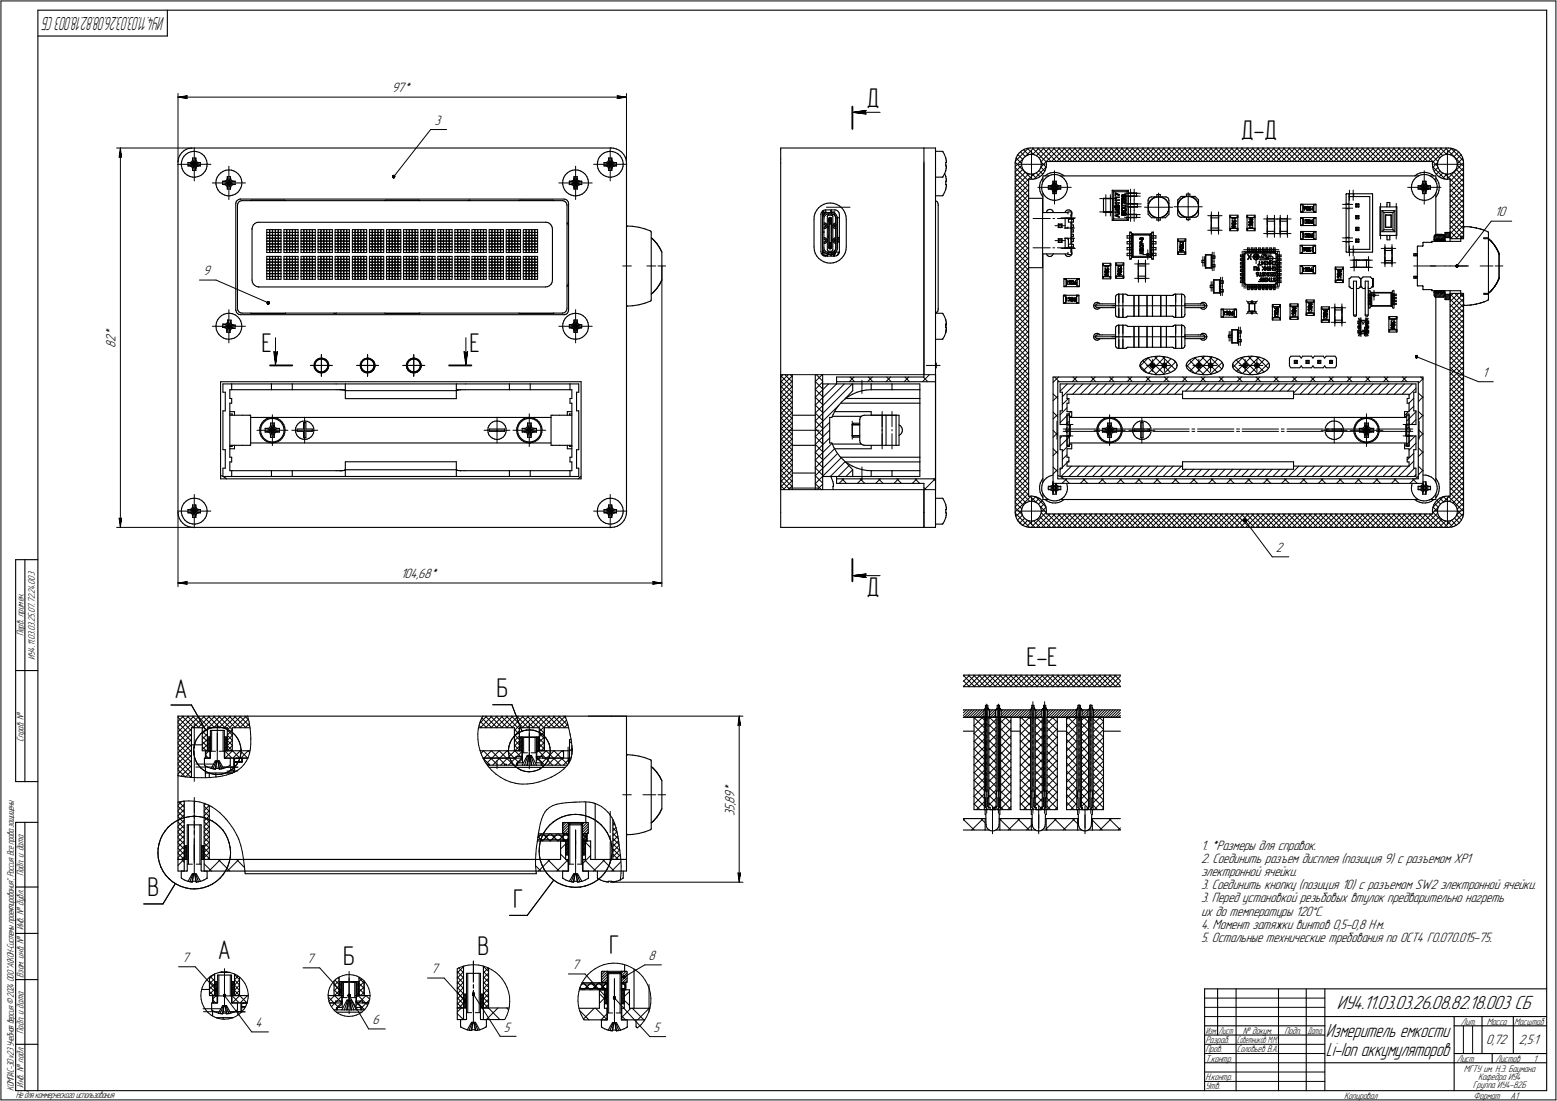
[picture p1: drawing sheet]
<svg xmlns="http://www.w3.org/2000/svg" width="842mm" height="595mm" viewBox="0 0 842 595" stroke-linecap="round" stroke-linejoin="round" font-family="sans-serif">
<defs><g id="words">
<g font-size="14.6">
<text x="469" y="58">Д</text>
<text x="671" y="75">Д-Д</text>
<text x="141" y="190">Е</text>
<text x="254" y="190">Е</text>
<text x="469" y="322">Д</text>
<text x="555" y="360">Е-Е</text>
<text x="94" y="377">А</text>
<text x="269" y="377">Б</text>
<text x="80" y="485">В</text>
<text x="278" y="491">Г</text>
<text x="330" y="516">Г</text>
<text x="118" y="519">А</text>
<text x="186" y="522">Б</text>
<text x="258" y="516">В</text>
</g>
<text font-size="10.9" x="723" y="546">ИУ4.11.03.03.26.08.82.18.003 СБ</text>
<g font-size="10.8">
<text x="717" y="561">Измеритель емкости</text>
<text x="717" y="571">Li-Ion аккумуляторов</text>
</g>
<text font-size="10.6" x="89" y="9" transform="rotate(180 89 9)">ИУ4.11.03.03.26.08.82.18.003 СБ</text>
<g font-size="7.8">
<text x="212" y="50">97*</text>
<text x="235" y="68">3</text>
<text x="808" y="117">10</text>
<text x="110" y="149">9</text>
<text x="63" y="185" transform="rotate(-90 63 185)">2</text>
<text x="63" y="182" transform="rotate(-90 63 182)">*</text>
<text x="63" y="188" transform="rotate(-90 63 188)">8</text>
<text x="802" y="204">1</text>
<text x="690" y="298">2</text>
<text x="217" y="313">104,68*</text>
<text x="397" y="431" transform="rotate(-90 397 431)">9</text>
<text x="397" y="428" transform="rotate(-90 397 428)">*</text>
<text x="397" y="435" transform="rotate(-90 397 435)">,</text>
<text x="397" y="434" transform="rotate(-90 397 434)">8</text>
<text x="397" y="441" transform="rotate(-90 397 441)">3</text>
<text x="397" y="438" transform="rotate(-90 397 438)">5</text>
<text x="650" y="459">1. *Размеры для справок.</text>
<text x="650" y="466">2. Соединить разъем дисплея (позиция 9) с разъемом XP1</text>
<text x="650" y="473">электронной ячейки.</text>
<text x="650" y="481">3. Соединить кнопку (позиция 10) с разъемом SW2 электронной ячейки.</text>
<text x="650" y="488">3. Перед установкой резьбовых втулок предварительно нагреть</text>
<text x="650" y="495">их до температуры 120°С.</text>
<text x="650" y="502">4. Момент затяжки винтов 0,5-0,8 Н·м.</text>
<text x="650" y="509">5. Остальные технические требования по ОСТ4 ГО.070.015-75.</text>
<text x="99" y="520">7</text>
<text x="166" y="521">7</text>
<text x="351" y="519">8</text>
<text x="233" y="526">7</text>
<text x="309" y="524">7</text>
<text x="138" y="555">4</text>
<text x="201" y="554">6</text>
<text x="273" y="558">5</text>
<text x="353" y="558">5</text>
<text x="804" y="565">0,72</text>
<text x="821" y="565">2,5:1</text>
</g>
<g font-size="5.4">
<text x="13" y="344" transform="rotate(-90 13 344)">Перв. примен.</text>
<text x="19" y="357" transform="rotate(-90 19 357)">ИУ4.11.03.03.25.07.72.24.003</text>
<text x="13" y="401" transform="rotate(-90 13 401)">Справ. !</text>
<text x="13" y="474" transform="rotate(-90 13 474)">Подп. и дата</text>
<text x="13" y="503" transform="rotate(-90 13 503)">Инв. ! дубл.</text>
<text x="13" y="529" transform="rotate(-90 13 529)">Взам. инв. !</text>
<text x="790" y="554">Лит.</text>
<text x="804" y="554">Масса</text>
<text x="819" y="554">Масштаб</text>
<text x="13" y="559" transform="rotate(-90 13 559)">Подп. и дата</text>
<text x="652" y="564">Разраб.</text>
<text x="672" y="559">! докум.</text>
<text x="695" y="559">Подп.</text>
<text x="652" y="569">Пров.</text>
<text x="669" y="569">Соловьев В.А.</text>
<text x="652" y="574">Т.контр.</text>
<text x="788" y="574">Лист</text>
<text x="809" y="574">Листов</text>
<text x="829" y="574">1</text>
<text x="792" y="579">МГТУ им. Н.Э. Баумана</text>
<text x="13" y="588" transform="rotate(-90 13 588)">Инв. ! подл.</text>
<text x="652" y="584">Н.контр.</text>
<text x="799" y="584">Кафедра ИУ4</text>
<text x="7" y="590" transform="rotate(-90 7 590)">КОМПАС-3Dv23Учебнаяверсия©2024ООО&quot;АСКОН-Системыпроектирования&quot;, Россия. Всеправазащищены.</text>
<text x="8" y="594">Недлякоммерческогоиспользования</text>
<text x="652" y="589">Утв.</text>
<text x="727" y="594">Копировал</text>
<text x="797" y="588">Группа ИУ4-82Б</text>
<text x="797" y="594">Формат</text>
<text x="817" y="594">A1</text>
</g>
<g font-size="5.3">
<text x="652" y="559">Изм.</text>
<text x="659" y="559">Лист</text>
<text x="669" y="564">Советников М.М.</text>
<text x="707" y="559">Дата</text>
</g>
</g></defs>
<g fill="#fff" stroke="#fff" stroke-width=".54">
<path d="M650 454h61zM650 454h61zM650 454h61zM650 454h61zM650 454h61zM650 454h61zM650 454h61zM650 454h61zM650 454h61zM650 454h61zM650 454h61zM650 455h61zM650 455h61zM650 455h61zM650 455h61zM650 455h61zM650 455h61zM650 455h61zM650 455h61zM650 455h61zM650 455h61zM650 455h61zM650 456h61zM650 456h61zM650 456h61zM650 456h61zM650 456h61zM650 456h61zM650 456h61zM650 456h61zM650 456h61zM650 456h61zM650 456h61zM650 456h61zM650 457h61zM650 457h61zM650 457h61zM650 457h61zM650 457h61zM650 457h61zM650 457h61zM650 457h61zM650 457h61zM650 457h61zM650 457h61zM650 457h61zM650 458h61zM650 458h61zM650 458h61zM650 458h61zM650 458h61zM650 458h61zM650 458h61zM650 458h61zM650 458h61zM650 458h61zM650 458h61zM650 458h61zM650 459h61zM650 459h61zM650 459h61zM650 459h61zM650 459h61zM650 459h61zM650 459h61zM650 459h61zM650 459h61zM650 459h61zM650 459h61zM650 459h61zM650 460h61zM650 460h61zM650 460h61zM650 460h61zM650 460h61zM650 460h61zM650 460h61zM650 460h61zM650 460h61zM650 460h61zM650 460h61zM650 461h61zM650 461h61zM650 461h61z"/>
<path d="M650 461h149zM650 461h149zM650 461h149zM650 461h149zM650 461h149zM650 461h149zM650 461h149zM650 461h149zM650 461h149zM650 462h149zM650 462h149zM650 462h149zM650 462h149zM650 462h149zM650 462h149zM650 462h149zM650 462h149zM650 462h149zM650 462h149zM650 462h149zM650 462h149zM650 463h149zM650 463h149zM650 463h149zM650 463h149zM650 463h149zM650 463h149zM650 463h149zM650 463h149zM650 463h149zM650 463h149zM650 463h149zM650 463h149zM650 464h149zM650 464h149zM650 464h149zM650 464h149zM650 464h149zM650 464h149zM650 464h149zM650 464h149zM650 464h149zM650 464h149zM650 464h149zM650 464h149zM650 465h149zM650 465h149zM650 465h149zM650 465h149zM650 465h149zM650 465h149zM650 465h149zM650 465h149zM650 465h149zM650 465h149zM650 465h149zM650 465h149zM650 466h149zM650 466h149zM650 466h149zM650 466h149zM650 466h149zM650 466h149zM650 466h149zM650 466h149zM650 466h149zM650 466h149zM650 466h149zM650 467h149zM650 467h149zM650 467h149zM650 467h149zM650 467h149zM650 467h149zM650 467h149zM650 467h149zM650 467h149zM650 467h149zM650 467h149zM650 467h149zM650 468h149zM650 468h149zM650 468h149zM650 468h149z"/>
<path d="M650 468h51zM650 468h51zM650 468h51zM650 468h51zM650 468h51zM650 468h51zM650 468h51zM650 468h51zM650 469h51zM650 469h51zM650 469h51zM650 469h51zM650 469h51zM650 469h51zM650 469h51zM650 469h51zM650 469h51zM650 469h51zM650 469h51zM650 469h51zM650 470h51zM650 470h51zM650 470h51zM650 470h51zM650 470h51zM650 470h51zM650 470h51zM650 470h51zM650 470h51zM650 470h51zM650 470h51zM650 470h51zM650 471h51zM650 471h51zM650 471h51zM650 471h51zM650 471h51zM650 471h51zM650 471h51zM650 471h51zM650 471h51zM650 471h51zM650 471h51zM650 472h51zM650 472h51zM650 472h51zM650 472h51zM650 472h51zM650 472h51zM650 472h51zM650 472h51zM650 472h51zM650 472h51zM650 472h51zM650 472h51zM650 473h51zM650 473h51zM650 473h51zM650 473h51zM650 473h51zM650 473h51zM650 473h51zM650 473h51zM650 473h51zM650 473h51zM650 473h51zM650 473h51zM650 474h51zM650 474h51zM650 474h51zM650 474h51zM650 474h51zM650 474h51zM650 474h51zM650 474h51zM650 474h51zM650 474h51zM650 474h51zM650 474h51zM650 475h51zM650 475h51zM650 475h51zM650 475h51zM650 475h51z"/>
<path d="M650 475h180zM650 475h180zM650 475h180zM650 475h180zM650 475h180zM650 475h180zM650 475h180zM650 476h180zM650 476h180zM650 476h180zM650 476h180zM650 476h180zM650 476h180zM650 476h180zM650 476h180zM650 476h180zM650 476h180zM650 476h180zM650 477h180zM650 477h180zM650 477h180zM650 477h180zM650 477h180zM650 477h180zM650 477h180zM650 477h180zM650 477h180zM650 477h180zM650 477h180zM650 477h180zM650 478h180zM650 478h180zM650 478h180zM650 478h180zM650 478h180zM650 478h180zM650 478h180zM650 478h180zM650 478h180zM650 478h180zM650 478h180zM650 478h180zM650 479h180zM650 479h180zM650 479h180zM650 479h180zM650 479h180zM650 479h180zM650 479h180zM650 479h180zM650 479h180zM650 479h180zM650 479h180zM650 479h180zM650 480h180zM650 480h180zM650 480h180zM650 480h180zM650 480h180zM650 480h180zM650 480h180zM650 480h180zM650 480h180zM650 480h180zM650 480h180zM650 480h180zM650 481h180zM650 481h180zM650 481h180zM650 481h180zM650 481h180zM650 481h180zM650 481h180zM650 481h180zM650 481h180zM650 481h180zM650 481h180zM650 481h180zM650 482h180zM650 482h180zM650 482h180zM650 482h180zM650 482h180zM650 482h180zM650 482h180z"/>
<path d="M650 482h167zM650 482h167zM650 482h167zM650 482h167zM650 483h167zM650 483h167zM650 483h167zM650 483h167zM650 483h167zM650 483h167zM650 483h167zM650 483h167zM650 483h167zM650 483h167zM650 483h167zM650 483h167zM650 484h167zM650 484h167zM650 484h167zM650 484h167zM650 484h167zM650 484h167zM650 484h167zM650 484h167zM650 484h167zM650 484h167zM650 484h167zM650 484h167zM650 485h167zM650 485h167zM650 485h167zM650 485h167zM650 485h167zM650 485h167zM650 485h167zM650 485h167zM650 485h167zM650 485h167zM650 485h167zM650 485h167zM650 486h167zM650 486h167zM650 486h167zM650 486h167zM650 486h167zM650 486h167zM650 486h167zM650 486h167zM650 486h167zM650 486h167zM650 486h167zM650 486h167zM650 487h167zM650 487h167zM650 487h167zM650 487h167zM650 487h167zM650 487h167zM650 487h167zM650 487h167zM650 487h167zM650 487h167zM650 487h167zM650 488h167zM650 488h167zM650 488h167zM650 488h167zM650 488h167zM650 488h167zM650 488h167zM650 488h167zM650 488h167zM650 488h167zM650 488h167zM650 488h167zM650 489h167zM650 489h167zM650 489h167zM650 489h167zM650 489h167zM650 489h167zM650 489h167zM650 489h167zM650 489h167z"/>
<path d="M650 489h65zM650 489h65zM650 489h65zM650 490h65zM650 490h65zM650 490h65zM650 490h65zM650 490h65zM650 490h65zM650 490h65zM650 490h65zM650 490h65zM650 490h65zM650 490h65zM650 490h65zM650 491h65zM650 491h65zM650 491h65zM650 491h65zM650 491h65zM650 491h65zM650 491h65zM650 491h65zM650 491h65zM650 491h65zM650 491h65zM650 491h65zM650 492h65zM650 492h65zM650 492h65zM650 492h65zM650 492h65zM650 492h65zM650 492h65zM650 492h65zM650 492h65zM650 492h65zM650 492h65zM650 493h65zM650 493h65zM650 493h65zM650 493h65zM650 493h65zM650 493h65zM650 493h65zM650 493h65zM650 493h65zM650 493h65zM650 493h65zM650 493h65zM650 494h65zM650 494h65zM650 494h65zM650 494h65zM650 494h65zM650 494h65zM650 494h65zM650 494h65zM650 494h65zM650 494h65zM650 494h65zM650 494h65zM650 495h65zM650 495h65zM650 495h65zM650 495h65zM650 495h65zM650 495h65zM650 495h65zM650 495h65zM650 495h65zM650 495h65zM650 495h65zM650 495h65zM650 496h65zM650 496h65zM650 496h65zM650 496h65zM650 496h65zM650 496h65zM650 496h65zM650 496h65zM650 496h65zM650 496h65z"/>
<path d="M650 496h98zM650 496h98zM650 497h98zM650 497h98zM650 497h98zM650 497h98zM650 497h98zM650 497h98zM650 497h98zM650 497h98zM650 497h98zM650 497h98zM650 497h98zM650 498h98zM650 498h98zM650 498h98zM650 498h98zM650 498h98zM650 498h98zM650 498h98zM650 498h98zM650 498h98zM650 498h98zM650 498h98zM650 498h98zM650 499h98zM650 499h98zM650 499h98zM650 499h98zM650 499h98zM650 499h98zM650 499h98zM650 499h98zM650 499h98zM650 499h98zM650 499h98zM650 499h98zM650 500h98zM650 500h98zM650 500h98zM650 500h98zM650 500h98zM650 500h98zM650 500h98zM650 500h98zM650 500h98zM650 500h98zM650 500h98zM650 500h98zM650 501h98zM650 501h98zM650 501h98zM650 501h98zM650 501h98zM650 501h98zM650 501h98zM650 501h98zM650 501h98zM650 501h98zM650 501h98zM650 501h98zM650 502h98zM650 502h98zM650 502h98zM650 502h98zM650 502h98zM650 502h98zM650 502h98zM650 502h98zM650 502h98zM650 502h98zM650 502h98zM650 502h98zM650 503h98zM650 503h98zM650 503h98zM650 503h98zM650 503h98zM650 503h98zM650 503h98zM650 503h98zM650 503h98zM650 503h98zM650 503h98zM650 504h98z"/>
<path d="M650 504h157zM650 504h157zM650 504h157zM650 504h157zM650 504h157zM650 504h157zM650 504h157zM650 504h157zM650 504h157zM650 504h157zM650 504h157zM650 505h157zM650 505h157zM650 505h157zM650 505h157zM650 505h157zM650 505h157zM650 505h157zM650 505h157zM650 505h157zM650 505h157zM650 505h157zM650 505h157zM650 506h157zM650 506h157zM650 506h157zM650 506h157zM650 506h157zM650 506h157zM650 506h157zM650 506h157zM650 506h157zM650 506h157zM650 506h157zM650 506h157zM650 507h157zM650 507h157zM650 507h157zM650 507h157zM650 507h157zM650 507h157zM650 507h157zM650 507h157zM650 507h157zM650 507h157zM650 507h157zM650 507h157zM650 508h157zM650 508h157zM650 508h157zM650 508h157zM650 508h157zM650 508h157zM650 508h157zM650 508h157zM650 508h157zM650 508h157zM650 508h157zM650 509h157zM650 509h157zM650 509h157zM650 509h157zM650 509h157zM650 509h157zM650 509h157zM650 509h157zM650 509h157zM650 509h157zM650 509h157zM650 509h157zM650 510h157zM650 510h157zM650 510h157zM650 510h157zM650 510h157zM650 510h157zM650 510h157zM650 510h157zM650 510h157zM650 510h157zM650 510h157zM650 510h157zM650 511h157zM650 511h157z"/>
<path d="M212 44h11zM212 44h11zM212 45h11zM212 45h11zM212 45h11zM212 45h11zM212 45h11zM212 45h11zM212 45h11zM212 45h11zM212 45h11zM212 45h11zM212 45h11zM212 45h11zM212 46h11zM212 46h11zM212 46h11zM212 46h11zM212 46h11zM212 46h11zM212 46h11zM212 46h11zM212 46h11zM212 46h11zM212 46h11zM212 46h11zM212 47h11zM212 47h11zM212 47h11zM212 47h11zM212 47h11zM212 47h11zM212 47h11zM212 47h11zM212 47h11zM212 47h11zM212 47h11zM212 47h11zM212 48h11zM212 48h11zM212 48h11zM212 48h11zM212 48h11zM212 48h11zM212 48h11zM212 48h11zM212 48h11zM212 48h11zM212 48h11zM212 49h11zM212 49h11zM212 49h11zM212 49h11zM212 49h11zM212 49h11zM212 49h11zM212 49h11zM212 49h11zM212 49h11zM212 49h11zM212 49h11zM212 50h11zM212 50h11zM212 50h11zM212 50h11zM212 50h11zM212 50h11zM212 50h11zM212 50h11zM212 50h11zM212 50h11zM212 50h11zM212 50h11zM212 51h11zM212 51h11zM212 51h11zM212 51h11zM212 51h11zM212 51h11zM212 51h11zM212 51h11zM212 51h11zM212 51h11zM212 51h11z"/>
<path d="M101 51h1zM100 51h2zM100 52h2zM99 52h3zM98 52h4zM98 52h4zM98 52h4zM97 52h5zM97 52h5zM97 52h5zM97 52h5zM97 52h5zM97 52h5zM96 52h6zM97 53h5zM97 53h5zM97 53h5zM97 53h5zM97 53h5zM97 53h5zM98 53h4zM98 53h4zM98 53h4zM99 53h3zM99 53h3zM100 54h2zM101 54h1zM101 54h1z"/>
<path d="M333 51h1zM333 51h2zM333 52h3zM333 52h3zM333 52h4zM333 52h4zM333 52h4zM333 52h5zM333 52h5zM333 52h5zM333 52h5zM333 52h5zM333 52h6zM333 52h6zM333 53h6zM333 53h5zM333 53h5zM333 53h5zM333 53h5zM333 53h5zM333 53h4zM333 53h4zM333 53h4zM333 53h3zM333 53h3zM333 54h2zM333 54h2zM333 54h1z"/>
<path d="M217 307h21zM217 307h21zM217 307h21zM217 307h21zM217 307h21zM217 307h21zM217 307h21zM217 308h21zM217 308h21zM217 308h21zM217 308h21zM217 308h21zM217 308h21zM217 308h21zM217 308h21zM217 308h21zM217 308h21zM217 308h21zM217 308h21zM217 309h21zM217 309h21zM217 309h21zM217 309h21zM217 309h21zM217 309h21zM217 309h21zM217 309h21zM217 309h21zM217 309h21zM217 309h21zM217 309h21zM217 310h21zM217 310h21zM217 310h21zM217 310h21zM217 310h21zM217 310h21zM217 310h21zM217 310h21zM217 310h21zM217 310h21zM217 310h21zM217 310h21zM217 311h21zM217 311h21zM217 311h21zM217 311h21zM217 311h21zM217 311h21zM217 311h21zM217 311h21zM217 311h21zM217 311h21zM217 311h21zM217 311h21zM217 312h21zM217 312h21zM217 312h21zM217 312h21zM217 312h21zM217 312h21zM217 312h21zM217 312h21zM217 312h21zM217 312h21zM217 312h21zM217 313h21zM217 313h21zM217 313h21zM217 313h21zM217 313h21zM217 313h21zM217 313h21zM217 313h21zM217 313h21zM217 313h21zM217 313h21zM217 313h21zM217 314h21zM217 314h21zM217 314h21zM217 314h21zM217 314h21zM217 314h21zM217 314h21z"/>
<path d="M101 314h1zM101 314h1zM100 314h2zM99 314h3zM99 314h3zM98 314h4zM98 314h4zM98 315h4zM97 315h5zM97 315h5zM97 315h5zM97 315h5zM97 315h5zM97 315h5zM96 315h6zM97 315h5zM97 315h5zM97 315h5zM97 315h5zM97 316h5zM98 316h4zM98 316h4zM98 316h4zM99 316h3zM99 316h3zM100 316h2zM101 316h1zM101 316h1z"/>
<path d="M352 314h1zM352 314h2zM352 314h2zM352 314h3zM352 314h4zM352 314h4zM352 314h4zM352 315h5zM352 315h5zM352 315h5zM352 315h5zM352 315h5zM352 315h6zM352 315h6zM352 315h6zM352 315h6zM352 315h6zM352 315h5zM352 315h5zM352 316h5zM352 316h5zM352 316h4zM352 316h4zM352 316h4zM352 316h3zM352 316h2zM352 316h2zM352 316h1z"/>
<path d="M57 177h7zM57 177h7zM57 177h7zM57 177h7zM57 177h7zM57 177h7zM57 177h7zM57 177h7zM57 178h7zM57 178h7zM57 178h7zM57 178h7zM57 178h7zM57 178h7zM57 178h7zM57 178h7zM57 178h7zM57 178h7zM57 178h7zM57 178h7zM57 179h7zM57 179h7zM57 179h7zM57 179h7zM57 179h7zM57 179h7zM57 179h7zM57 179h7zM57 179h7zM57 179h7zM57 179h7zM57 179h7zM57 180h7zM57 180h7zM57 180h7zM57 180h7zM57 180h7zM57 180h7zM57 180h7zM57 180h7zM57 180h7zM57 180h7zM57 180h7zM57 181h7zM57 181h7zM57 181h7zM57 181h7zM57 181h7zM57 181h7zM57 181h7zM57 181h7zM57 181h7zM57 181h7zM57 181h7zM57 181h7zM57 182h7zM57 182h7zM57 182h7zM57 182h7zM57 182h7zM57 182h7zM57 182h7zM57 182h7zM57 182h7zM57 182h7zM57 182h7zM57 182h7zM57 183h7zM57 183h7zM57 183h7zM57 183h7zM57 183h7zM57 183h7zM57 183h7zM57 183h7zM57 183h7zM57 183h7zM57 183h7zM57 183h7zM57 184h7zM57 184h7zM57 184h7zM57 184h7zM57 184h7zM57 184h7zM57 184h7zM57 184h7zM57 184h7zM57 184h7zM57 184h7zM57 184h7zM57 185h7zM57 185h7zM57 185h7zM57 185h7zM57 185h7zM57 185h7zM57 185h7zM57 185h7zM57 185h7zM57 185h7zM57 185h7zM57 186h7zM57 186h7zM57 186h7zM57 186h7zM57 186h7zM57 186h7zM57 186h7zM57 186h7zM57 186h7zM57 186h7zM57 186h7zM57 186h7zM57 187h7zM57 187h7zM57 187h7zM57 187h7zM57 187h7zM57 187h7zM57 187h7zM57 187h7zM57 187h7zM57 187h7zM57 187h7zM57 187h7zM57 188h7zM57 188h7zM57 188h7zM57 188h7zM57 188h7zM57 188h7zM57 188h7zM57 188h7z"/>
<path d="M65 81h1zM65 81h1zM65 81h1zM65 81h1zM65 81h1zM65 81h1zM65 81h1zM65 82h1zM64 82h2zM64 82h2zM64 82h2zM64 82h2zM64 82h2zM64 82h2zM64 82h2zM64 82h2zM64 82h2zM64 82h2zM64 82h2zM64 83h2zM64 83h2zM64 83h2zM64 83h2zM64 83h2zM64 83h2zM64 83h2zM64 83h2zM64 83h2zM64 83h2zM64 83h2zM64 83h2zM64 84h2zM64 84h2zM64 84h2zM64 84h2zM64 84h2zM64 84h2zM64 84h2zM64 84h2zM64 84h2zM64 84h2zM64 84h2zM64 84h2zM64 85h2zM64 85h2zM64 85h2zM64 85h2zM64 85h2zM64 85h2zM64 85h2zM64 85h2zM64 85h2zM64 85h2zM64 85h2z"/>
<path d="M64 280h2zM64 280h2zM64 280h2zM64 280h2zM64 280h2zM64 280h2zM64 280h2zM64 280h2zM64 280h2zM64 280h2zM64 280h2zM64 281h2zM64 281h2zM64 281h2zM64 281h2zM64 281h2zM64 281h2zM64 281h2zM64 281h2zM64 281h2zM64 281h2zM64 281h2zM64 281h2zM64 282h2zM64 282h2zM64 282h2zM64 282h2zM64 282h2zM64 282h2zM64 282h2zM64 282h2zM64 282h2zM64 282h2zM64 282h2zM64 282h2zM64 283h2zM64 283h2zM64 283h2zM64 283h2zM64 283h2zM64 283h2zM64 283h2zM64 283h2zM64 283h2zM64 283h2zM64 283h2zM64 283h2zM65 284h1zM65 284h1zM65 284h1zM65 284h1zM65 284h1zM65 284h1zM65 284h1zM65 284h1z"/>
<path d="M235 62h5zM235 62h5zM235 62h5zM235 62h5zM235 62h5zM235 62h5zM235 62h5zM235 62h5zM235 63h5zM235 63h5zM235 63h5zM235 63h5zM235 63h5zM235 63h5zM235 63h5zM235 63h5zM235 63h5zM235 63h5zM235 63h5zM235 63h5zM235 64h5zM235 64h5zM235 64h5zM235 64h5zM235 64h5zM235 64h5zM235 64h5zM235 64h5zM235 64h5zM235 64h5zM235 64h5zM235 65h5zM235 65h5zM235 65h5zM235 65h5zM235 65h5zM235 65h5zM235 65h5zM235 65h5zM235 65h5zM235 65h5zM235 65h5zM235 65h5zM235 66h5zM235 66h5zM235 66h5zM235 66h5zM235 66h5zM235 66h5zM235 66h5zM235 66h5zM235 66h5zM235 66h5zM235 66h5zM235 66h5zM235 67h5zM235 67h5zM235 67h5zM235 67h5zM235 67h5zM235 67h5zM235 67h5zM235 67h5zM235 67h5zM235 67h5zM235 67h5zM235 67h5zM235 68h5zM235 68h5zM235 68h5zM235 68h5zM235 68h5zM235 68h5zM235 68h5zM235 68h5zM235 68h5zM235 68h5zM235 68h5zM235 68h5zM235 69h5zM235 69h5zM235 69h5zM235 69h5zM235 69h5z"/>
<path d="M110 143h5zM110 143h5zM110 143h5zM110 144h5zM110 144h5zM110 144h5zM110 144h5zM110 144h5zM110 144h5zM110 144h5zM110 144h5zM110 144h5zM110 144h5zM110 144h5zM110 144h5zM110 145h5zM110 145h5zM110 145h5zM110 145h5zM110 145h5zM110 145h5zM110 145h5zM110 145h5zM110 145h5zM110 145h5zM110 145h5zM110 145h5zM110 146h5zM110 146h5zM110 146h5zM110 146h5zM110 146h5zM110 146h5zM110 146h5zM110 146h5zM110 146h5zM110 146h5zM110 146h5zM110 146h5zM110 147h5zM110 147h5zM110 147h5zM110 147h5zM110 147h5zM110 147h5zM110 147h5zM110 147h5zM110 147h5zM110 147h5zM110 147h5zM110 147h5zM110 148h5zM110 148h5zM110 148h5zM110 148h5zM110 148h5zM110 148h5zM110 148h5zM110 148h5zM110 148h5zM110 148h5zM110 148h5zM110 149h5zM110 149h5zM110 149h5zM110 149h5zM110 149h5zM110 149h5zM110 149h5zM110 149h5zM110 149h5zM110 149h5zM110 149h5zM110 149h5zM110 150h5zM110 150h5zM110 150h5zM110 150h5zM110 150h5zM110 150h5zM110 150h5zM110 150h5zM110 150h5zM110 150h5z"/>
<path d="M141 179h6zM141 179h6zM141 179h6zM141 179h6zM141 179h6zM141 180h6zM141 180h6zM141 180h6zM141 180h6zM141 180h6zM141 180h6zM141 180h6zM141 180h6zM141 180h6zM141 180h6zM141 180h6zM141 181h6zM141 181h6zM141 181h6zM141 181h6zM141 181h6zM141 181h6zM141 181h6zM141 181h6zM141 181h6zM141 181h6zM141 181h6zM141 181h6zM141 182h6zM141 182h6zM141 182h6zM141 182h6zM141 182h6zM141 182h6zM141 182h6zM141 182h6zM141 182h6zM141 182h6zM141 182h6zM141 182h6zM141 183h6zM141 183h6zM141 183h6zM141 183h6zM141 183h6zM141 183h6zM141 183h6zM141 183h6zM141 183h6zM141 183h6zM141 183h6zM141 183h6zM141 184h6zM141 184h6zM141 184h6zM141 184h6zM141 184h6zM141 184h6zM141 184h6zM141 184h6zM141 184h6zM141 184h6zM141 184h6zM141 184h6zM141 185h6zM141 185h6zM141 185h6zM141 185h6zM141 185h6zM141 185h6zM141 185h6zM141 185h6zM141 185h6zM141 185h6zM141 185h6zM141 186h6zM141 186h6zM141 186h6zM141 186h6zM141 186h6zM141 186h6zM141 186h6zM141 186h6zM141 186h6zM141 186h6zM141 186h6zM141 186h6zM141 187h6zM141 187h6zM141 187h6zM141 187h6zM141 187h6zM141 187h6zM141 187h6zM141 187h6zM141 187h6zM141 187h6zM141 187h6zM141 187h6zM141 188h6zM141 188h6zM141 188h6zM141 188h6zM141 188h6zM141 188h6zM141 188h6zM141 188h6zM141 188h6zM141 188h6zM141 188h6zM141 188h6zM141 189h6zM141 189h6zM141 189h6zM141 189h6zM141 189h6zM141 189h6zM141 189h6zM141 189h6zM141 189h6zM141 189h6zM141 189h6zM141 189h6zM141 190h6zM141 190h6zM141 190h6zM141 190h6zM141 190h6zM141 190h6zM141 190h6zM141 190h6zM141 190h6zM141 190h6zM141 190h6zM141 190h6zM141 191h6zM141 191h6zM141 191h6zM141 191h6zM141 191h6zM141 191h6zM141 191h6zM141 191h6zM141 191h6zM141 191h6zM141 191h6zM141 192h6zM141 192h6zM141 192h6zM141 192h6zM141 192h6zM141 192h6zM141 192h6zM141 192h6zM141 192h6zM141 192h6zM141 192h6zM141 192h6zM141 193h6zM141 193h6zM141 193h6zM141 193h6zM141 193h6zM141 193h6zM141 193h6zM141 193h6zM141 193h6zM141 193h6zM141 193h6z"/>
<path d="M254 179h6zM254 179h6zM254 179h6zM254 179h6zM254 179h6zM254 180h6zM254 180h6zM254 180h6zM254 180h6zM254 180h6zM254 180h6zM254 180h6zM254 180h6zM254 180h6zM254 180h6zM254 180h6zM254 181h6zM254 181h6zM254 181h6zM254 181h6zM254 181h6zM254 181h6zM254 181h6zM254 181h6zM254 181h6zM254 181h6zM254 181h6zM254 181h6zM254 182h6zM254 182h6zM254 182h6zM254 182h6zM254 182h6zM254 182h6zM254 182h6zM254 182h6zM254 182h6zM254 182h6zM254 182h6zM254 182h6zM254 183h6zM254 183h6zM254 183h6zM254 183h6zM254 183h6zM254 183h6zM254 183h6zM254 183h6zM254 183h6zM254 183h6zM254 183h6zM254 183h6zM254 184h6zM254 184h6zM254 184h6zM254 184h6zM254 184h6zM254 184h6zM254 184h6zM254 184h6zM254 184h6zM254 184h6zM254 184h6zM254 184h6zM254 185h6zM254 185h6zM254 185h6zM254 185h6zM254 185h6zM254 185h6zM254 185h6zM254 185h6zM254 185h6zM254 185h6zM254 185h6zM254 186h6zM254 186h6zM254 186h6zM254 186h6zM254 186h6zM254 186h6zM254 186h6zM254 186h6zM254 186h6zM254 186h6zM254 186h6zM254 186h6zM254 187h6zM254 187h6zM254 187h6zM254 187h6zM254 187h6zM254 187h6zM254 187h6zM254 187h6zM254 187h6zM254 187h6zM254 187h6zM254 187h6zM254 188h6zM254 188h6zM254 188h6zM254 188h6zM254 188h6zM254 188h6zM254 188h6zM254 188h6zM254 188h6zM254 188h6zM254 188h6zM254 188h6zM254 189h6zM254 189h6zM254 189h6zM254 189h6zM254 189h6zM254 189h6zM254 189h6zM254 189h6zM254 189h6zM254 189h6zM254 189h6zM254 189h6zM254 190h6zM254 190h6zM254 190h6zM254 190h6zM254 190h6zM254 190h6zM254 190h6zM254 190h6zM254 190h6zM254 190h6zM254 190h6zM254 190h6zM254 191h6zM254 191h6zM254 191h6zM254 191h6zM254 191h6zM254 191h6zM254 191h6zM254 191h6zM254 191h6zM254 191h6zM254 191h6zM254 192h6zM254 192h6zM254 192h6zM254 192h6zM254 192h6zM254 192h6zM254 192h6zM254 192h6zM254 192h6zM254 192h6zM254 192h6zM254 192h6zM254 193h6zM254 193h6zM254 193h6zM254 193h6zM254 193h6zM254 193h6zM254 193h6zM254 193h6zM254 193h6zM254 193h6zM254 193h6z"/>
<path d="M147 190h4zM148 190h3zM148 190h3zM148 190h3zM148 190h3zM148 190h3zM148 190h3zM148 190h3zM148 190h3zM148 190h3zM148 190h3zM148 190h3zM148 191h3zM148 191h3zM148 191h3zM148 191h2zM148 191h2zM148 191h2zM148 191h2zM148 191h2zM148 191h2zM148 191h2zM148 191h2zM148 192h2zM148 192h2zM148 192h2zM148 192h2zM148 192h2zM148 192h2zM148 192h2zM148 192h2zM148 192h2zM148 192h2zM148 192h2zM148 192h2zM148 193h2zM148 193h2zM148 193h2zM148 193h2zM148 193h2zM148 193h2zM148 193h2zM148 193h2zM148 193h2zM148 193h2zM148 193h2zM148 193h2zM148 194h2zM148 194h2zM148 194h2zM148 194h2zM148 194h2zM148 194h2zM148 194h2zM148 194h2zM148 194h2zM148 194h2zM148 194h2zM148 194h2zM148 195h2zM148 195h2zM148 195h2zM148 195h2zM148 195h2zM148 195h2zM148 195h2zM148 195h2zM148 195h2zM148 195h2zM148 195h2zM148 195h2zM148 196h2zM148 196h2zM148 196h2zM148 196h2zM148 196h2zM149 196h1zM149 196h1zM149 196h1zM149 196h1zM149 196h1zM149 196h1zM149 197h1z"/>
<path d="M250 190h3zM250 190h3zM250 190h3zM250 190h3zM250 190h3zM250 190h3zM250 190h3zM250 190h3zM251 190h2zM251 190h2zM251 190h2zM251 190h2zM251 191h2zM251 191h2zM251 191h2zM251 191h2zM251 191h2zM251 191h2zM251 191h2zM251 191h2zM251 191h2zM251 191h2zM251 191h2zM251 192h2zM251 192h2zM251 192h2zM251 192h2zM251 192h2zM251 192h2zM251 192h2zM251 192h2zM251 192h2zM251 192h2zM251 192h2zM251 192h2zM251 193h2zM251 193h2zM251 193h2zM251 193h2zM251 193h2zM251 193h2zM251 193h2zM251 193h2zM251 193h2zM251 193h2zM251 193h2zM251 193h2zM251 194h2zM251 194h2zM251 194h2zM251 194h2zM251 194h2zM251 194h2zM251 194h2zM251 194h2zM251 194h2zM251 194h2zM251 194h2zM251 194h2zM251 195h2zM251 195h2zM251 195h2zM251 195h2zM251 195h2zM251 195h2zM251 195h2zM251 195h2zM251 195h2zM251 195h2zM251 195h2zM251 195h2zM251 196h2zM251 196h2zM251 196h2zM251 196h2zM251 196h2zM251 196h2zM251 196h2zM251 196h2zM251 196h1zM251 196h1z"/>
<path d="M469 46h7zM469 46h7zM469 47h7zM469 47h7zM469 47h7zM469 47h7zM469 47h7zM469 47h7zM469 47h7zM469 47h7zM469 47h7zM469 47h7zM469 47h7zM469 47h7zM469 48h7zM469 48h7zM469 48h7zM469 48h7zM469 48h7zM469 48h7zM469 48h7zM469 48h7zM469 48h7zM469 48h7zM469 48h7zM469 49h7zM469 49h7zM469 49h7zM469 49h7zM469 49h7zM469 49h7zM469 49h7zM469 49h7zM469 49h7zM469 49h7zM469 49h7zM469 49h7zM469 50h7zM469 50h7zM469 50h7zM469 50h7zM469 50h7zM469 50h7zM469 50h7zM469 50h7zM469 50h7zM469 50h7zM469 50h7zM469 50h7zM469 51h7zM469 51h7zM469 51h7zM469 51h7zM469 51h7zM469 51h7zM469 51h7zM469 51h7zM469 51h7zM469 51h7zM469 51h7zM469 51h7zM469 52h7zM469 52h7zM469 52h7zM469 52h7zM469 52h7zM469 52h7zM469 52h7zM469 52h7zM469 52h7zM469 52h7zM469 52h7zM469 52h7zM469 53h7zM469 53h7zM469 53h7zM469 53h7zM469 53h7zM469 53h7zM469 53h7zM469 53h7zM469 53h7zM469 53h7zM469 53h7zM469 54h7zM469 54h7zM469 54h7zM469 54h7zM469 54h7zM469 54h7zM469 54h7zM469 54h7zM469 54h7zM469 54h7zM469 54h7zM469 54h7zM469 55h7zM469 55h7zM469 55h7zM469 55h7zM469 55h7zM469 55h7zM469 55h7zM469 55h7zM469 55h7zM469 55h7zM469 55h7zM469 55h7zM469 56h7zM469 56h7zM469 56h7zM469 56h7zM469 56h7zM469 56h7zM469 56h7zM469 56h7zM469 56h7zM469 56h7zM469 56h7zM469 56h7zM469 57h7zM469 57h7zM469 57h7zM469 57h7zM469 57h7zM469 57h7zM469 57h7zM469 57h7zM469 57h7zM469 57h7zM469 57h7zM469 57h7zM469 58h7zM469 58h7zM469 58h7zM469 58h7zM469 58h7zM469 58h7zM469 58h7zM469 58h7zM469 58h7zM469 58h7zM469 58h7zM469 59h7zM469 59h7zM469 59h7zM469 59h7zM469 59h7zM469 59h7zM469 59h7zM469 59h7zM469 59h7zM469 59h7zM469 59h7zM469 59h7zM469 60h7zM469 60h7zM469 60h7zM469 60h7zM469 60h7zM469 60h7zM469 60h7zM469 60h7zM469 60h7zM469 60h7zM469 60h7zM469 60h7zM469 61h7zM469 61h7z"/>
<path d="M469 311h7zM469 311h7zM469 311h7zM469 311h7zM469 311h7zM469 312h7zM469 312h7zM469 312h7zM469 312h7zM469 312h7zM469 312h7zM469 312h7zM469 312h7zM469 312h7zM469 312h7zM469 312h7zM469 313h7zM469 313h7zM469 313h7zM469 313h7zM469 313h7zM469 313h7zM469 313h7zM469 313h7zM469 313h7zM469 313h7zM469 313h7zM469 313h7zM469 314h7zM469 314h7zM469 314h7zM469 314h7zM469 314h7zM469 314h7zM469 314h7zM469 314h7zM469 314h7zM469 314h7zM469 314h7zM469 314h7zM469 315h7zM469 315h7zM469 315h7zM469 315h7zM469 315h7zM469 315h7zM469 315h7zM469 315h7zM469 315h7zM469 315h7zM469 315h7zM469 315h7zM469 316h7zM469 316h7zM469 316h7zM469 316h7zM469 316h7zM469 316h7zM469 316h7zM469 316h7zM469 316h7zM469 316h7zM469 316h7zM469 316h7zM469 317h7zM469 317h7zM469 317h7zM469 317h7zM469 317h7zM469 317h7zM469 317h7zM469 317h7zM469 317h7zM469 317h7zM469 317h7zM469 317h7zM469 318h7zM469 318h7zM469 318h7zM469 318h7zM469 318h7zM469 318h7zM469 318h7zM469 318h7zM469 318h7zM469 318h7zM469 318h7zM469 319h7zM469 319h7zM469 319h7zM469 319h7zM469 319h7zM469 319h7zM469 319h7zM469 319h7zM469 319h7zM469 319h7zM469 319h7zM469 319h7zM469 320h7zM469 320h7zM469 320h7zM469 320h7zM469 320h7zM469 320h7zM469 320h7zM469 320h7zM469 320h7zM469 320h7zM469 320h7zM469 320h7zM469 321h7zM469 321h7zM469 321h7zM469 321h7zM469 321h7zM469 321h7zM469 321h7zM469 321h7zM469 321h7zM469 321h7zM469 321h7zM469 321h7zM469 322h7zM469 322h7zM469 322h7zM469 322h7zM469 322h7zM469 322h7zM469 322h7zM469 322h7zM469 322h7zM469 322h7zM469 322h7zM469 322h7zM469 323h7zM469 323h7zM469 323h7zM469 323h7zM469 323h7zM469 323h7zM469 323h7zM469 323h7zM469 323h7zM469 323h7zM469 323h7zM469 324h7zM469 324h7zM469 324h7zM469 324h7zM469 324h7zM469 324h7zM469 324h7zM469 324h7zM469 324h7zM469 324h7zM469 324h7zM469 324h7zM469 325h7zM469 325h7zM469 325h7zM469 325h7zM469 325h7zM469 325h7zM469 325h7zM469 325h7zM469 325h7zM469 325h7zM469 325h7z"/>
<path d="M468 59h1zM468 59h1zM467 59h2zM467 59h2zM466 60h3zM465 60h4zM465 60h4zM464 60h5zM463 60h6zM463 60h6zM463 60h6zM462 60h7zM462 60h7zM462 60h7zM462 60h7zM462 60h7zM461 61h8zM461 61h8zM461 61h8zM461 61h8zM462 61h7zM462 61h7zM462 61h7zM462 61h7zM462 61h7zM463 61h6zM463 61h6zM463 61h6zM464 62h5zM465 62h4zM465 62h4zM466 62h3zM467 62h2zM467 62h2zM468 62h1zM468 62h1z"/>
<path d="M468 310h1zM468 310h1zM467 310h2zM467 310h2zM466 310h3zM465 310h4zM465 310h4zM464 310h5zM463 310h6zM463 310h6zM463 311h6zM462 311h7zM462 311h7zM462 311h7zM462 311h7zM462 311h7zM461 311h8zM461 311h8zM461 311h8zM461 311h8zM462 311h7zM462 311h7zM462 312h7zM462 312h7zM462 312h7zM463 312h6zM463 312h6zM463 312h6zM464 312h5zM465 312h4zM465 312h4zM466 312h3zM467 312h2zM467 313h2zM468 313h1zM468 313h1z"/>
<path d="M94 366h8zM94 366h8zM94 366h8zM94 366h8zM94 366h8zM94 366h8zM94 366h8zM94 366h8zM94 367h8zM94 367h8zM94 367h8zM94 367h8zM94 367h8zM94 367h8zM94 367h8zM94 367h8zM94 367h8zM94 367h8zM94 367h8zM94 367h8zM94 368h8zM94 368h8zM94 368h8zM94 368h8zM94 368h8zM94 368h8zM94 368h8zM94 368h8zM94 368h8zM94 368h8zM94 368h8zM94 368h8zM94 369h8zM94 369h8zM94 369h8zM94 369h8zM94 369h8zM94 369h8zM94 369h8zM94 369h8zM94 369h8zM94 369h8zM94 369h8zM94 369h8zM94 370h8zM94 370h8zM94 370h8zM94 370h8zM94 370h8zM94 370h8zM94 370h8zM94 370h8zM94 370h8zM94 370h8zM94 370h8zM94 371h8zM94 371h8zM94 371h8zM94 371h8zM94 371h8zM94 371h8zM94 371h8zM94 371h8zM94 371h8zM94 371h8zM94 371h8zM94 371h8zM94 372h8zM94 372h8zM94 372h8zM94 372h8zM94 372h8zM94 372h8zM94 372h8zM94 372h8zM94 372h8zM94 372h8zM94 372h8zM94 372h8zM94 373h8zM94 373h8zM94 373h8zM94 373h8zM94 373h8zM94 373h8zM94 373h8zM94 373h8zM94 373h8zM94 373h8zM94 373h8zM94 373h8zM94 374h8zM94 374h8zM94 374h8zM94 374h8zM94 374h8zM94 374h8zM94 374h8zM94 374h8zM94 374h8zM94 374h8zM94 374h8zM94 374h8zM94 375h8zM94 375h8zM94 375h8zM94 375h8zM94 375h8zM94 375h8zM94 375h8zM94 375h8zM94 375h8zM94 375h8zM94 375h8zM94 375h8zM94 376h8zM94 376h8zM94 376h8zM94 376h8zM94 376h8zM94 376h8zM94 376h8zM94 376h8zM94 376h8zM94 376h8zM94 376h8zM94 377h8zM94 377h8zM94 377h8zM94 377h8zM94 377h8zM94 377h8zM94 377h8zM94 377h8zM94 377h8zM94 377h8zM94 377h8zM94 377h8zM94 378h8zM94 378h8zM94 378h8zM94 378h8zM94 378h8zM94 378h8zM94 378h8zM94 378h8zM94 378h8zM94 378h8zM94 378h8zM94 378h8zM94 379h8zM94 379h8zM94 379h8zM94 379h8zM94 379h8zM94 379h8zM94 379h8zM94 379h8zM94 379h8zM94 379h8zM94 379h8zM94 379h8zM94 380h8zM94 380h8zM94 380h8zM94 380h8zM94 380h8zM94 380h8zM94 380h8z"/>
<path d="M268 366h7zM268 366h7zM268 366h7zM268 366h7zM268 366h7zM268 366h7zM268 366h7zM268 366h7zM268 366h7zM268 366h7zM268 367h7zM268 367h7zM268 367h7zM268 367h7zM268 367h7zM268 367h7zM268 367h7zM268 367h7zM268 367h7zM268 367h7zM268 367h7zM268 367h7zM268 368h7zM268 368h7zM268 368h7zM268 368h7zM268 368h7zM268 368h7zM268 368h7zM268 368h7zM268 368h7zM268 368h7zM268 368h7zM268 368h7zM268 369h7zM268 369h7zM268 369h7zM268 369h7zM268 369h7zM268 369h7zM268 369h7zM268 369h7zM268 369h7zM268 369h7zM268 369h7zM268 369h7zM268 370h7zM268 370h7zM268 370h7zM268 370h7zM268 370h7zM268 370h7zM268 370h7zM268 370h7zM268 370h7zM268 370h7zM268 370h7zM268 371h7zM268 371h7zM268 371h7zM268 371h7zM268 371h7zM268 371h7zM268 371h7zM268 371h7zM268 371h7zM268 371h7zM268 371h7zM268 371h7zM268 372h7zM268 372h7zM268 372h7zM268 372h7zM268 372h7zM268 372h7zM268 372h7zM268 372h7zM268 372h7zM268 372h7zM268 372h7zM268 372h7zM268 373h7zM268 373h7zM268 373h7zM268 373h7zM268 373h7zM268 373h7zM268 373h7zM268 373h7zM268 373h7zM268 373h7zM268 373h7zM268 373h7zM268 374h7zM268 374h7zM268 374h7zM268 374h7zM268 374h7zM268 374h7zM268 374h7zM268 374h7zM268 374h7zM268 374h7zM268 374h7zM268 374h7zM268 375h7zM268 375h7zM268 375h7zM268 375h7zM268 375h7zM268 375h7zM268 375h7zM268 375h7zM268 375h7zM268 375h7zM268 375h7zM268 375h7zM268 376h7zM268 376h7zM268 376h7zM268 376h7zM268 376h7zM268 376h7zM268 376h7zM268 376h7zM268 376h7zM268 376h7zM268 376h7zM268 377h7zM268 377h7zM268 377h7zM268 377h7zM268 377h7zM268 377h7zM268 377h7zM268 377h7zM268 377h7zM268 377h7zM268 377h7zM268 377h7zM268 378h7zM268 378h7zM268 378h7zM268 378h7zM268 378h7zM268 378h7zM268 378h7zM268 378h7zM268 378h7zM268 378h7zM268 378h7zM268 378h7zM268 379h7zM268 379h7zM268 379h7zM268 379h7zM268 379h7zM268 379h7zM268 379h7zM268 379h7zM268 379h7zM268 379h7zM268 379h7zM268 379h7zM268 380h7zM268 380h7zM268 380h7zM268 380h7zM268 380h7z"/>
<path d="M80 473h6zM80 473h6zM80 473h6zM80 474h6zM80 474h6zM80 474h6zM80 474h6zM80 474h6zM80 474h6zM80 474h6zM80 474h6zM80 474h6zM80 474h6zM80 474h6zM80 474h6zM80 475h6zM80 475h6zM80 475h6zM80 475h6zM80 475h6zM80 475h6zM80 475h6zM80 475h6zM80 475h6zM80 475h6zM80 475h6zM80 475h6zM80 476h6zM80 476h6zM80 476h6zM80 476h6zM80 476h6zM80 476h6zM80 476h6zM80 476h6zM80 476h6zM80 476h6zM80 476h6zM80 477h6zM80 477h6zM80 477h6zM80 477h6zM80 477h6zM80 477h6zM80 477h6zM80 477h6zM80 477h6zM80 477h6zM80 477h6zM80 477h6zM80 478h6zM80 478h6zM80 478h6zM80 478h6zM80 478h6zM80 478h6zM80 478h6zM80 478h6zM80 478h6zM80 478h6zM80 478h6zM80 478h6zM80 479h6zM80 479h6zM80 479h6zM80 479h6zM80 479h6zM80 479h6zM80 479h6zM80 479h6zM80 479h6zM80 479h6zM80 479h6zM80 479h6zM80 480h6zM80 480h6zM80 480h6zM80 480h6zM80 480h6zM80 480h6zM80 480h6zM80 480h6zM80 480h6zM80 480h6zM80 480h6zM80 480h6zM80 481h6zM80 481h6zM80 481h6zM80 481h6zM80 481h6zM80 481h6zM80 481h6zM80 481h6zM80 481h6zM80 481h6zM80 481h6zM80 481h6zM80 482h6zM80 482h6zM80 482h6zM80 482h6zM80 482h6zM80 482h6zM80 482h6zM80 482h6zM80 482h6zM80 482h6zM80 482h6zM80 483h6zM80 483h6zM80 483h6zM80 483h6zM80 483h6zM80 483h6zM80 483h6zM80 483h6zM80 483h6zM80 483h6zM80 483h6zM80 483h6zM80 484h6zM80 484h6zM80 484h6zM80 484h6zM80 484h6zM80 484h6zM80 484h6zM80 484h6zM80 484h6zM80 484h6zM80 484h6zM80 484h6zM80 485h6zM80 485h6zM80 485h6zM80 485h6zM80 485h6zM80 485h6zM80 485h6zM80 485h6zM80 485h6zM80 485h6zM80 485h6zM80 485h6zM80 486h6zM80 486h6zM80 486h6zM80 486h6zM80 486h6zM80 486h6zM80 486h6zM80 486h6zM80 486h6zM80 486h6zM80 486h6zM80 486h6zM80 487h6zM80 487h6zM80 487h6zM80 487h6zM80 487h6zM80 487h6zM80 487h6zM80 487h6zM80 487h6zM80 487h6zM80 487h6zM80 488h6z"/>
<path d="M278 479h5zM278 480h5zM278 480h5zM278 480h5zM278 480h5zM278 480h5zM278 480h5zM278 480h5zM278 480h5zM278 480h5zM278 480h5zM278 480h5zM278 480h5zM278 481h5zM278 481h5zM278 481h5zM278 481h5zM278 481h5zM278 481h5zM278 481h5zM278 481h5zM278 481h5zM278 481h5zM278 481h5zM278 481h5zM278 482h5zM278 482h5zM278 482h5zM278 482h5zM278 482h5zM278 482h5zM278 482h5zM278 482h5zM278 482h5zM278 482h5zM278 482h5zM278 483h5zM278 483h5zM278 483h5zM278 483h5zM278 483h5zM278 483h5zM278 483h5zM278 483h5zM278 483h5zM278 483h5zM278 483h5zM278 483h5zM278 484h5zM278 484h5zM278 484h5zM278 484h5zM278 484h5zM278 484h5zM278 484h5zM278 484h5zM278 484h5zM278 484h5zM278 484h5zM278 484h5zM278 485h5zM278 485h5zM278 485h5zM278 485h5zM278 485h5zM278 485h5zM278 485h5zM278 485h5zM278 485h5zM278 485h5zM278 485h5zM278 485h5zM278 486h5zM278 486h5zM278 486h5zM278 486h5zM278 486h5zM278 486h5zM278 486h5zM278 486h5zM278 486h5zM278 486h5zM278 486h5zM278 486h5zM278 487h5zM278 487h5zM278 487h5zM278 487h5zM278 487h5zM278 487h5zM278 487h5zM278 487h5zM278 487h5zM278 487h5zM278 487h5zM278 488h5zM278 488h5zM278 488h5zM278 488h5zM278 488h5zM278 488h5zM278 488h5zM278 488h5zM278 488h5zM278 488h5zM278 488h5zM278 488h5zM278 489h5zM278 489h5zM278 489h5zM278 489h5zM278 489h5zM278 489h5zM278 489h5zM278 489h5zM278 489h5zM278 489h5zM278 489h5zM278 489h5zM278 490h5zM278 490h5zM278 490h5zM278 490h5zM278 490h5zM278 490h5zM278 490h5zM278 490h5zM278 490h5zM278 490h5zM278 490h5zM278 490h5zM278 491h5zM278 491h5zM278 491h5zM278 491h5zM278 491h5zM278 491h5zM278 491h5zM278 491h5zM278 491h5zM278 491h5zM278 491h5zM278 491h5zM278 492h5zM278 492h5zM278 492h5zM278 492h5zM278 492h5zM278 492h5zM278 492h5zM278 492h5zM278 492h5zM278 492h5zM278 492h5zM278 493h5zM278 493h5zM278 493h5zM278 493h5zM278 493h5zM278 493h5zM278 493h5zM278 493h5zM278 493h5zM278 493h5zM278 493h5zM278 493h5zM278 494h5zM278 494h5zM278 494h5z"/>
<path d="M392 423h7zM392 423h7zM392 423h7zM392 423h7zM392 423h7zM392 423h7zM392 424h7zM392 424h7zM392 424h7zM392 424h7zM392 424h7zM392 424h7zM392 424h7zM392 424h7zM392 424h7zM392 424h7zM392 424h7zM392 424h7zM392 425h7zM392 425h7zM392 425h7zM392 425h7zM392 425h7zM392 425h7zM392 425h7zM392 425h7zM392 425h7zM392 425h7zM392 425h7zM392 425h7zM392 426h7zM392 426h7zM392 426h7zM392 426h7zM392 426h7zM392 426h7zM392 426h7zM392 426h7zM392 426h7zM392 426h7zM392 426h7zM392 426h7zM392 427h7zM392 427h7zM392 427h7zM392 427h7zM392 427h7zM392 427h7zM392 427h7zM392 427h7zM392 427h7zM392 427h7zM392 427h7zM392 427h7zM392 428h7zM392 428h7zM392 428h7zM392 428h7zM392 428h7zM392 428h7zM392 428h7zM392 428h7zM392 428h7zM392 428h7zM392 428h7zM392 428h7zM392 429h7zM392 429h7zM392 429h7zM392 429h7zM392 429h7zM392 429h7zM392 429h7zM392 429h7zM392 429h7zM392 429h7zM392 429h7zM392 430h7zM392 430h7zM392 430h7zM392 430h7zM392 430h7zM392 430h7zM392 430h7zM392 430h7zM392 430h7zM392 430h7zM392 430h7zM392 430h7zM392 431h7zM392 431h7zM392 431h7zM392 431h7zM392 431h7zM392 431h7zM392 431h7zM392 431h7zM392 431h7zM392 431h7zM392 431h7zM392 431h7zM392 432h7zM392 432h7zM392 432h7zM392 432h7zM392 432h7zM392 432h7zM392 432h7zM392 432h7zM392 432h7zM392 432h7zM392 432h7zM392 432h7zM392 433h7zM392 433h7zM392 433h7zM392 433h7zM392 433h7zM392 433h7zM392 433h7zM392 433h7zM392 433h7zM392 433h7zM392 433h7zM392 433h7zM392 434h7zM392 434h7zM392 434h7zM392 434h7zM392 434h7zM392 434h7zM392 434h7zM392 434h7zM392 434h7zM392 434h7zM392 434h7zM392 435h7zM392 435h7zM392 435h7zM392 435h7zM392 435h7zM392 435h7zM392 435h7zM392 435h7zM392 435h7zM392 435h7zM392 435h7zM392 435h7zM392 436h7zM392 436h7zM392 436h7zM392 436h7zM392 436h7zM392 436h7zM392 436h7zM392 436h7zM392 436h7zM392 436h7zM392 436h7zM392 436h7zM392 437h7zM392 437h7zM392 437h7zM392 437h7zM392 437h7zM392 437h7zM392 437h7zM392 437h7zM392 437h7zM392 437h7zM392 437h7zM392 437h7zM392 438h7zM392 438h7zM392 438h7zM392 438h7zM392 438h7zM392 438h7zM392 438h7zM392 438h7zM392 438h7zM392 438h7zM392 438h7zM392 438h7zM392 439h7zM392 439h7zM392 439h7zM392 439h7zM392 439h7zM392 439h7zM392 439h7zM392 439h7zM392 439h7zM392 439h7zM392 439h7zM392 440h7zM392 440h7zM392 440h7zM392 440h7zM392 440h7zM392 440h7zM392 440h7zM392 440h7zM392 440h7zM392 440h7zM392 440h7zM392 440h7zM392 441h7zM392 441h7zM392 441h7zM392 441h7zM392 441h7z"/>
<path d="M399 471h2zM399 471h2zM399 472h2zM399 472h2zM399 472h2zM399 472h2zM399 472h2zM399 472h2zM399 472h2zM399 472h2zM399 472h2zM399 472h2zM399 472h2zM399 472h2zM399 473h2zM399 473h2zM399 473h2zM399 473h2zM399 473h2zM399 473h2zM399 473h2zM399 473h2zM399 473h2zM399 473h2zM399 473h2zM399 473h2zM399 474h2zM399 474h2zM399 474h2zM399 474h2zM399 474h2zM399 474h2zM399 474h2zM399 474h2zM399 474h2zM399 474h2zM399 474h2zM399 474h2zM399 475h2zM399 475h2zM399 475h2zM399 475h2zM399 475h2zM399 475h2zM399 475h2zM399 475h2zM399 475h2zM399 475h1zM399 475h1zM399 475h1zM399 476h1zM399 476h1zM399 476h1zM399 476h1zM399 476h1zM399 476h1z"/>
<path d="M399 388h1zM399 388h1zM399 388h1zM399 388h1zM399 388h1zM399 388h1zM399 388h1zM399 389h1zM399 389h1zM399 389h2zM399 389h2zM399 389h2zM399 389h2zM399 389h2zM399 389h2zM399 389h2zM399 389h2zM399 389h2zM399 389h2zM399 390h2zM399 390h2zM399 390h2zM399 390h2zM399 390h2zM399 390h2zM399 390h2zM399 390h2zM399 390h2zM399 390h2zM399 390h2zM399 390h2zM399 391h2zM399 391h2zM399 391h2zM399 391h2zM399 391h2zM399 391h2zM399 391h2zM399 391h2zM399 391h2zM399 391h2zM399 391h2zM399 391h2zM399 392h2zM399 392h2zM399 392h2zM399 392h2zM399 392h2zM399 392h2zM399 392h2zM399 392h2zM399 392h2zM399 392h2zM399 392h2zM399 393h2z"/>
<path d="M671 64h20zM671 64h20zM671 64h20zM671 64h20zM671 64h20zM671 64h20zM671 64h20zM671 64h20zM671 64h20zM671 65h20zM671 65h20zM671 65h20zM671 65h20zM671 65h20zM671 65h20zM671 65h20zM671 65h20zM671 65h20zM671 65h20zM671 65h20zM671 65h20zM671 66h20zM671 66h20zM671 66h20zM671 66h20zM671 66h20zM671 66h20zM671 66h20zM671 66h20zM671 66h20zM671 66h20zM671 66h20zM671 66h20zM671 67h20zM671 67h20zM671 67h20zM671 67h20zM671 67h20zM671 67h20zM671 67h20zM671 67h20zM671 67h20zM671 67h20zM671 67h20zM671 67h20zM671 68h20zM671 68h20zM671 68h20zM671 68h20zM671 68h20zM671 68h20zM671 68h20zM671 68h20zM671 68h20zM671 68h20zM671 68h20zM671 68h20zM671 69h20zM671 69h20zM671 69h20zM671 69h20zM671 69h20zM671 69h20zM671 69h20zM671 69h20zM671 69h20zM671 69h20zM671 69h20zM671 70h20zM671 70h20zM671 70h20zM671 70h20zM671 70h20zM671 70h20zM671 70h20zM671 70h20zM671 70h20zM671 70h20zM671 70h20zM671 70h20zM671 71h20zM671 71h20zM671 71h20zM671 71h20zM671 71h20zM671 71h20zM671 71h20zM671 71h20zM671 71h20zM671 71h20zM671 71h20zM671 71h20zM671 72h20zM671 72h20zM671 72h20zM671 72h20zM671 72h20zM671 72h20zM671 72h20zM671 72h20zM671 72h20zM671 72h20zM671 72h20zM671 72h20zM671 73h20zM671 73h20zM671 73h20zM671 73h20zM671 73h20zM671 73h20zM671 73h20zM671 73h20zM671 73h20zM671 73h20zM671 73h20zM671 73h20zM671 74h20zM671 74h20zM671 74h20zM671 74h20zM671 74h20zM671 74h20zM671 74h20zM671 74h20zM671 74h20zM671 74h20zM671 74h20zM671 75h20zM671 75h20zM671 75h20zM671 75h20zM671 75h20zM671 75h20zM671 75h20zM671 75h20zM671 75h20zM671 75h20zM671 75h20zM671 75h20zM671 76h20zM671 76h20zM671 76h20zM671 76h20zM671 76h20zM671 76h20zM671 76h20zM671 76h20zM671 76h20zM671 76h20zM671 76h20zM671 76h20zM671 77h20zM671 77h20zM671 77h20zM671 77h20zM671 77h20zM671 77h20zM671 77h20zM671 77h20zM671 77h20zM671 77h20zM671 77h20zM671 77h20zM671 78h20zM671 78h20zM671 78h20zM671 78h20zM671 78h20zM671 78h20z"/>
<path d="M808 111h8zM808 112h8zM808 112h8zM808 112h8zM808 112h8zM808 112h8zM808 112h8zM808 112h8zM808 112h8zM808 112h8zM808 112h8zM808 112h8zM808 112h8zM808 113h8zM808 113h8zM808 113h8zM808 113h8zM808 113h8zM808 113h8zM808 113h8zM808 113h8zM808 113h8zM808 113h8zM808 113h8zM808 113h8zM808 114h8zM808 114h8zM808 114h8zM808 114h8zM808 114h8zM808 114h8zM808 114h8zM808 114h8zM808 114h8zM808 114h8zM808 114h8zM808 114h8zM808 115h8zM808 115h8zM808 115h8zM808 115h8zM808 115h8zM808 115h8zM808 115h8zM808 115h8zM808 115h8zM808 115h8zM808 115h8zM808 115h8zM808 116h8zM808 116h8zM808 116h8zM808 116h8zM808 116h8zM808 116h8zM808 116h8zM808 116h8zM808 116h8zM808 116h8zM808 116h8zM808 117h8zM808 117h8zM808 117h8zM808 117h8zM808 117h8zM808 117h8zM808 117h8zM808 117h8zM808 117h8zM808 117h8zM808 117h8zM808 117h8zM808 118h8zM808 118h8zM808 118h8zM808 118h8zM808 118h8zM808 118h8zM808 118h8zM808 118h8zM808 118h8zM808 118h8zM808 118h8zM808 118h8z"/>
<path d="M802 198h4zM802 198h4zM802 198h4zM802 198h4zM802 198h4zM802 199h4zM802 199h4zM802 199h4zM802 199h4zM802 199h4zM802 199h4zM802 199h4zM802 199h4zM802 199h4zM802 199h4zM802 199h4zM802 199h4zM802 200h4zM802 200h4zM802 200h4zM802 200h4zM802 200h4zM802 200h4zM802 200h4zM802 200h4zM802 200h4zM802 200h4zM802 200h4zM802 200h4zM802 201h4zM802 201h4zM802 201h4zM802 201h4zM802 201h4zM802 201h4zM802 201h4zM802 201h4zM802 201h4zM802 201h4zM802 201h4zM802 202h4zM802 202h4zM802 202h4zM802 202h4zM802 202h4zM802 202h4zM802 202h4zM802 202h4zM802 202h4zM802 202h4zM802 202h4zM802 202h4zM802 203h4zM802 203h4zM802 203h4zM802 203h4zM802 203h4zM802 203h4zM802 203h4zM802 203h4zM802 203h4zM802 203h4zM802 203h4zM802 203h4zM802 204h4zM802 204h4zM802 204h4zM802 204h4zM802 204h4zM802 204h4zM802 204h4zM802 204h4zM802 204h4zM802 204h4zM802 204h4zM802 204h4zM802 205h4zM802 205h4zM802 205h4zM802 205h4zM802 205h4zM802 205h4zM802 205h4zM802 205h4zM802 205h4z"/>
<path d="M690 293h5zM690 293h5zM690 293h5zM690 293h5zM690 293h5zM690 293h5zM690 293h5zM690 293h5zM690 294h5zM690 294h5zM690 294h5zM690 294h5zM690 294h5zM690 294h5zM690 294h5zM690 294h5zM690 294h5zM690 294h5zM690 294h5zM690 294h5zM690 295h5zM690 295h5zM690 295h5zM690 295h5zM690 295h5zM690 295h5zM690 295h5zM690 295h5zM690 295h5zM690 295h5zM690 295h5zM690 295h5zM690 296h5zM690 296h5zM690 296h5zM690 296h5zM690 296h5zM690 296h5zM690 296h5zM690 296h5zM690 296h5zM690 296h5zM690 296h5zM690 297h5zM690 297h5zM690 297h5zM690 297h5zM690 297h5zM690 297h5zM690 297h5zM690 297h5zM690 297h5zM690 297h5zM690 297h5zM690 297h5zM690 298h5zM690 298h5zM690 298h5zM690 298h5zM690 298h5zM690 298h5zM690 298h5zM690 298h5zM690 298h5zM690 298h5zM690 298h5zM690 298h5zM690 299h5zM690 299h5zM690 299h5zM690 299h5zM690 299h5zM690 299h5zM690 299h5zM690 299h5zM690 299h5zM690 299h5zM690 299h5zM690 299h5zM690 300h5zM690 300h5zM690 300h5zM690 300h5zM690 300h5z"/>
<path d="M118 507h7zM118 507h7zM118 507h7zM118 508h7zM118 508h7zM118 508h7zM118 508h7zM118 508h7zM118 508h7zM118 508h7zM118 508h7zM118 508h7zM118 508h7zM118 508h7zM118 509h7zM118 509h7zM118 509h7zM118 509h7zM118 509h7zM118 509h7zM118 509h7zM118 509h7zM118 509h7zM118 509h7zM118 509h7zM118 509h7zM118 510h7zM118 510h7zM118 510h7zM118 510h7zM118 510h7zM118 510h7zM118 510h7zM118 510h7zM118 510h7zM118 510h7zM118 510h7zM118 510h7zM118 511h7zM118 511h7zM118 511h7zM118 511h7zM118 511h7zM118 511h7zM118 511h7zM118 511h7zM118 511h7zM118 511h7zM118 511h7zM118 511h7zM118 512h7zM118 512h7zM118 512h7zM118 512h7zM118 512h7zM118 512h7zM118 512h7zM118 512h7zM118 512h7zM118 512h7zM118 512h7zM118 512h7zM118 513h7zM118 513h7zM118 513h7zM118 513h7zM118 513h7zM118 513h7zM118 513h7zM118 513h7zM118 513h7zM118 513h7zM118 513h7zM118 514h7zM118 514h7zM118 514h7zM118 514h7zM118 514h7zM118 514h7zM118 514h7zM118 514h7zM118 514h7zM118 514h7zM118 514h7zM118 514h7zM118 515h7zM118 515h7zM118 515h7zM118 515h7zM118 515h7zM118 515h7zM118 515h7zM118 515h7zM118 515h7zM118 515h7zM118 515h7zM118 515h7zM118 516h7zM118 516h7zM118 516h7zM118 516h7zM118 516h7zM118 516h7zM118 516h7zM118 516h7zM118 516h7zM118 516h7zM118 516h7zM118 516h7zM118 517h7zM118 517h7zM118 517h7zM118 517h7zM118 517h7zM118 517h7zM118 517h7zM118 517h7zM118 517h7zM118 517h7zM118 517h7zM118 517h7zM118 518h7zM118 518h7zM118 518h7zM118 518h7zM118 518h7zM118 518h7zM118 518h7zM118 518h7zM118 518h7zM118 518h7zM118 518h7zM118 518h7zM118 519h7zM118 519h7zM118 519h7zM118 519h7zM118 519h7zM118 519h7zM118 519h7zM118 519h7zM118 519h7zM118 519h7zM118 519h7zM118 520h7zM118 520h7zM118 520h7zM118 520h7zM118 520h7zM118 520h7zM118 520h7zM118 520h7zM118 520h7zM118 520h7zM118 520h7zM118 520h7zM118 521h7zM118 521h7zM118 521h7zM118 521h7zM118 521h7zM118 521h7zM118 521h7zM118 521h7zM118 521h7zM118 521h7zM118 521h7zM118 521h7zM118 522h7z"/>
<path d="M138 550h5zM138 550h5zM138 550h5zM138 550h5zM138 550h5zM138 550h5zM138 550h5zM138 550h5zM138 550h5zM138 550h5zM138 551h5zM138 551h5zM138 551h5zM138 551h5zM138 551h5zM138 551h5zM138 551h5zM138 551h5zM138 551h5zM138 551h5zM138 551h5zM138 551h5zM138 552h5zM138 552h5zM138 552h5zM138 552h5zM138 552h5zM138 552h5zM138 552h5zM138 552h5zM138 552h5zM138 552h5zM138 552h5zM138 552h5zM138 553h5zM138 553h5zM138 553h5zM138 553h5zM138 553h5zM138 553h5zM138 553h5zM138 553h5zM138 553h5zM138 553h5zM138 553h5zM138 553h5zM138 554h5zM138 554h5zM138 554h5zM138 554h5zM138 554h5zM138 554h5zM138 554h5zM138 554h5zM138 554h5zM138 554h5zM138 554h5zM138 554h5zM138 555h5zM138 555h5zM138 555h5zM138 555h5zM138 555h5zM138 555h5zM138 555h5zM138 555h5zM138 555h5zM138 555h5zM138 555h5zM138 555h5zM138 556h5zM138 556h5zM138 556h5zM138 556h5zM138 556h5zM138 556h5zM138 556h5zM138 556h5zM138 556h5zM138 556h5zM138 556h5zM138 557h5zM138 557h5zM138 557h5z"/>
<path d="M99 514h5zM99 515h5zM99 515h5zM99 515h5zM99 515h5zM99 515h5zM99 515h5zM99 515h5zM99 515h5zM99 515h5zM99 515h5zM99 515h5zM99 515h5zM99 516h5zM99 516h5zM99 516h5zM99 516h5zM99 516h5zM99 516h5zM99 516h5zM99 516h5zM99 516h5zM99 516h5zM99 516h5zM99 516h5zM99 517h5zM99 517h5zM99 517h5zM99 517h5zM99 517h5zM99 517h5zM99 517h5zM99 517h5zM99 517h5zM99 517h5zM99 517h5zM99 517h5zM99 518h5zM99 518h5zM99 518h5zM99 518h5zM99 518h5zM99 518h5zM99 518h5zM99 518h5zM99 518h5zM99 518h5zM99 518h5zM99 518h5zM99 519h5zM99 519h5zM99 519h5zM99 519h5zM99 519h5zM99 519h5zM99 519h5zM99 519h5zM99 519h5zM99 519h5zM99 519h5zM99 520h5zM99 520h5zM99 520h5zM99 520h5zM99 520h5zM99 520h5zM99 520h5zM99 520h5zM99 520h5zM99 520h5zM99 520h5zM99 520h5zM99 521h5zM99 521h5zM99 521h5zM99 521h5zM99 521h5zM99 521h5zM99 521h5zM99 521h5zM99 521h5zM99 521h5zM99 521h5zM99 521h5z"/>
<path d="M186 511h6zM186 511h6zM186 511h6zM186 511h6zM186 511h6zM186 511h6zM186 511h6zM186 511h6zM186 511h6zM186 511h6zM186 511h6zM186 511h6zM186 512h6zM186 512h6zM186 512h6zM186 512h6zM186 512h6zM186 512h6zM186 512h6zM186 512h6zM186 512h6zM186 512h6zM186 512h6zM186 512h6zM186 513h6zM186 513h6zM186 513h6zM186 513h6zM186 513h6zM186 513h6zM186 513h6zM186 513h6zM186 513h6zM186 513h6zM186 513h6zM186 514h6zM186 514h6zM186 514h6zM186 514h6zM186 514h6zM186 514h6zM186 514h6zM186 514h6zM186 514h6zM186 514h6zM186 514h6zM186 514h6zM186 515h6zM186 515h6zM186 515h6zM186 515h6zM186 515h6zM186 515h6zM186 515h6zM186 515h6zM186 515h6zM186 515h6zM186 515h6zM186 515h6zM186 516h6zM186 516h6zM186 516h6zM186 516h6zM186 516h6zM186 516h6zM186 516h6zM186 516h6zM186 516h6zM186 516h6zM186 516h6zM186 516h6zM186 517h6zM186 517h6zM186 517h6zM186 517h6zM186 517h6zM186 517h6zM186 517h6zM186 517h6zM186 517h6zM186 517h6zM186 517h6zM186 517h6zM186 518h6zM186 518h6zM186 518h6zM186 518h6zM186 518h6zM186 518h6zM186 518h6zM186 518h6zM186 518h6zM186 518h6zM186 518h6zM186 518h6zM186 519h6zM186 519h6zM186 519h6zM186 519h6zM186 519h6zM186 519h6zM186 519h6zM186 519h6zM186 519h6zM186 519h6zM186 519h6zM186 520h6zM186 520h6zM186 520h6zM186 520h6zM186 520h6zM186 520h6zM186 520h6zM186 520h6zM186 520h6zM186 520h6zM186 520h6zM186 520h6zM186 521h6zM186 521h6zM186 521h6zM186 521h6zM186 521h6zM186 521h6zM186 521h6zM186 521h6zM186 521h6zM186 521h6zM186 521h6zM186 521h6zM186 522h6zM186 522h6zM186 522h6zM186 522h6zM186 522h6zM186 522h6zM186 522h6zM186 522h6zM186 522h6zM186 522h6zM186 522h6zM186 522h6zM186 523h6zM186 523h6zM186 523h6zM186 523h6zM186 523h6zM186 523h6zM186 523h6zM186 523h6zM186 523h6zM186 523h6zM186 523h6zM186 523h6zM186 524h6zM186 524h6zM186 524h6zM186 524h6zM186 524h6zM186 524h6zM186 524h6zM186 524h6zM186 524h6zM186 524h6zM186 524h6zM186 525h6zM186 525h6zM186 525h6z"/>
<path d="M166 515h5zM166 515h5zM166 515h5zM166 515h5zM166 515h5zM166 515h5zM166 516h5zM166 516h5zM166 516h5zM166 516h5zM166 516h5zM166 516h5zM166 516h5zM166 516h5zM166 516h5zM166 516h5zM166 516h5zM166 516h5zM166 517h5zM166 517h5zM166 517h5zM166 517h5zM166 517h5zM166 517h5zM166 517h5zM166 517h5zM166 517h5zM166 517h5zM166 517h5zM166 517h5zM166 518h5zM166 518h5zM166 518h5zM166 518h5zM166 518h5zM166 518h5zM166 518h5zM166 518h5zM166 518h5zM166 518h5zM166 518h5zM166 518h5zM166 519h5zM166 519h5zM166 519h5zM166 519h5zM166 519h5zM166 519h5zM166 519h5zM166 519h5zM166 519h5zM166 519h5zM166 519h5zM166 520h5zM166 520h5zM166 520h5zM166 520h5zM166 520h5zM166 520h5zM166 520h5zM166 520h5zM166 520h5zM166 520h5zM166 520h5zM166 520h5zM166 521h5zM166 521h5zM166 521h5zM166 521h5zM166 521h5zM166 521h5zM166 521h5zM166 521h5zM166 521h5zM166 521h5zM166 521h5zM166 521h5zM166 522h5zM166 522h5zM166 522h5zM166 522h5zM166 522h5zM166 522h5zM166 522h5z"/>
<path d="M201 548h5zM201 548h5zM201 548h5zM201 548h5zM201 548h5zM201 548h5zM201 549h5zM201 549h5zM201 549h5zM201 549h5zM201 549h5zM201 549h5zM201 549h5zM201 549h5zM201 549h5zM201 549h5zM201 549h5zM201 549h5zM201 550h5zM201 550h5zM201 550h5zM201 550h5zM201 550h5zM201 550h5zM201 550h5zM201 550h5zM201 550h5zM201 550h5zM201 550h5zM201 551h5zM201 551h5zM201 551h5zM201 551h5zM201 551h5zM201 551h5zM201 551h5zM201 551h5zM201 551h5zM201 551h5zM201 551h5zM201 551h5zM201 552h5zM201 552h5zM201 552h5zM201 552h5zM201 552h5zM201 552h5zM201 552h5zM201 552h5zM201 552h5zM201 552h5zM201 552h5zM201 552h5zM201 553h5zM201 553h5zM201 553h5zM201 553h5zM201 553h5zM201 553h5zM201 553h5zM201 553h5zM201 553h5zM201 553h5zM201 553h5zM201 553h5zM201 554h5zM201 554h5zM201 554h5zM201 554h5zM201 554h5zM201 554h5zM201 554h5zM201 554h5zM201 554h5zM201 554h5zM201 554h5zM201 554h5zM201 555h5zM201 555h5zM201 555h5zM201 555h5zM201 555h5zM201 555h5zM201 555h5z"/>
<path d="M258 505h7zM258 505h7zM258 505h7zM258 505h7zM258 506h7zM258 506h7zM258 506h7zM258 506h7zM258 506h7zM258 506h7zM258 506h7zM258 506h7zM258 506h7zM258 506h7zM258 506h7zM258 506h7zM258 507h7zM258 507h7zM258 507h7zM258 507h7zM258 507h7zM258 507h7zM258 507h7zM258 507h7zM258 507h7zM258 507h7zM258 507h7zM258 507h7zM258 508h7zM258 508h7zM258 508h7zM258 508h7zM258 508h7zM258 508h7zM258 508h7zM258 508h7zM258 508h7zM258 508h7zM258 508h7zM258 509h7zM258 509h7zM258 509h7zM258 509h7zM258 509h7zM258 509h7zM258 509h7zM258 509h7zM258 509h7zM258 509h7zM258 509h7zM258 509h7zM258 510h7zM258 510h7zM258 510h7zM258 510h7zM258 510h7zM258 510h7zM258 510h7zM258 510h7zM258 510h7zM258 510h7zM258 510h7zM258 510h7zM258 511h7zM258 511h7zM258 511h7zM258 511h7zM258 511h7zM258 511h7zM258 511h7zM258 511h7zM258 511h7zM258 511h7zM258 511h7zM258 511h7zM258 512h7zM258 512h7zM258 512h7zM258 512h7zM258 512h7zM258 512h7zM258 512h7zM258 512h7zM258 512h7zM258 512h7zM258 512h7zM258 512h7zM258 513h7zM258 513h7zM258 513h7zM258 513h7zM258 513h7zM258 513h7zM258 513h7zM258 513h7zM258 513h7zM258 513h7zM258 513h7zM258 514h7zM258 514h7zM258 514h7zM258 514h7zM258 514h7zM258 514h7zM258 514h7zM258 514h7zM258 514h7zM258 514h7zM258 514h7zM258 514h7zM258 515h7zM258 515h7zM258 515h7zM258 515h7zM258 515h7zM258 515h7zM258 515h7zM258 515h7zM258 515h7zM258 515h7zM258 515h7zM258 515h7zM258 516h7zM258 516h7zM258 516h7zM258 516h7zM258 516h7zM258 516h7zM258 516h7zM258 516h7zM258 516h7zM258 516h7zM258 516h7zM258 516h7zM258 517h7zM258 517h7zM258 517h7zM258 517h7zM258 517h7zM258 517h7zM258 517h7zM258 517h7zM258 517h7zM258 517h7zM258 517h7zM258 517h7zM258 518h7zM258 518h7zM258 518h7zM258 518h7zM258 518h7zM258 518h7zM258 518h7zM258 518h7zM258 518h7zM258 518h7zM258 518h7zM258 518h7zM258 519h7zM258 519h7zM258 519h7zM258 519h7zM258 519h7zM258 519h7zM258 519h7zM258 519h7zM258 519h7zM258 519h7zM258 519h7z"/>
<path d="M233 521h5zM233 521h5zM233 521h5zM233 521h5zM233 521h5zM233 521h5zM233 521h5zM233 521h5zM233 521h5zM233 521h5zM233 521h5zM233 521h5zM233 522h5zM233 522h5zM233 522h5zM233 522h5zM233 522h5zM233 522h5zM233 522h5zM233 522h5zM233 522h5zM233 522h5zM233 522h5zM233 522h5zM233 523h5zM233 523h5zM233 523h5zM233 523h5zM233 523h5zM233 523h5zM233 523h5zM233 523h5zM233 523h5zM233 523h5zM233 523h5zM233 523h5zM233 524h5zM233 524h5zM233 524h5zM233 524h5zM233 524h5zM233 524h5zM233 524h5zM233 524h5zM233 524h5zM233 524h5zM233 524h5zM233 525h5zM233 525h5zM233 525h5zM233 525h5zM233 525h5zM233 525h5zM233 525h5zM233 525h5zM233 525h5zM233 525h5zM233 525h5zM233 525h5zM233 526h5zM233 526h5zM233 526h5zM233 526h5zM233 526h5zM233 526h5zM233 526h5zM233 526h5zM233 526h5zM233 526h5zM233 526h5zM233 526h5zM233 527h5zM233 527h5zM233 527h5zM233 527h5zM233 527h5zM233 527h5zM233 527h5zM233 527h5zM233 527h5zM233 527h5zM233 527h5zM233 527h5zM233 528h5z"/>
<path d="M273 552h4zM273 552h4zM273 552h4zM273 552h4zM273 552h4zM273 552h4zM273 553h4zM273 553h4zM273 553h4zM273 553h4zM273 553h4zM273 553h4zM273 553h4zM273 553h4zM273 553h4zM273 553h4zM273 553h4zM273 553h4zM273 554h4zM273 554h4zM273 554h4zM273 554h4zM273 554h4zM273 554h4zM273 554h4zM273 554h4zM273 554h4zM273 554h4zM273 554h4zM273 554h4zM273 555h4zM273 555h4zM273 555h4zM273 555h4zM273 555h4zM273 555h4zM273 555h4zM273 555h4zM273 555h4zM273 555h4zM273 555h4zM273 555h4zM273 556h4zM273 556h4zM273 556h4zM273 556h4zM273 556h4zM273 556h4zM273 556h4zM273 556h4zM273 556h4zM273 556h4zM273 556h4zM273 557h4zM273 557h4zM273 557h4zM273 557h4zM273 557h4zM273 557h4zM273 557h4zM273 557h4zM273 557h4zM273 557h4zM273 557h4zM273 557h4zM273 558h4zM273 558h4zM273 558h4zM273 558h4zM273 558h4zM273 558h4zM273 558h4zM273 558h4zM273 558h4zM273 558h4zM273 558h4zM273 558h4zM273 559h4zM273 559h4zM273 559h4zM273 559h4zM273 559h4zM273 559h4zM273 559h4z"/>
<path d="M330 504h5zM330 504h5zM330 505h5zM330 505h5zM330 505h5zM330 505h5zM330 505h5zM330 505h5zM330 505h5zM330 505h5zM330 505h5zM330 505h5zM330 505h5zM330 505h5zM330 506h5zM330 506h5zM330 506h5zM330 506h5zM330 506h5zM330 506h5zM330 506h5zM330 506h5zM330 506h5zM330 506h5zM330 506h5zM330 506h5zM330 507h5zM330 507h5zM330 507h5zM330 507h5zM330 507h5zM330 507h5zM330 507h5zM330 507h5zM330 507h5zM330 507h5zM330 507h5zM330 507h5zM330 508h5zM330 508h5zM330 508h5zM330 508h5zM330 508h5zM330 508h5zM330 508h5zM330 508h5zM330 508h5zM330 508h5zM330 508h5zM330 509h5zM330 509h5zM330 509h5zM330 509h5zM330 509h5zM330 509h5zM330 509h5zM330 509h5zM330 509h5zM330 509h5zM330 509h5zM330 509h5zM330 510h5zM330 510h5zM330 510h5zM330 510h5zM330 510h5zM330 510h5zM330 510h5zM330 510h5zM330 510h5zM330 510h5zM330 510h5zM330 510h5zM330 511h5zM330 511h5zM330 511h5zM330 511h5zM330 511h5zM330 511h5zM330 511h5zM330 511h5zM330 511h5zM330 511h5zM330 511h5zM330 511h5zM330 512h5zM330 512h5zM330 512h5zM330 512h5zM330 512h5zM330 512h5zM330 512h5zM330 512h5zM330 512h5zM330 512h5zM330 512h5zM330 512h5zM330 513h5zM330 513h5zM330 513h5zM330 513h5zM330 513h5zM330 513h5zM330 513h5zM330 513h5zM330 513h5zM330 513h5zM330 513h5zM330 514h5zM330 514h5zM330 514h5zM330 514h5zM330 514h5zM330 514h5zM330 514h5zM330 514h5zM330 514h5zM330 514h5zM330 514h5zM330 514h5zM330 515h5zM330 515h5zM330 515h5zM330 515h5zM330 515h5zM330 515h5zM330 515h5zM330 515h5zM330 515h5zM330 515h5zM330 515h5zM330 515h5zM330 516h5zM330 516h5zM330 516h5zM330 516h5zM330 516h5zM330 516h5zM330 516h5zM330 516h5zM330 516h5zM330 516h5zM330 516h5zM330 516h5zM330 517h5zM330 517h5zM330 517h5zM330 517h5zM330 517h5zM330 517h5zM330 517h5zM330 517h5zM330 517h5zM330 517h5zM330 517h5zM330 517h5zM330 518h5zM330 518h5zM330 518h5zM330 518h5zM330 518h5zM330 518h5zM330 518h5zM330 518h5zM330 518h5zM330 518h5zM330 518h5zM330 518h5zM330 519h5z"/>
<path d="M309 518h5zM309 518h5zM309 518h5zM309 519h5zM309 519h5zM309 519h5zM309 519h5zM309 519h5zM309 519h5zM309 519h5zM309 519h5zM309 519h5zM309 519h5zM309 519h5zM309 520h5zM309 520h5zM309 520h5zM309 520h5zM309 520h5zM309 520h5zM309 520h5zM309 520h5zM309 520h5zM309 520h5zM309 520h5zM309 520h5zM309 521h5zM309 521h5zM309 521h5zM309 521h5zM309 521h5zM309 521h5zM309 521h5zM309 521h5zM309 521h5zM309 521h5zM309 521h5zM309 521h5zM309 522h5zM309 522h5zM309 522h5zM309 522h5zM309 522h5zM309 522h5zM309 522h5zM309 522h5zM309 522h5zM309 522h5zM309 522h5zM309 522h5zM309 523h5zM309 523h5zM309 523h5zM309 523h5zM309 523h5zM309 523h5zM309 523h5zM309 523h5zM309 523h5zM309 523h5zM309 523h5zM309 523h5zM309 524h5zM309 524h5zM309 524h5zM309 524h5zM309 524h5zM309 524h5zM309 524h5zM309 524h5zM309 524h5zM309 524h5zM309 524h5zM309 525h5zM309 525h5zM309 525h5zM309 525h5zM309 525h5zM309 525h5zM309 525h5zM309 525h5zM309 525h5zM309 525h5zM309 525h5z"/>
<path d="M353 552h5zM353 552h5zM353 552h5zM353 552h5zM353 552h5zM353 553h5zM353 553h5zM353 553h5zM353 553h5zM353 553h5zM353 553h5zM353 553h5zM353 553h5zM353 553h5zM353 553h5zM353 553h5zM353 553h5zM353 554h5zM353 554h5zM353 554h5zM353 554h5zM353 554h5zM353 554h5zM353 554h5zM353 554h5zM353 554h5zM353 554h5zM353 554h5zM353 554h5zM353 555h5zM353 555h5zM353 555h5zM353 555h5zM353 555h5zM353 555h5zM353 555h5zM353 555h5zM353 555h5zM353 555h5zM353 555h5zM353 555h5zM353 556h5zM353 556h5zM353 556h5zM353 556h5zM353 556h5zM353 556h5zM353 556h5zM353 556h5zM353 556h5zM353 556h5zM353 556h5zM353 557h5zM353 557h5zM353 557h5zM353 557h5zM353 557h5zM353 557h5zM353 557h5zM353 557h5zM353 557h5zM353 557h5zM353 557h5zM353 557h5zM353 558h5zM353 558h5zM353 558h5zM353 558h5zM353 558h5zM353 558h5zM353 558h5zM353 558h5zM353 558h5zM353 558h5zM353 558h5zM353 558h5zM353 559h5zM353 559h5zM353 559h5zM353 559h5zM353 559h5zM353 559h5zM353 559h5zM353 559h5zM353 559h5z"/>
<path d="M351 513h5zM351 514h5zM351 514h5zM351 514h5zM351 514h5zM351 514h5zM351 514h5zM351 514h5zM351 514h5zM351 514h5zM351 514h5zM351 514h5zM351 514h5zM351 515h5zM351 515h5zM351 515h5zM351 515h5zM351 515h5zM351 515h5zM351 515h5zM351 515h5zM351 515h5zM351 515h5zM351 515h5zM351 515h5zM351 516h5zM351 516h5zM351 516h5zM351 516h5zM351 516h5zM351 516h5zM351 516h5zM351 516h5zM351 516h5zM351 516h5zM351 516h5zM351 516h5zM351 517h5zM351 517h5zM351 517h5zM351 517h5zM351 517h5zM351 517h5zM351 517h5zM351 517h5zM351 517h5zM351 517h5zM351 517h5zM351 517h5zM351 518h5zM351 518h5zM351 518h5zM351 518h5zM351 518h5zM351 518h5zM351 518h5zM351 518h5zM351 518h5zM351 518h5zM351 518h5zM351 518h5zM351 519h5zM351 519h5zM351 519h5zM351 519h5zM351 519h5zM351 519h5zM351 519h5zM351 519h5zM351 519h5zM351 519h5zM351 519h5zM351 520h5zM351 520h5zM351 520h5zM351 520h5zM351 520h5zM351 520h5zM351 520h5zM351 520h5zM351 520h5zM351 520h5zM351 520h5zM351 520h5z"/>
<path d="M555 349h17zM555 349h17zM555 349h17zM555 349h17zM555 349h17zM555 349h17zM555 349h17zM555 349h17zM555 349h17zM555 349h17zM555 350h17zM555 350h17zM555 350h17zM555 350h17zM555 350h17zM555 350h17zM555 350h17zM555 350h17zM555 350h17zM555 350h17zM555 350h17zM555 350h17zM555 351h17zM555 351h17zM555 351h17zM555 351h17zM555 351h17zM555 351h17zM555 351h17zM555 351h17zM555 351h17zM555 351h17zM555 351h17zM555 351h17zM555 352h17zM555 352h17zM555 352h17zM555 352h17zM555 352h17zM555 352h17zM555 352h17zM555 352h17zM555 352h17zM555 352h17zM555 352h17zM555 352h17zM555 353h17zM555 353h17zM555 353h17zM555 353h17zM555 353h17zM555 353h17zM555 353h17zM555 353h17zM555 353h17zM555 353h17zM555 353h17zM555 353h17zM555 354h17zM555 354h17zM555 354h17zM555 354h17zM555 354h17zM555 354h17zM555 354h17zM555 354h17zM555 354h17zM555 354h17zM555 354h17zM555 354h17zM555 355h17zM555 355h17zM555 355h17zM555 355h17zM555 355h17zM555 355h17zM555 355h17zM555 355h17zM555 355h17zM555 355h17zM555 355h17zM555 356h17zM555 356h17zM555 356h17zM555 356h17zM555 356h17zM555 356h17zM555 356h17zM555 356h17zM555 356h17zM555 356h17zM555 356h17zM555 356h17zM555 357h17zM555 357h17zM555 357h17zM555 357h17zM555 357h17zM555 357h17zM555 357h17zM555 357h17zM555 357h17zM555 357h17zM555 357h17zM555 357h17zM555 358h17zM555 358h17zM555 358h17zM555 358h17zM555 358h17zM555 358h17zM555 358h17zM555 358h17zM555 358h17zM555 358h17zM555 358h17zM555 358h17zM555 359h17zM555 359h17zM555 359h17zM555 359h17zM555 359h17zM555 359h17zM555 359h17zM555 359h17zM555 359h17zM555 359h17zM555 359h17zM555 359h17zM555 360h17zM555 360h17zM555 360h17zM555 360h17zM555 360h17zM555 360h17zM555 360h17zM555 360h17zM555 360h17zM555 360h17zM555 360h17zM555 361h17zM555 361h17zM555 361h17zM555 361h17zM555 361h17zM555 361h17zM555 361h17zM555 361h17zM555 361h17zM555 361h17zM555 361h17zM555 361h17zM555 362h17zM555 362h17zM555 362h17zM555 362h17zM555 362h17zM555 362h17zM555 362h17zM555 362h17zM555 362h17zM555 362h17zM555 362h17zM555 362h17zM555 363h17zM555 363h17zM555 363h17zM555 363h17zM555 363h17z"/>
</g>
<g fill="none" stroke="#000" stroke-width=".59">
<path d="M20 6v584zM20 6h817zM20 19h71zM91 6v13zM837 6v584zM96 88v189zM96 87v1zM97 85l-1 2zM97 84v1zM98 89v1zM98 90v1zM98 87v2z"/>
<path d="M98 83l1-1zM98 83l-1 1zM98 91l1 2zM99 86l-1 1zM99 93l1 1zM99 82l2-1zM99 84v2zM99 84l2-1zM100 94l1 1zM101 83h1zM101 81l1-1zM101 95h2z"/>
<path d="M102 89v1zM102 90l2-1zM102 88v1zM102 88h2zM102 90h1zM102 88h1zM102 83l1-1zM102 80h2zM103 95l1 1zM103 90h.1M103 88h.1M103 90l1-1z"/>
<path d="M103 88h1zM103 82h2zM104 90h.1M104 88h1zM104 90l1-1zM104 80h227zM104 88h.1M104 91h.1M104 89h.1M104 88v1zM104 87h.1M104 91v1z"/>
<path d="M104 86v1zM104 86l1 2zM104 92h2zM104 85l1 3zM104 85h2zM104 85v1zM104 96h2zM105 89h.1M105 88h.1M105 90l-1 2zM105 90h.1M105 89v1z"/>
<path d="M105 89l-1 2zM105 82h1zM105 89l1 2zM105 90l1 2zM105 89l1 1zM106 89h.1M106 96l1-1zM106 88h1zM106 88h.1M106 89l1 1zM106 86l-1 2zM106 85v1z"/>
<path d="M106 91v1zM106 85l-1 3zM106 86v1zM106 91h.1M106 87h.1M106 88h2zM106 89l2 1zM106 90h.1M106 88v1zM106 90h1zM106 88h-1zM106 82h2z"/>
<path d="M107 90h.1M107 88h.1M107 95h2zM107 90h1zM107 88h1zM108 82l1 1zM108 88v2zM109 95l1-1zM109 83l1 1zM110 84l1 1zM111 93l-1 1zM111 85l1 2z"/>
<path d="M112 91l-1 2zM112 87v1zM112 90v1zM112 88v2zM117 99v1zM117 100v1zM117 97v2zM117 96v1zM118 95l-1 1zM118 95l1-2zM119 93h2zM120 99v1z"/>
<path d="M120 100l3-1zM120 98v1zM120 98l3 1zM120 100h1zM120 98h1zM121 93l1-1zM122 100h.1M121 98h.1M121 100l2-1zM121 98l2 1zM122 98h.1M122 92h2z"/>
<path d="M122 100h1zM122 98h1zM123 98h.1M123 99h.1M123 97h.1M123 97l1 1zM123 96l1 2zM123 96h2zM123 96v1zM124 100h.1M124 98h.1M124 100l-1 2z"/>
<path d="M124 100l-1 1zM124 92h1zM124 100l1 1zM124 100l1 2zM124 99h.1M124 99l1 1zM125 99h.1M125 99l1-1zM125 99l1 1zM125 96v1zM125 96l-1 2zM125 97l-1 1z"/>
<path d="M125 97h.1M125 99l2-1zM125 99l2 1zM125 98h.1M125 98h-1zM125 92h2zM126 100h.1M126 98h.1M126 100h1zM126 98h1zM127 92l1 1zM127 98v2z"/>
<path d="M128 93l1 1zM129 94l1 2zM130 96l1 1zM131 97v1zM131 100l-1 1zM131 98v2zM304 99v1zM304 100l1 1zM304 97v2zM305 96l-1 1zM306 95l-1 1zM307 93l-1 2z"/>
<path d="M307 93h1zM308 99v1zM308 100l2-1zM308 98v1zM308 98l2 1zM308 100h1zM308 98h1zM308 93l2-1zM309 100h.1M309 98h.1M309 100l2-1zM309 98l2 1z"/>
<path d="M310 100h.1M310 92h1zM310 98h.1M310 98h1zM311 99h.1M310 99h.1M310 97h.1M310 97l1 1zM310 96l1 2zM310 96h2zM310 96v1zM311 100h.1"/>
<path d="M311 98h1zM311 98h.1M311 100l-1 2zM311 100h1zM311 100l-1 1zM311 92h2zM312 100v1zM312 98h.1M312 100v2zM312 100h.1M312 99h.1M312 99l1 1z"/>
<path d="M312 98h1zM312 99l2-1zM312 99l2 1zM312 97v1zM312 96v1zM312 96v2zM312 97h.1M312 99l3-1zM312 99l3 1zM313 98h.1M313 92h1zM313 100h.1"/>
<path d="M314 100h.1M314 100h1zM314 98h1zM314 92l1 1zM315 98v2zM315 93l2 1zM317 94v2zM317 96l1 1zM318 97v1zM318 100v1zM318 98v2zM323 90v1z"/>
<path d="M323 89v1zM323 87v2zM323 91l1 2zM324 86l-1 1zM324 93l1 1zM325 84l-1 2zM325 84l1-1zM325 94l1 1zM326 83h1zM326 95h2zM327 89v1zM327 90l2-1z"/>
<path d="M327 88v1zM327 88h2zM327 90h1zM327 88h1zM327 83l1-1zM328 95l1 1zM328 90h.1M328 88h.1M328 90l1-1zM328 88h1zM328 82h2zM328 90h1z"/>
<path d="M329 90h.1M329 88h1zM329 90l1-1zM329 88h.1M329 91h.1M329 89h.1M329 88v1zM329 87h.1M329 91v1zM329 86v1zM329 86l1 2zM329 92h2z"/>
<path d="M329 85l1 3zM329 85h2zM329 85v1zM329 96h2zM330 89h.1M330 88h.1M330 90l-1 2zM330 90h.1M330 89v1zM330 89l-1 2zM330 82h1zM330 89l1 2z"/>
<path d="M330 90l1 2zM330 89l1 1zM331 89h.1M331 80h1zM331 96l1-1zM331 88h1zM331 88h.1M331 89l1 1zM331 85v1zM331 85l-1 3zM331 86l-1 2zM331 91v1z"/>
<path d="M331 86v1zM331 91h.1M331 87h.1M331 88h2zM331 89l2 1zM331 88v1zM331 90h.1M332 90h.1M331 88h-1zM331 82h2zM332 88h.1M332 80l1 1z"/>
<path d="M332 95h2zM332 90h1zM332 88h1zM333 82l1 1zM333 81h2zM333 88v2zM334 95l1-1zM334 83l1 1zM335 81l1 1zM335 84l1 1zM336 93l-1 1zM336 82l1 1z"/>
<path d="M336 85l1 2zM337 91l-1 2zM337 87v1zM337 90v1zM337 88v2zM337 83l1 2zM338 85l1 2zM339 87v1zM339 88v189zM422 81v5zM422 80h78zM422 88v189z"/>
<path d="M422 86v2zM422 80v1zM500 80v8zM500 80h6zM500 88v115zM506 82h4zM506 96h4zM506 88v189zM506 80v8zM510 82h.1M510 96h.1M510 82l1 1z"/>
<path d="M511 94l-1 2zM511 83l1 2zM511 94l1 2zM512 92h.1M511 85h.1M511 88l1 1zM512 90h.1M511 88h.1M511 85l1 1zM511 96h.1M511 98l1 1zM512 100h.1"/>
<path d="M511 98h.1M511 96l1 1zM512 89l-1 1zM512 92l-1 2zM512 99l-1 1zM512 91l-1 1zM512 86v1zM512 88h.1M512 97h.1M512 98h.1M512 87h.1M512 91h.1"/>
<path d="M549 88v189zM549 87v1zM550 85l-1 2zM550 84v1zM551 83l2-1zM551 83l-1 1zM553 82l1-1zM553 88v1zM553 89v2zM553 87v1zM553 91v1zM553 86v1z"/>
<path d="M553 92l1 1zM554 81l2-1zM554 85l2-1zM554 85l-1 1zM554 93l1 1zM555 94h2zM556 80h1zM556 84l1-1zM556 97h1zM556 97v171zM557 83h1zM557 94h1z"/>
<path d="M557 97h2zM557 80h227zM558 94h1zM558 83l1 1zM559 97h1zM559 84h2zM559 94l2-1zM560 97l2-1zM561 93l1-1zM561 84l1 1zM562 85l1 1zM562 96l1-1z"/>
<path d="M563 86v1zM563 91l-1 1zM563 99l-1 1zM563 87v2zM563 90v1zM563 89v1zM563 97v2zM564 100l-1 1zM564 98v2zM564 95v3zM564 95h3zM564 96l-1 1z"/>
<path d="M564 94l-1 1zM565 97l-1 1zM565 97l1-1zM565 95l2-1zM565 92l-1 2zM566 91l-1 1zM566 87h209zM566 87v2zM566 96l1-1zM566 89v2zM567 94l1-1zM567 95l2-1z"/>
<path d="M568 93h2zM569 94h1zM569 100h.1M569 99h.1M569 99l1 2zM569 98l1 2zM569 98h2zM569 98v1zM570 93h1zM570 94h2zM571 99v2zM571 98v1z"/>
<path d="M571 98v2zM571 99h.1M571 93l2 1zM571 100h1zM572 94l1 1zM573 94h1zM573 95l1 1zM574 95h193zM574 96l2 1zM574 94l2 1zM576 97v1zM576 98l1 1z"/>
<path d="M577 99v2zM764 100l-1 1zM764 98v2zM765 97l-1 1zM765 97l1-1zM765 95l1-1zM766 96l1-1zM766 94l2-1zM767 95l2-1zM768 93h2zM769 94h1zM769 100h.1"/>
<path d="M769 99h.1M769 99l1 2zM769 98l1 2zM769 98h2zM769 98v1zM770 93h1zM770 94h2zM771 99v2zM771 98v1zM771 98v2zM771 99h.1M771 93l2 1z"/>
<path d="M771 100h1zM772 94l1 1zM773 94h1zM773 95l1 1zM774 95h3zM774 96l2 1zM774 94l2 1zM775 88v2zM775 90v1zM775 87v1zM775 91l1 2zM776 97v1z"/>
<path d="M776 93l1 1zM776 98l1 1zM777 95v3zM777 96v1zM777 94l1 1zM777 99v2zM777 88v1zM777 89l1 2zM777 97l1 2zM778 87l-1 1zM778 91l1 1zM778 95l1 1z"/>
<path d="M778 99v2zM779 86l-1 1zM779 92v1zM779 93l2 1zM779 96l2 1zM779 85l2-1zM779 85v1zM781 84l1-1zM781 94h1zM781 97h2zM782 83h1zM782 94h1z"/>
<path d="M783 97h1zM783 83l2 1zM783 94h1zM784 80h1zM784 97v32zM784 94l2-1zM785 84h1zM785 80l1 1zM786 84l1 1zM786 93l1-1zM786 81h2zM787 85l1 1z"/>
<path d="M788 86v1zM788 91l-1 1zM788 81l1 1zM788 90v1zM788 87v2zM788 89v1zM789 82l1 1zM790 83l1 2zM791 85v2zM791 87l1 1zM792 88v41zM117 101l1 2z"/>
<path d="M118 103l1 1zM119 104l1 1zM120 105h1zM121 105l2 1zM123 100h.1M123 100v-1zM123 100v1zM123 101h.1M123 101v1zM123 102h2zM123 106h1zM124 106l2-1z"/>
<path d="M125 101v1zM125 101h.1M125 100v1zM125 100h.1M126 105h1zM127 105l2-1zM128 110v58zM128 109v1zM128 108v1zM128 108h1zM128 111v56zM129 110l-1 1z"/>
<path d="M129 108h1zM129 109v1zM129 109h1zM130 103l-1 1zM130 108h.1M130 109l1-1zM130 108h175zM130 101v2zM131 108h.1M131 108h173zM136 108h.1M136 108h18z"/>
<path d="M154 108h.1M154 108h1zM208 108h.1M208 108h1zM209 108h17zM226 108h.1M226 108h1zM253 108h1zM253 108h.1M254 108h.1M254 108h1zM281 108h.1"/>
<path d="M281 108h18zM299 108h.1M299 108h1zM304 108l1 1zM305 101v2zM305 108h1zM305 109h1zM305 103l1 1zM306 109v1zM306 108h1zM306 104l2 1zM306 110l1 1z"/>
<path d="M307 111h.1M307 111v56zM307 108v1zM307 109l1 1zM308 110v58zM308 110h.1M308 105h1zM309 105l1 1zM310 100l1-1zM310 100v1zM310 101h.1M310 101v1z"/>
<path d="M310 106h2zM310 102h2zM312 106l1-1zM312 101v1zM312 101h.1M313 105h2zM315 105l1-1zM317 103l-1 1zM318 101l-1 2zM440 118v15zM440 117v1zM441 115l-1 2z"/>
<path d="M442 114l-1 1zM443 112l1-1zM443 112l-1 2zM444 116h.1M444 116v20zM444 111l2-1zM444 115v1zM445 118v7zM445 114h1zM445 114l-1 1zM445 114v3zM445 115h4z"/>
<path d="M445 116h1zM445 116v1zM445 115h.1M445 117v1zM445 114v1zM445 115h1zM446 116l-1 1zM446 116v-1zM446 118v7zM446 110h1zM446 114v-1zM446 117v1z"/>
<path d="M446 116h-1zM446 115h.1M446 116v1zM446 116h1zM446 115h1zM446 113h5zM447 115h.1M447 113v2zM447 116h1zM447 115h1zM447 110h2zM447 117v18z"/>
<path d="M447 117h.1M448 116h2zM448 116h.1M448 116l-1 1zM448 119h.1M448 119v1zM448 120h.1M448 115h1zM448 115h2zM448 119v14zM448 118h.1M448 118v1z"/>
<path d="M449 118v1zM449 118h.1M449 119v2zM449 115h.1M449 110h2zM449 119v14zM449 113v2zM449 114v1zM449 114h.1M449 113v1zM450 115h1zM450 116h1z"/>
<path d="M450 119v14zM450 119h.1M450 116h.1M450 118h.1M450 115h.1M450 118v1zM450 116v1zM450 117h.1M450 117v18zM451 116h.1M451 110h1zM451 115h1z"/>
<path d="M451 116l1 1zM451 115h.1M452 113h.1M452 115v1zM452 113l1 1zM452 117v1zM452 118v3zM452 118h.1M452 118v16zM452 110l2 1zM452 116l1 1zM453 114h.1"/>
<path d="M453 117v1zM453 118v16zM453 118h1zM453 114l1 1zM454 111l1 1zM454 115v1zM454 116v20zM455 112l1 2zM456 114l1 1zM457 115l1 2zM458 117v1zM458 118v15z"/>
<path d="M506 106h4zM506 109h1zM507 109h.1M507 109v1zM507 110v1zM507 111v56zM510 106h.1M511 104l-1 2zM512 102h.1M512 102l-1 2zM512 101l-1 1zM512 101h.1"/>
<path d="M512 100v1zM556 107h8zM562 102l1 2zM562 100v2zM563 104v1zM563 105l1 2zM563 102l1 2zM563 101v1zM564 104v1zM564 115h14zM564 107v38zM564 104v11z"/>
<path d="M564 105l1 1zM565 106l2 1zM566 114v1zM567 107l1 1zM567 114v-1zM567 114h-1zM567 101v1zM567 102h2zM567 100v1zM567 100l2 1zM567 102h1zM567 100h1z"/>
<path d="M567 113h1zM568 108h1zM568 102h.1M568 100h.1M568 102h2zM568 100l2 1zM568 113l1 1zM569 102h.1M569 102v1zM569 114h.1M569 103h.1M569 100l1 1z"/>
<path d="M569 103l1-1zM569 102h1zM569 101v1zM569 101h1zM569 104h.1M569 114l1 1zM569 104v1zM569 105h2zM569 108h2zM570 102h.1M570 101h.1M570 100h1z"/>
<path d="M570 100v1zM570 102l-1 3zM570 102h1zM570 102l-1 2zM571 102v2zM571 100v1zM571 102v3zM571 101h.1M571 102h.1M571 102l1 1zM571 108h2zM571 101l2-1z"/>
<path d="M571 102h2zM571 104v1zM571 103h.1M571 101l3-1zM571 102h3zM571 101v1zM572 102h.1M572 103h.1M572 100h.1M572 100l-1 1zM572 102h1zM572 100h1z"/>
<path d="M573 108l1-1zM573 102h1zM573 100h1zM574 100v2zM574 107l1-1zM576 118h.1M576 118h3zM576 118v5zM576 105l-1 1zM576 114v1zM577 114l1-1zM577 114h-1z"/>
<path d="M577 104l-1 1zM577 102v2zM577 101v1zM578 113v1zM578 115h2zM578 115v1zM578 119h2zM578 119v1zM578 114h1zM579 114l1 1zM579 116v2zM579 116h1z"/>
<path d="M580 115h.1M580 119v2zM580 115v1zM580 116v2zM580 119h1zM580 118v1zM581 119v1zM597 107h.1M597 107v8zM597 115h.1M597 115h1zM597 107h1z"/>
<path d="M598 107h1zM598 115h1zM599 107h1zM599 115h1zM600 115h1zM600 107h1zM601 115h1zM601 107h1zM602 115v4zM602 103v1zM602 119v-1zM602 119h8z"/>
<path d="M602 103v4zM602 103h8zM602 115h.1M602 107h.1M602 107v8zM602 118h8zM602 104h8zM602 104v14zM603 112h.1M603 111h.1M603 117l2 1zM603 113h.1"/>
<path d="M603 107h2zM603 115h2zM603 104v2zM603 113h2zM603 108h.1M603 104h.1M603 110h.1M603 107h.1M603 116l2-1zM603 106h.1M603 110h2zM603 115l2-1z"/>
<path d="M603 116h.1M603 108h2zM603 115h.1M603 113l2 1zM603 117h.1M604 112h.1M604 104h.1M604 117h.1M603 105v1zM603 105h.1M604 111h.1M604 110h.1"/>
<path d="M604 116h.1M604 108h.1M604 109h.1M604 115h1zM604 113l1 1zM604 113h1zM604 107h.1M604 105h.1M604 115l1-1zM604 113h.1M604 110h1zM604 108h1z"/>
<path d="M604 107h1zM605 105h.1M604 116v1zM605 111h.1M605 112h.1M605 113h.1M605 116v1zM605 117h.1M605 116h.1M605 114h.1M605 108h.1M605 115h.1"/>
<path d="M605 110h.1M605 118h.1M605 107h.1M607 109h.1M607 106h.1M607 116h.1M607 110h.1M607 115h.1M607 108h.1M607 114h.1M607 113h.1M607 112h.1"/>
<path d="M607 107h.1M607 110v2zM607 105h.1M607 110v1zM607 111h2zM607 111v1zM608 107h.1M608 109h.1M608 114h.1M608 112h.1M608 116h.1M608 106h.1"/>
<path d="M608 115h.1M608 113h.1M608 105h.1M608 108h.1M608 110h.1M608 117h.1M609 113h.1M609 115h.1M609 108h.1M609 105h.1M609 114h.1M609 110h.1"/>
<path d="M609 116h.1M609 106h.1M609 107h.1M609 109v1zM609 107v1zM609 109h.1M609 111h.1M610 118v1zM610 104v14zM610 116h.1M610 112h.1M610 104v2z"/>
<path d="M610 118h.1M610 110v2zM610 110h.1M610 106h.1M610 104h.1M610 116v2zM610 103v1zM610 106v4zM610 110h1zM610 106h1zM610 112v4zM610 104h1z"/>
<path d="M610 116h1zM610 118h1zM610 112h1zM611 104h1zM611 118h1zM611 112h1zM611 116h1zM611 106h1zM611 110h1zM612 116h1zM612 118h1zM612 112h1z"/>
<path d="M612 104h1zM612 110h1zM612 106h1zM613 104h.1M613 106h.1M613 116h.1M613 112h.1M613 118h.1M613 110h.1M613 116h2zM613 112h2zM613 106h2z"/>
<path d="M613 110h2zM613 104h2zM613 118h2zM615 116v2zM615 106h.1M615 104v2zM615 104h.1M615 116h.1M615 118h.1M615 112h.1M615 110v2zM615 110h.1"/>
<path d="M621 116l2 2zM621 114h.1M621 114v2zM621 110v4zM621 108v2zM621 110h.1M621 113v1zM621 111v2zM621 108h.1M621 114l1 1zM621 110v1zM621 107h1z"/>
<path d="M621 107v1zM622 115v1zM622 115l1 1zM622 109l-1 1zM622 109l1-1zM622 107l1-1zM622 116l1 1zM623 108l-1 1zM623 108l1-1zM623 116l1 1zM623 118h2zM623 106h2z"/>
<path d="M623 117h2zM624 117l1 1zM624 107h1zM624 107h2zM625 118h4zM625 106h4zM625 118h.1M625 107h.1M625 118h2zM626 107l1-1zM626 105v1zM626 105h2z"/>
<path d="M626 118v1zM626 119h2zM627 118h.1M627 106l1 1zM627 118l2-1zM628 105v1zM628 118v1zM628 107h1zM629 117h.1M629 106h1zM629 106h.1M629 107h1z"/>
<path d="M629 118h1zM629 117h1zM629 117l1-1zM629 107l2 1zM630 107l1 1zM630 117l1-1zM630 118l2-2zM630 106l1 1zM631 108v1zM631 107h1zM631 108l1 1zM631 115l-1 1z"/>
<path d="M631 109l1 1zM632 107v1zM632 114l-1 2zM632 109v1zM632 110v2zM632 114l-1 1zM632 110h.1M632 114h.1M632 108h.1M632 113v1zM632 112v1zM632 114v2z"/>
<path d="M632 110v4zM632 108v2zM637 112v1zM637 108v2zM637 116h.1M637 114h.1M637 110h.1M637 110v4zM637 114v2zM637 111v1zM637 116l1 1zM637 113l1 2z"/>
<path d="M637 114h1zM638 109l-1 2zM638 114v2zM638 117h.1M638 115l1 1zM638 109l-1 1zM638 108v1zM638 108l1-1zM638 117h1zM638 116l1 1zM639 116l1 1zM639 108l-1 1z"/>
<path d="M639 108l1-1zM639 106l-2 2zM639 117h2zM639 106h2zM639 107h1zM640 117h1zM640 107l1-1zM640 107l2-1zM641 106h4zM641 106h.1M641 117h.1M641 117h4z"/>
<path d="M641 117h1zM642 117v2zM642 119h2zM642 105v1zM642 105h2zM642 106h1zM642 117h2zM643 106h1zM644 117v2zM644 105v1zM644 117h1zM644 106l1 1z"/>
<path d="M645 106h1zM645 117h.1M645 106l1 1zM645 106h.1M645 117h1zM645 117l1-1zM645 107l1 1zM646 107l1 1zM646 108l1 1zM646 117h1zM646 106l2 2zM647 108l1 1z"/>
<path d="M647 115l-1 1zM647 117h1zM647 109l1 1zM648 109v1zM648 114l-1 1zM648 110v1zM648 110h.1M648 114h.1M648 113v1zM648 116v1zM648 111v2zM648 116h.1"/>
<path d="M648 108v2zM648 110v4zM648 114v2zM655 118h.1M655 117v1zM655 117h.1M655 118v5zM655 118h4zM655 117h4zM659 118v5zM659 117h.1M659 118h.1"/>
<path d="M659 117v1zM665 117v1zM665 116h4zM665 117h1zM665 116v1zM665 118v5zM665 118h4zM666 118h3zM666 117v1zM666 118h2zM666 118h.1M666 119v1z"/>
<path d="M666 119l1 1zM667 119v1zM667 120h.1M668 120h.1M668 119h.1M668 118h.1M669 117h.1M669 117v1zM669 116v1zM669 118v5zM674 117v1zM675 117h.1"/>
<path d="M674 116h5zM674 116v1zM674 118v5zM674 118h5zM675 118h3zM675 117v1zM676 120h.1M676 118v1zM676 118h.1M676 119h.1M677 120h.1M677 119h.1"/>
<path d="M677 118h.1M678 120h.1M678 119h.1M678 118h.1M678 117v1zM678 117h1zM679 117v1zM679 116v1zM679 118v5zM685 118v2zM685 120h4zM685 118h.1"/>
<path d="M685 120v5zM685 118h4zM689 118h.1M689 120h.1M689 118v2zM689 120v5zM692 120h.1M692 118v2zM692 118h.1M692 120v5zM692 120h4zM692 118h4z"/>
<path d="M696 118v2zM696 120v5zM696 118h.1M703 118h1zM703 118v4zM703 110v5zM703 110h1zM703 115h1zM703 118h2zM703 115h2zM704 118h1zM704 118h.1"/>
<path d="M704 110h1zM704 115h1zM704 111h1zM704 114v1zM704 110h.1M704 114h1zM705 118v4zM705 118h6zM705 111v3zM705 115h6zM705 110v5zM705 110h6z"/>
<path d="M705 119h.1M705 119v2zM705 112h.1M705 113h.1M706 114h.1M706 113h.1M706 112h.1M706 113h-1zM706 119h.1M706 113v1zM707 119h.1M707 113h.1"/>
<path d="M707 112h.1M707 120h.1M707 120l-1 1zM707 120h-1zM707 114h.1M708 112h.1M708 113h.1M708 120h.1M708 119h.1M708 112h1zM708 114h.1M709 114h.1"/>
<path d="M709 119h.1M709 113h.1M709 120h.1M709 112h-1zM710 120h.1M710 119h.1M710 119l-1 1zM710 112h.1M710 114h.1M710 112v2zM710 112v1zM710 113h.1"/>
<path d="M711 118h.1M711 118v4zM711 118h1zM711 110h.1M711 115h.1M711 111v3zM711 111h.1M711 115h1zM711 114h.1M711 110v5zM711 114v1zM711 110h1z"/>
<path d="M712 118v4zM712 110v5zM728 105v5zM728 113v15zM728 113h2zM728 110h2zM728 110v3zM728 113h.1M728 110h.1M728 105h.1M728 105h2zM730 113v15z"/>
<path d="M730 105v5zM730 106h.1M730 113h.1M730 110h.1M730 110v3zM730 105h.1M730 105h2zM730 106h2zM732 105h.1M732 106h.1M732 105v1zM732 106h9z"/>
<path d="M732 105h10zM733 112h.1M733 117v1zM733 118h.1M733 110v2zM733 110h.1M733 117h1zM733 117h.1M733 110l1 1zM733 112h2zM733 117h2zM733 110h2z"/>
<path d="M733 118h2zM734 118h.1M734 117v1zM734 111h.1M734 117h.1M734 111l-1 1zM734 118h-1zM734 111l1-1zM734 117h1zM734 111l1 1zM734 118h1zM735 110h.1"/>
<path d="M735 117h.1M735 112h.1M735 118h.1M735 110v2zM735 117v1zM741 106v29zM742 105h.1M742 105v31zM746 112h.1M746 112v15zM747 112h8zM747 114h7z"/>
<path d="M747 114l1 1zM747 114v11zM748 115v9zM748 115h5zM749 116v7zM749 116h.1M749 116h3zM750 109h2zM750 111v1zM750 110v1zM750 109v1zM752 110v1z"/>
<path d="M752 109v1zM752 111v1zM752 116h.1M752 116v7zM753 115v9zM754 114l-1 1zM754 114v11zM755 112h.1M755 112v15zM763 102l1 2zM763 101v1zM764 104v1z"/>
<path d="M764 105l1 1zM765 106l2 1zM767 107l1 1zM767 101v1zM767 102h2zM767 100v1zM767 100l2 1zM767 102h1zM767 100h1zM768 108h1zM768 102h.1M768 100h.1"/>
<path d="M768 102h2zM768 100l2 1zM768 102h1zM768 100h1zM769 103h.1M769 100l1 1zM769 103l1-1zM769 104h.1M770 102h.1M769 101v1zM769 101h.1M769 104v1z"/>
<path d="M769 105h2zM769 108h2zM770 101h.1M770 100h1zM770 100v1zM770 102l-1 3zM770 102h1zM770 102l-1 2zM771 102v2zM771 100v1zM771 102v3zM771 101h.1"/>
<path d="M771 102h.1M771 102l1 1zM771 108h1zM771 101l2-1zM771 102h2zM771 104v1zM771 103h.1M771 101l3-1zM771 102h3zM771 101v1zM772 102h.1M772 103h.1"/>
<path d="M772 100h.1M772 100l-1 1zM773 102h.1M772 108l2-1zM773 102h1zM773 100h1zM774 100v2zM774 107l1-1zM776 105l-1 1zM777 104v23zM777 104l-1 1zM777 106v1z"/>
<path d="M777 102v2zM777 101v1zM778 104l-1 2zM778 103v1zM778 101v2zM778 101h.1M136 124v27zM136 124h.1M137 123l-1 1zM137 121h1zM137 121v2zM138 121l1-1z"/>
<path d="M139 120h1zM140 120h155zM144 133h2zM144 133v2zM144 130h2zM144 127h2zM144 127v2zM144 135v1zM144 129v1zM144 132h2zM144 126h2zM144 129h2z"/>
<path d="M144 136h2zM144 139v1zM144 126v1zM144 135h2zM144 124h2zM144 124v2zM144 130v2zM144 132v1zM144 139h2zM146 126v1zM146 132v1zM146 124v2z"/>
<path d="M146 139v1zM146 130v2zM146 127v2zM146 133v2zM146 135v1zM146 129v1zM146 127h1zM146 139h1zM146 136h1zM146 135h1zM146 132h1zM146 130h1z"/>
<path d="M146 124h1zM146 129h1zM146 133h1zM146 126h1zM147 133v2zM147 139v1zM147 124v2zM147 129v1zM147 130v2zM147 135v1zM147 126v1zM147 132v1z"/>
<path d="M147 127v2zM147 124h2zM147 136h2zM147 132h2zM147 129h2zM147 130h2zM147 127h2zM147 133h2zM147 135h2zM147 139h2zM147 126h2zM149 124h1z"/>
<path d="M149 132v1zM149 132h1zM149 126h1zM149 127h1zM149 130v2zM149 126v1zM149 129v1zM149 135h1zM149 127v2zM149 133h1zM149 139h1zM149 124v2z"/>
<path d="M149 130h1zM149 135v1zM149 139v1zM149 129h1zM149 136h1zM149 133v2zM150 132v1zM150 127v2zM150 130v2zM150 124v2zM150 126v1zM150 133v2z"/>
<path d="M150 129v1zM150 135v1zM150 139v1zM151 129h1zM151 139h1zM151 133v2zM151 127h1zM151 133h1zM151 124h1zM151 126h1zM151 130h1zM151 129v1z"/>
<path d="M151 136h1zM151 126v1zM151 135v1zM151 135h1zM151 139v1zM151 130v2zM151 132h1zM151 127v2zM151 132v1zM151 124v2zM152 135v1zM152 129v1z"/>
<path d="M152 139v1zM152 126v1zM152 130v2zM152 124v2zM152 127v2zM152 133v2zM152 132v1zM154 129h1zM154 133v2zM154 124v2zM154 135h1zM154 126h1z"/>
<path d="M154 139h1zM154 129v1zM154 136h1zM154 133h1zM154 132h1zM154 127h1zM154 130v2zM154 135v1zM154 130h1zM154 126v1zM154 132v1zM154 124h1z"/>
<path d="M154 127v2zM154 139v1zM155 135v1zM155 133v2zM155 124v2zM155 127v2zM155 130v2zM155 132v1zM155 126v1zM155 139v1zM155 129v1zM155 126h2z"/>
<path d="M155 136h2zM155 133h2zM155 124h2zM155 139h2zM155 127h2zM155 130h2zM155 132h2zM155 129h2zM155 135h2zM157 133h1zM157 139v1zM157 135h1z"/>
<path d="M157 135v1zM157 136h1zM157 127v2zM157 127h1zM157 130h1zM157 126v1zM157 126h1zM157 132h1zM157 129h1zM157 124v2zM157 129v1zM157 133v2z"/>
<path d="M157 132v1zM157 130v2zM157 139h1zM157 124h1zM158 124v2zM158 133h2zM158 124h2zM158 126v1zM158 126h2zM158 127h2zM158 129v1zM158 127v2z"/>
<path d="M158 130v2zM158 129h2zM158 132v1zM158 130h2zM158 139v1zM158 133v2zM158 132h2zM158 136h2zM158 135v1zM158 139h2zM158 135h2zM160 139v1z"/>
<path d="M160 126v1zM160 135v1zM160 133v2zM160 124v2zM160 127v2zM160 132v1zM160 130v2zM160 129v1zM160 135h1zM160 130h1zM160 126h1zM160 129h1z"/>
<path d="M160 132h1zM160 139h1zM160 133h1zM160 124h1zM160 127h1zM160 136h1zM161 132v1zM161 126v1zM161 127v2zM161 133v2zM161 129v1zM161 124v2z"/>
<path d="M161 130v2zM161 139v1zM161 135v1zM163 133h1zM163 129v1zM163 126v1zM163 126h1zM163 135v1zM163 135h1zM163 124v2zM163 130h1zM163 132h1z"/>
<path d="M163 127v2zM163 136h1zM163 129h1zM163 139h1zM163 133v2zM163 139v1zM163 127h1zM163 124h1zM163 130v2zM163 132v1zM164 126h2zM164 139h2z"/>
<path d="M164 136h2zM164 130v2zM164 129v1zM164 132v1zM164 132h2zM164 133h2zM164 135h2zM164 124v2zM164 126v1zM164 127v2zM164 133v2zM164 129h2z"/>
<path d="M164 127h2zM164 139v1zM164 135v1zM164 130h2zM164 124h2zM166 133h1zM166 139h1zM166 124v2zM166 127v2zM166 130h1zM166 135v1zM166 132v1z"/>
<path d="M166 126h1zM166 129v1zM166 132h1zM166 139v1zM166 126v1zM166 135h1zM166 130v2zM166 129h1zM166 124h1zM166 136h1zM166 127h1zM166 133v2z"/>
<path d="M167 135v1zM167 129v1zM167 132v1zM167 130v2zM167 139v1zM167 127v2zM167 124v2zM167 126v1zM167 133v2zM167 126h2zM167 130h2zM167 133h2z"/>
<path d="M167 136h2zM167 132h2zM167 135h2zM167 127h2zM167 124h2zM167 129h2zM167 139h2zM169 124v2zM169 129v1zM169 126v1zM169 135v1zM169 139v1z"/>
<path d="M169 130v2zM169 127v2zM169 133v2zM169 132v1zM169 130h2zM169 133h2zM169 126h2zM169 135h2zM169 132h2zM169 139h2zM169 127h2zM169 129h2z"/>
<path d="M169 124h2zM169 136h2zM171 139v1zM171 127v2zM171 130v2zM171 126v1zM171 129v1zM171 135v1zM171 132v1zM171 124v2zM171 133v2zM172 130h2z"/>
<path d="M172 127h2zM172 126h2zM172 130v2zM172 139h2zM172 136h2zM172 129h2zM172 133h2zM172 135h2zM172 129v1zM172 124h2zM172 126v1zM172 124v2z"/>
<path d="M172 139v1zM172 133v2zM172 132v1zM172 135v1zM172 127v2zM172 132h2zM174 132v1zM174 126v1zM174 129h1zM174 132h1zM174 133h1zM174 139h1z"/>
<path d="M174 127h1zM174 135h1zM174 136h1zM174 127v2zM174 139v1zM174 129v1zM174 130h1zM174 126h1zM174 133v2zM174 124v2zM174 135v1zM174 124h1z"/>
<path d="M174 130v2zM175 133v2zM175 132v1zM175 129v1zM175 135v1zM175 126v1zM175 127v2zM175 124v2zM175 130v2zM175 139v1zM175 135h2zM175 130h2z"/>
<path d="M175 139h2zM175 133h2zM175 126h2zM175 129h2zM175 124h2zM175 132h2zM175 136h2zM175 127h2zM177 133v2zM177 127v2zM177 132v1zM177 130v2z"/>
<path d="M177 139v1zM177 135v1zM177 124v2zM177 129v1zM177 126v1zM177 129h1zM177 127h1zM177 132h1zM177 124h1zM177 135h1zM177 130h1zM177 136h1z"/>
<path d="M177 133h1zM177 126h1zM177 139h1zM178 132v1zM178 127h2zM178 124v2zM178 135h2zM178 130v2zM178 130h2zM178 126h2zM178 129h2zM178 126v1z"/>
<path d="M178 127v2zM178 124h2zM178 136h2zM178 139h2zM178 129v1zM178 133h2zM178 139v1zM178 133v2zM178 132h2zM178 135v1zM180 124v2zM180 135v1z"/>
<path d="M180 133v2zM180 129v1zM180 139v1zM180 126v1zM180 127v2zM180 132v1zM180 130v2zM181 126h2zM181 133v2zM181 132h2zM181 139v1zM181 130h2z"/>
<path d="M181 129h2zM181 124v2zM181 126v1zM181 127h2zM181 132v1zM181 135h2zM181 124h2zM181 139h2zM181 130v2zM181 129v1zM181 127v2zM181 133h2z"/>
<path d="M181 136h2zM181 135v1zM183 135v1zM183 130v2zM183 139v1zM183 129v1zM183 132v1zM183 126v1zM183 133v2zM183 124v2zM183 127v2zM183 139h1z"/>
<path d="M183 130h1zM183 127h1zM183 129h1zM183 135h1zM183 132h1zM183 136h1zM183 124h1zM183 126h1zM183 133h1zM184 126v1zM184 130v2zM184 133v2z"/>
<path d="M184 135v1zM184 124v2zM184 139v1zM184 127v2zM184 129v1zM184 132v1zM184 132h2zM184 126h2zM184 133h2zM184 130h2zM184 136h2zM184 127h2z"/>
<path d="M184 129h2zM184 135h2zM184 124h2zM184 139h2zM186 135h1zM186 127h1zM186 127v2zM186 136h1zM186 135v1zM186 133h1zM186 133v2zM186 129v1z"/>
<path d="M186 129h1zM186 124v2zM186 139v1zM186 124h1zM186 132v1zM186 130v2zM186 126v1zM186 126h1zM186 132h1zM186 139h1zM186 130h1zM187 133v2z"/>
<path d="M187 129v1zM187 126v1zM187 127v2zM187 130v2zM187 139v1zM187 124v2zM187 135v1zM187 132v1zM188 132h1zM188 129h1zM188 133h1zM188 135h1z"/>
<path d="M188 132v1zM188 126h1zM188 126v1zM188 124h1zM188 130h1zM188 127h1zM188 139v1zM188 139h1zM188 130v2zM188 135v1zM188 133v2zM188 124v2z"/>
<path d="M188 127v2zM188 129v1zM188 136h1zM189 132v1zM189 133v2zM189 139v1zM189 130v2zM189 127v2zM189 129v1zM189 124v2zM189 135v1zM189 126v1z"/>
<path d="M191 132h1zM191 136h1zM191 135v1zM191 126h1zM191 124h1zM191 133h1zM191 130v2zM191 127v2zM191 139h1zM191 135h1zM191 129v1zM191 127h1z"/>
<path d="M191 126v1zM191 129h1zM191 130h1zM191 139v1zM191 133v2zM191 124v2zM191 132v1zM192 135v1zM192 124v2zM192 133v2zM192 129v1zM192 126v1z"/>
<path d="M192 139v1zM192 130v2zM192 127v2zM192 132v1zM192 136h2zM192 130h2zM192 139h2zM192 129h2zM192 135h2zM192 126h2zM192 133h2zM192 132h2z"/>
<path d="M192 127h2zM192 124h2zM194 136h1zM194 132h1zM194 135v1zM194 124h1zM194 126h1zM194 129h1zM194 133v2zM194 139v1zM194 133h1zM194 130v2z"/>
<path d="M194 127v2zM194 127h1zM194 129v1zM194 135h1zM194 132v1zM194 130h1zM194 126v1zM194 124v2zM194 139h1zM195 124v2zM195 133v2zM195 127v2z"/>
<path d="M195 129v1zM195 127h2zM195 126h2zM195 126v1zM195 135h2zM195 124h2zM195 130v2zM195 133h2zM195 129h2zM195 139v1zM195 135v1zM195 132h2z"/>
<path d="M195 130h2zM195 139h2zM195 136h2zM195 132v1zM197 133v2zM197 124v2zM197 126v1zM197 135v1zM197 129v1zM197 139v1zM197 127v2zM197 130v2z"/>
<path d="M197 132v1zM197 130h1zM197 132h1zM197 139h1zM197 127h1zM197 129h1zM197 126h1zM197 135h1zM197 133h1zM197 124h1zM197 136h1zM198 124v2z"/>
<path d="M198 139v1zM198 129v1zM198 133v2zM198 132v1zM198 135v1zM198 130v2zM198 127v2zM198 126v1zM200 132v1zM200 130h1zM200 132h1zM200 129v1z"/>
<path d="M200 127h1zM200 126h1zM200 129h1zM200 135h1zM200 133v2zM200 139v1zM200 124v2zM200 133h1zM200 124h1zM200 126v1zM200 136h1zM200 127v2z"/>
<path d="M200 139h1zM200 130v2zM200 135v1zM201 127h2zM201 130h2zM201 127v2zM201 135v1zM201 133h2zM201 129v1zM201 136h2zM201 124v2zM201 139h2z"/>
<path d="M201 126v1zM201 129h2zM201 133v2zM201 139v1zM201 130v2zM201 124h2zM201 135h2zM201 126h2zM201 132v1zM201 132h2zM203 129h1zM203 135h1z"/>
<path d="M203 130h1zM203 135v1zM203 132h1zM203 126v1zM203 126h1zM203 133h1zM203 127h1zM203 139v1zM203 124v2zM203 132v1zM203 129v1zM203 130v2z"/>
<path d="M203 136h1zM203 139h1zM203 127v2zM203 133v2zM203 124h1zM204 135v1zM204 126v1zM204 124v2zM204 139v1zM204 130v2zM204 132v1zM204 127v2z"/>
<path d="M204 133v2zM204 129v1zM204 139h2zM204 133h2zM204 136h2zM204 135h2zM204 129h2zM204 127h2zM204 132h2zM204 130h2zM204 126h2zM204 124h2z"/>
<path d="M206 129v1zM206 130v2zM206 139v1zM206 127v2zM206 124v2zM206 133v2zM206 126v1zM206 132v1zM206 135v1zM206 124h2zM206 133h2zM206 135h2z"/>
<path d="M206 129h2zM206 127h2zM206 132h2zM206 136h2zM206 139h2zM206 126h2zM206 130h2zM208 135v1zM208 133v2zM208 126v1zM208 127v2zM208 139v1z"/>
<path d="M208 130v2zM208 124v2zM208 129v1zM208 132v1zM209 135h2zM209 127h2zM209 136h2zM209 133h2zM209 132h2zM209 139v1zM209 135v1zM209 130v2z"/>
<path d="M209 129v1zM209 139h2zM209 126h2zM209 130h2zM209 127v2zM209 124h2zM209 133v2zM209 132v1zM209 126v1zM209 129h2zM209 124v2zM211 132h1z"/>
<path d="M211 132v1zM211 130v2zM211 124h1zM211 130h1zM211 124v2zM211 126h1zM211 135h1zM211 129h1zM211 127v2zM211 135v1zM211 129v1zM211 127h1z"/>
<path d="M211 139v1zM211 133h1zM211 126v1zM211 133v2zM211 139h1zM211 136h1zM212 130v2zM212 127v2zM212 126v1zM212 133v2zM212 124v2zM212 129v1z"/>
<path d="M212 135v1zM212 132v1zM212 139v1zM212 127h2zM212 129h2zM212 130h2zM212 126h2zM212 135h2zM212 139h2zM212 124h2zM212 133h2zM212 132h2z"/>
<path d="M212 136h2zM214 127v2zM214 139v1zM214 124v2zM214 135v1zM214 132v1zM214 130v2zM214 126v1zM214 133v2zM214 129v1zM214 135h1zM214 136h1z"/>
<path d="M214 133h1zM214 132h1zM214 127h1zM214 124h1zM214 126h1zM214 130h1zM214 129h1zM214 139h1zM215 124v2zM215 130v2zM215 136h2zM215 127h2z"/>
<path d="M215 133v2zM215 135v1zM215 133h2zM215 132h2zM215 127v2zM215 126v1zM215 130h2zM215 126h2zM215 135h2zM215 129h2zM215 139v1zM215 132v1z"/>
<path d="M215 129v1zM215 124h2zM215 139h2zM217 132v1zM217 127v2zM217 129v1zM217 126v1zM217 133v2zM217 135v1zM217 124v2zM217 130v2zM217 139v1z"/>
<path d="M218 129h2zM218 124v2zM218 130v2zM218 132h2zM218 126h2zM218 135h2zM218 130h2zM218 126v1zM218 127v2zM218 129v1zM218 133h2zM218 139h2z"/>
<path d="M218 132v1zM218 139v1zM218 135v1zM218 133v2zM218 127h2zM218 136h2zM218 124h2zM220 132v1zM220 135v1zM220 133v2zM220 124v2zM220 127v2z"/>
<path d="M220 129v1zM220 130v2zM220 126v1zM220 139v1zM220 129h1zM220 133h1zM220 132h1zM220 126h1zM220 127h1zM220 135h1zM220 136h1zM220 124h1z"/>
<path d="M220 139h1zM220 130h1zM221 132v1zM221 135v1zM221 139v1zM221 129v1zM221 133v2zM221 124v2zM221 130v2zM221 127v2zM221 126v1zM221 132h2z"/>
<path d="M221 133h2zM221 135h2zM221 130h2zM221 127h2zM221 126h2zM221 124h2zM221 136h2zM221 139h2zM221 129h2zM223 126h1zM223 133v2zM223 132h1z"/>
<path d="M223 135h1zM223 127h1zM223 129v1zM223 139h1zM223 130v2zM223 126v1zM223 135v1zM223 133h1zM223 132v1zM223 127v2zM223 129h1zM223 124h1z"/>
<path d="M223 139v1zM223 130h1zM223 124v2zM223 136h1zM224 126v1zM224 129v1zM224 124v2zM224 139v1zM224 132v1zM224 127v2zM224 130v2zM224 133v2z"/>
<path d="M224 135v1zM225 126v1zM225 133h1zM225 129v1zM225 124v2zM225 126h1zM225 135h1zM225 129h1zM225 130h1zM225 135v1zM225 132h1zM225 127h1z"/>
<path d="M225 133v2zM225 139v1zM225 132v1zM225 136h1zM225 130v2zM225 139h1zM225 124h1zM225 127v2zM226 133v2zM226 130v2zM226 124v2zM226 132v1z"/>
<path d="M226 127v2zM226 126v1zM226 135v1zM226 139v1zM226 129v1zM228 135h1zM228 129h1zM228 139h1zM228 124v2zM228 130v2zM228 124h1zM228 127v2z"/>
<path d="M228 139v1zM228 130h1zM228 132h1zM228 132v1zM228 126v1zM228 129v1zM228 127h1zM228 135v1zM228 133h1zM228 126h1zM228 133v2zM228 136h1z"/>
<path d="M229 124v2zM229 129v1zM229 132v1zM229 130v2zM229 133v2zM229 126v1zM229 139v1zM229 135v1zM229 127v2zM229 130h2zM229 132h2zM229 133h2z"/>
<path d="M229 127h2zM229 135h2zM229 124h2zM229 129h2zM229 126h2zM229 139h2zM229 136h2zM231 135h1zM231 129v1zM231 135v1zM231 127v2zM231 136h1z"/>
<path d="M231 126v1zM231 130v2zM231 139v1zM231 133v2zM231 124v2zM231 130h1zM231 133h1zM231 132v1zM231 139h1zM231 126h1zM231 129h1zM231 132h1z"/>
<path d="M231 124h1zM231 127h1zM232 132h2zM232 139h2zM232 132v1zM232 133h2zM232 127h2zM232 126h2zM232 129h2zM232 135h2zM232 135v1zM232 130v2z"/>
<path d="M232 124v2zM232 139v1zM232 126v1zM232 133v2zM232 124h2zM232 127v2zM232 129v1zM232 136h2zM232 130h2zM234 127v2zM234 129v1zM234 130v2z"/>
<path d="M234 139v1zM234 126v1zM234 135v1zM234 132v1zM234 133v2zM234 124v2zM234 135h1zM234 124h1zM234 127h1zM234 139h1zM234 130h1zM234 132h1z"/>
<path d="M234 133h1zM234 126h1zM234 129h1zM234 136h1zM235 126v1zM235 132v1zM235 124v2zM235 133v2zM235 127v2zM235 139v1zM235 129v1zM235 135v1z"/>
<path d="M235 130v2zM237 126h1zM237 130h1zM237 129h1zM237 132h1zM237 139v1zM237 124h1zM237 130v2zM237 133h1zM237 136h1zM237 135v1zM237 126v1z"/>
<path d="M237 135h1zM237 129v1zM237 132v1zM237 127h1zM237 133v2zM237 139h1zM237 127v2zM237 124v2zM238 133h2zM238 126h2zM238 135v1zM238 135h2z"/>
<path d="M238 130v2zM238 129v1zM238 127h2zM238 124v2zM238 136h2zM238 132v1zM238 129h2zM238 139h2zM238 139v1zM238 127v2zM238 133v2zM238 126v1z"/>
<path d="M238 132h2zM238 124h2zM238 130h2zM240 135v1zM240 133v2zM240 129h1zM240 139v1zM240 135h1zM240 127v2zM240 124v2zM240 132h1zM240 124h1z"/>
<path d="M240 126v1zM240 132v1zM240 130v2zM240 139h1zM240 126h1zM240 129v1zM240 127h1zM240 136h1zM240 133h1zM240 130h1zM241 127v2zM241 130v2z"/>
<path d="M241 133v2zM241 126v1zM241 124v2zM241 132v1zM241 129v1zM241 139v1zM241 135v1zM241 133h2zM241 135h2zM241 130h2zM241 139h2zM241 136h2z"/>
<path d="M241 129h2zM241 124h2zM241 132h2zM241 126h2zM241 127h2zM243 124v2zM243 133v2zM243 135v1zM243 130v2zM243 139v1zM243 127v2zM243 129v1z"/>
<path d="M243 126v1zM243 132v1zM243 126h2zM243 135h2zM243 130h2zM243 132h2zM243 136h2zM243 127h2zM243 133h2zM243 139h2zM243 124h2zM243 129h2z"/>
<path d="M245 129v1zM245 130v2zM245 124v2zM245 135v1zM245 126v1zM245 127v2zM245 133v2zM245 132v1zM245 139v1zM246 132h2zM246 139v1zM246 126v1z"/>
<path d="M246 127h2zM246 130h2zM246 133h2zM246 126h2zM246 133v2zM246 127v2zM246 135h2zM246 129h2zM246 136h2zM246 135v1zM246 139h2zM246 132v1z"/>
<path d="M246 124h2zM246 130v2zM246 124v2zM246 129v1zM248 129h1zM248 139v1zM248 126v1zM248 130h1zM248 126h1zM248 132h1zM248 133h1zM248 129v1z"/>
<path d="M248 130v2zM248 127v2zM248 135h1zM248 127h1zM248 135v1zM248 124h1zM248 133v2zM248 124v2zM248 132v1zM248 136h1zM248 139h1zM249 126v1z"/>
<path d="M249 129v1zM249 124v2zM249 127v2zM249 133v2zM249 132v1zM249 139v1zM249 130v2zM249 135v1zM249 133h2zM249 126h2zM249 139h2zM249 135h2z"/>
<path d="M249 127h2zM249 132h2zM249 130h2zM249 136h2zM249 129h2zM249 124h2zM251 127v2zM251 126v1zM251 132v1zM251 129v1zM251 133v2zM251 124v2z"/>
<path d="M251 130v2zM251 135v1zM251 139v1zM251 129h1zM251 132h1zM251 130h1zM251 135h1zM251 126h1zM251 127h1zM251 139h1zM251 136h1zM251 124h1z"/>
<path d="M251 133h1zM252 126v1zM252 130v2zM252 130h2zM252 139v1zM252 129h2zM252 126h2zM252 127v2zM252 133v2zM252 129v1zM252 124v2zM252 124h2z"/>
<path d="M252 135h2zM252 132h2zM252 133h2zM252 139h2zM252 132v1zM252 127h2zM252 135v1zM252 136h2zM254 133v2zM254 126v1zM254 132v1zM254 135v1z"/>
<path d="M254 127v2zM254 130v2zM254 129v1zM254 124v2zM254 139v1zM255 135h2zM255 129v1zM255 130h2zM255 132h2zM255 130v2zM255 126h2zM255 129h2z"/>
<path d="M255 135v1zM255 124v2zM255 124h2zM255 127v2zM255 132v1zM255 139h2zM255 126v1zM255 133h2zM255 133v2zM255 136h2zM255 127h2zM255 139v1z"/>
<path d="M257 139v1zM257 127v2zM257 126v1zM257 124v2zM257 133v2zM257 135v1zM257 132v1zM257 129v1zM257 130v2zM257 133h1zM257 132h1zM257 129h1z"/>
<path d="M257 130h1zM257 124h1zM257 126h1zM257 135h1zM257 127h1zM257 136h1zM257 139h1zM258 129v1zM258 133v2zM258 132v1zM258 135v1zM258 126v1z"/>
<path d="M258 124v2zM258 130v2zM258 127v2zM258 139v1zM258 139h2zM258 126h2zM258 124h2zM258 127h2zM258 133h2zM258 136h2zM258 130h2zM258 129h2z"/>
<path d="M258 135h2zM258 132h2zM260 135h1zM260 127v2zM260 133h1zM260 129h1zM260 126h1zM260 127h1zM260 130v2zM260 132h1zM260 135v1zM260 124h1z"/>
<path d="M260 136h1zM260 133v2zM260 126v1zM260 132v1zM260 124v2zM260 139v1zM260 129v1zM260 130h1zM260 139h1zM261 135v1zM261 124v2zM261 129v1z"/>
<path d="M261 132v1zM261 126v1zM261 139v1zM261 130v2zM261 133v2zM261 127v2zM262 126h1zM262 129h1zM262 126v1zM262 127v2zM262 139h1zM262 139v1z"/>
<path d="M262 129v1zM262 133h1zM262 136h1zM262 130h1zM262 124v2zM262 130v2zM262 133v2zM262 135v1zM262 132v1zM262 135h1zM262 132h1zM262 127h1z"/>
<path d="M262 124h1zM263 133v2zM263 135v1zM263 139v1zM263 129v1zM263 126v1zM263 127v2zM263 130v2zM263 132v1zM263 124v2zM265 135h1zM265 132v1z"/>
<path d="M265 129v1zM265 133v2zM265 133h1zM265 136h1zM265 139v1zM265 135v1zM265 132h1zM265 139h1zM265 129h1zM265 126v1zM265 130v2zM265 126h1z"/>
<path d="M265 130h1zM265 127h1zM265 124v2zM265 124h1zM265 127v2zM266 132v1zM266 135v1zM266 130v2zM266 129v1zM266 139v1zM266 127v2zM266 124v2z"/>
<path d="M266 133v2zM266 126v1zM266 132h2zM266 126h2zM266 129h2zM266 130h2zM266 139h2zM266 133h2zM266 136h2zM266 124h2zM266 127h2zM266 135h2z"/>
<path d="M268 130h1zM268 126h1zM268 139h1zM268 132h1zM268 132v1zM268 124h1zM268 133v2zM268 129h1zM268 130v2zM268 126v1zM268 133h1zM268 129v1z"/>
<path d="M268 135h1zM268 135v1zM268 127v2zM268 127h1zM268 124v2zM268 136h1zM268 139v1zM269 127v2zM269 135v1zM269 124v2zM269 130v2zM269 124h2z"/>
<path d="M269 133h2zM269 130h2zM269 132v1zM269 126h2zM269 135h2zM269 127h2zM269 139v1zM269 133v2zM269 129h2zM269 136h2zM269 132h2zM269 126v1z"/>
<path d="M269 139h2zM269 129v1zM271 132v1zM271 124v2zM271 139v1zM271 133v2zM271 129v1zM271 135v1zM271 126v1zM271 127v2zM271 130v2zM271 132h1z"/>
<path d="M271 124h1zM271 130h1zM271 135h1zM271 139h1zM271 127h1zM271 136h1zM271 129h1zM271 133h1zM271 126h1zM272 133v2zM272 126v1zM272 135v1z"/>
<path d="M272 127v2zM272 130v2zM272 124v2zM272 139v1zM272 132v1zM272 129v1zM274 126h1zM274 135h1zM274 136h1zM274 139v1zM274 139h1zM274 130h1z"/>
<path d="M274 127h1zM274 124v2zM274 130v2zM274 127v2zM274 132v1zM274 124h1zM274 129v1zM274 133h1zM274 135v1zM274 129h1zM274 132h1zM274 126v1z"/>
<path d="M274 133v2zM275 126v1zM275 139h2zM275 127v2zM275 124h2zM275 127h2zM275 130h2zM275 129v1zM275 132h2zM275 124v2zM275 126h2zM275 133v2z"/>
<path d="M275 136h2zM275 133h2zM275 135v1zM275 135h2zM275 139v1zM275 132v1zM275 130v2zM275 129h2zM277 129h1zM277 135h1zM277 135v1zM277 126h1z"/>
<path d="M277 127h1zM277 133h1zM277 133v2zM277 130h1zM277 130v2zM277 127v2zM277 139v1zM277 124v2zM277 126v1zM277 132h1zM277 129v1zM277 139h1z"/>
<path d="M277 132v1zM277 136h1zM277 124h1zM278 129v1zM278 124v2zM278 127v2zM278 132v1zM278 133v2zM278 139v1zM278 130v2zM278 135v1zM278 126v1z"/>
<path d="M278 127h2zM278 130h2zM278 133h2zM278 132h2zM278 124h2zM278 129h2zM278 136h2zM278 135h2zM278 126h2zM278 139h2zM280 130v2zM280 126v1z"/>
<path d="M280 127v2zM280 132v1zM280 139v1zM280 135v1zM280 133v2zM280 124v2zM280 129v1zM280 136h2zM280 127h2zM280 132h2zM280 133h2zM280 126h2z"/>
<path d="M280 129h2zM280 139h2zM280 130h2zM280 135h2zM280 124h2zM282 126v1zM282 132v1zM282 127v2zM282 129v1zM282 130v2zM282 139v1zM282 124v2z"/>
<path d="M282 133v2zM282 135v1zM283 132h2zM283 133h2zM283 139v1zM283 139h2zM283 135h2zM283 127v2zM283 124v2zM283 126v1zM283 136h2zM283 126h2z"/>
<path d="M283 127h2zM283 130v2zM283 132v1zM283 129v1zM283 129h2zM283 135v1zM283 130h2zM283 124h2zM283 133v2zM285 132v1zM285 135h1zM285 139v1z"/>
<path d="M285 139h1zM285 127h1zM285 124h1zM285 135v1zM285 126v1zM285 133v2zM285 127v2zM285 130h1zM285 136h1zM285 132h1zM285 126h1zM285 130v2z"/>
<path d="M285 129v1zM285 133h1zM285 124v2zM285 129h1zM286 126v1zM286 132v1zM286 130v2zM286 129v1zM286 139v1zM286 124v2zM286 135v1zM286 127v2z"/>
<path d="M286 133v2zM286 132h2zM286 124h2zM286 126h2zM286 130h2zM286 127h2zM286 133h2zM286 129h2zM286 135h2zM286 139h2zM286 136h2zM288 130v2z"/>
<path d="M288 135v1zM288 129v1zM288 124v2zM288 127v2zM288 126v1zM288 132v1zM288 139v1zM288 133v2zM288 126h1zM288 129h1zM288 130h1zM288 135h1z"/>
<path d="M288 133h1zM288 132h1zM288 127h1zM288 139h1zM288 124h1zM288 136h1zM289 136h2zM289 133h2zM289 135h2zM289 130h2zM289 129h2zM289 133v2z"/>
<path d="M289 126h2zM289 124h2zM289 129v1zM289 132h2zM289 127h2zM289 124v2zM289 135v1zM289 132v1zM289 127v2zM289 139h2zM289 126v1zM289 130v2z"/>
<path d="M289 139v1zM291 132v1zM291 126v1zM291 129v1zM291 139v1zM291 124v2zM291 133v2zM291 130v2zM291 127v2zM291 135v1zM295 120h.1M295 120h1z"/>
<path d="M296 120l1 1zM297 121l1 1zM298 122l1 1zM299 123v1zM299 124v27zM307 120l1 2zM339 123h.1M339 122h.1M339 122h3zM342 122l4 1zM346 123l3 1zM349 124l3 1z"/>
<path d="M352 125h.1M352 129h1zM352 125v37zM353 129v1zM353 129l2 2zM353 130l2 2zM355 131l2 3zM355 132l2 2zM357 134l1 2zM358 136v15zM440 133v2zM440 135l1 2z"/>
<path d="M441 137l1 1zM442 138l1 2zM443 140l1 1zM444 136v1zM444 137l1 1zM445 138h.1M445 126h.1M445 125v9zM445 125h1zM445 127h.1M445 134v1zM445 135v3z"/>
<path d="M445 136h1zM445 137h3zM445 135v1zM445 136h.1M446 138h.1M445 138h1zM445 136l1 1zM446 136h.1M446 123h.1M446 132h.1M446 121h.1M446 129h.1"/>
<path d="M446 131h.1M446 125v9zM446 125h.1M446 124h.1M446 134v1zM446 134h.1M446 137v1zM446 138h1zM446 132l1-1zM446 124l1-1zM446 135v1zM446 137h1z"/>
<path d="M446 121l1 1zM446 129h1zM446 121h1zM446 129l1 1zM446 136h1zM446 138h5zM447 122h.1M447 122l-1 1zM447 131h.1M447 123h.1M447 130l-1 1zM447 130h.1"/>
<path d="M447 138h1zM447 129v1zM447 121v1zM447 137h1zM447 136h1zM447 130v1zM447 122v1zM447 135l1 1zM448 137v1zM448 138h.1M448 136h2zM448 136h.1"/>
<path d="M448 128h.1M448 123h.1M448 136h1zM448 137h2zM448 134h.1M448 133v1zM449 135h.1M449 134v1zM449 121h.1M449 131h.1M449 131v2zM449 133v1z"/>
<path d="M449 136h.1M449 134h.1M449 137v1zM450 137h1zM450 136h.1M450 138h.1M450 138h1zM450 124h.1M450 133h.1M450 133v1zM450 125h.1M450 129h.1"/>
<path d="M450 130h.1M450 134h.1M450 138h-1zM450 124v1zM450 136h1zM450 129v1zM450 122l1 1zM450 130l1 1zM450 135v1zM450 135h.1M451 122h.1M451 130h.1"/>
<path d="M451 123h.1M451 131h.1M451 137h1zM451 136h.1M451 121h.1M451 121v1zM451 129v1zM451 138h.1M451 136h1zM451 123l1 1zM451 131h1zM451 122l1 1z"/>
<path d="M451 130l1 1zM451 130l1-1zM451 121h1zM451 129h1zM451 129h.1M451 137v1zM451 138h1zM452 137l-1 1zM452 123h.1M452 131h.1M452 121l-1 1zM452 121h.1"/>
<path d="M452 129h.1M452 137h-1zM452 137h.1M452 124h.1M452 135l-1 1zM452 122h.1M452 132h.1M452 132v2zM452 129v2zM452 124v5zM452 121v2zM452 134v1z"/>
<path d="M452 136h2zM452 136v1zM452 135v1zM452 130h.1M452 138h1zM453 135l-1 1zM453 134v1zM453 129v2zM453 129h1zM453 131h.1M453 129h.1M453 128h.1"/>
<path d="M454 131h.1M454 128h.1M454 136l-1 2zM454 137l-1 1zM454 136v1zM454 136h.1M456 138l-1 2zM457 137l-1 1zM458 135l-1 2zM458 133v2zM564 137h14zM564 137v124z"/>
<path d="M566 137v1zM566 138h1zM567 138l1 1zM568 139h1zM569 139v-1zM570 137l-1 1zM570 137h.1M572 129h.1M572 121h.1M572 131h.1M572 123h.1M573 121h1z"/>
<path d="M573 121v2zM573 131h1zM573 129v2zM573 123h1zM573 129h1zM574 123h.1M574 121v2zM574 129v2zM574 121h.1M574 131h.1M574 129h.1M576 137v1z"/>
<path d="M576 129h2zM576 134h3zM576 129v5zM576 134h.1M576 123h2zM576 138h1zM577 138l1 1zM578 123h.1M578 129h.1M578 138h2zM578 136v2zM578 139h1z"/>
<path d="M578 120h1zM578 132h1zM578 129v5zM578 134h2zM579 139v-1zM579 123h.1M579 129h.1M579 134v2zM579 123v6zM579 129v3zM579 120v3zM579 129h1z"/>
<path d="M579 131h1zM579 121h1zM579 136h1zM579 123h1zM580 138h-1zM580 136v1zM580 123v6zM580 122h1zM580 131v3zM580 131h1zM580 127h1zM580 121v2z"/>
<path d="M580 128h1zM580 123h1zM580 129h1zM580 136v2zM580 134v2zM580 134h.1M580 120h1zM580 129v2zM580 132h1zM580 124h1zM580 125h1zM580 134h1z"/>
<path d="M580 137h.1M581 129v2zM581 124v1zM581 132v2zM581 127v1zM581 122v1zM610 131h1zM610 131v1zM610 132h1zM610 134h1zM610 134v1zM610 135h1z"/>
<path d="M610 127h1zM610 127v2zM610 129h1zM610 137h1zM610 137v1zM610 138h1zM611 131h.1M611 132h.1M611 134h.1M611 135h.1M611 127h.1M611 129h.1"/>
<path d="M611 137h.1M611 138h.1M611 132h1zM611 131h1zM611 131v1zM611 135h1zM611 134h1zM611 134v1zM611 129h1zM611 127h1zM611 127v2zM611 138h1z"/>
<path d="M611 137h1zM611 137v1zM612 132h.1M612 131h.1M612 135h.1M612 134h.1M612 129h.1M612 127h.1M612 138h.1M612 137h.1M612 139h.1M612 127v12z"/>
<path d="M613 127h.1M613 139h.1M613 127h9zM613 139h9zM617 135h.1M616 135h.1M617 133h.1M617 129h.1M617 137h1zM617 131h.1M617 136h.1M617 136v1z"/>
<path d="M617 131v1zM617 132h1zM617 134h.1M617 130h.1M617 133h-1zM617 137h.1M617 132h.1M618 133h.1M618 134h.1M618 129h.1M618 130h.1M618 135h.1"/>
<path d="M618 131v1zM618 131h.1M618 132h.1M618 136h.1M618 128h.1M618 136v1zM618 133v1zM620 138h.1M620 137v1zM620 137h1zM620 138h1zM621 137h.1"/>
<path d="M621 138h.1M622 127h.1M622 139h.1M622 131h1zM622 132h1zM622 134h1zM622 135h1zM622 137h1zM622 138h1zM622 127h1zM622 129h1zM622 127v12z"/>
<path d="M623 131h1zM623 132h1zM623 134h1zM623 135h1zM623 137h1zM623 138h1zM623 127h1zM623 129h1zM624 131v1zM624 132h.1M624 131h.1M624 134v1z"/>
<path d="M624 135h.1M624 134h.1M624 137v1zM624 138h.1M624 137h.1M624 127v2zM624 129h.1M624 127h.1M624 132h1zM624 131h1zM624 135h1zM624 134h1z"/>
<path d="M624 138h1zM624 137h1zM624 129h1zM624 127h1zM625 131v1zM625 134v1zM625 137v1zM625 127v2zM637 130h.1M637 136v1zM637 129h4zM637 129v1z"/>
<path d="M637 137h4zM637 137h.1M637 136h4zM637 130v6zM637 130h4zM638 134h.1M638 135h.1M638 131h2zM638 131h.1M638 133h.1M638 132v1zM638 132h1z"/>
<path d="M638 136h.1M638 132l1 1zM639 133h.1M639 134h.1M639 135h.1M639 136h.1M639 132h.1M639 135l1 1zM639 135h1zM640 134h.1M640 133h.1M640 132h.1"/>
<path d="M640 130h.1M640 131h.1M640 135h.1M641 130h.1M641 137h.1M641 136v1zM641 129v1zM641 130v6zM652 138h3zM652 138v3zM652 138h.1M652 138v7z"/>
<path d="M655 123v1zM655 124h.1M655 123h.1M655 138h.1M655 138v7zM655 123h4zM655 125h4zM655 140h1zM655 138h1zM655 140v3zM655 138v2zM656 138h.1"/>
<path d="M656 140h.1M657 138h.1M657 140h.1M657 138v2zM659 123h.1M659 123v1zM659 124h.1M665 123v1zM665 125h4zM665 124h1zM665 124v1zM665 123h4z"/>
<path d="M666 123v1zM666 123h3zM666 121h.1M666 122h.1M666 123h.1M667 121h.1M667 123h.1M667 122h.1M668 122h.1M668 122v1zM668 121h.1M668 123h.1"/>
<path d="M669 124h.1M669 123v1zM669 123v2zM669 124v1zM671 139h1zM671 138h1zM671 138v1zM671 140v1zM671 140h1zM672 139h.1M672 138h.1M672 140h.1"/>
<path d="M672 138h1zM672 139h1zM672 140h1zM673 138h.1M673 139h.1M673 140h.1M673 137h1zM673 137h.1M673 139v1zM673 137v1zM673 137v16zM674 137h.1"/>
<path d="M674 137h1zM674 137h15zM674 137h-1zM674 123v1zM674 124v1zM674 125h5zM674 124h.1M674 123v2zM674 123h5zM675 134v1zM675 135h.1M675 137h1z"/>
<path d="M675 136v1zM675 134h1zM675 135v1zM675 138h.1M675 138l1 1zM675 123h3zM675 123v1zM676 121h.1M676 122h.1M676 135h.1M676 134v1zM676 135v1z"/>
<path d="M676 136v1zM676 137h1zM676 139l-1 1zM676 123h.1M676 123h2zM676 139v1zM676 139l1 1zM676 138h.1M676 138v1zM677 121h.1M677 134h1zM677 137h1z"/>
<path d="M677 135v1zM677 135h.1M677 136v1zM677 134v1zM677 138l-1 1zM677 121l1 1zM677 121v1zM678 123h.1M678 121v1zM678 134v1zM678 135v1zM678 136v1z"/>
<path d="M678 135h.1M678 137h1zM678 139h.1M678 139v1zM678 138l1-1zM678 138v1zM678 139l1 1zM678 140h1zM678 138h.1M678 138h1zM678 123v1zM678 124h1z"/>
<path d="M679 139h.1M679 138v1zM679 140h.1M679 137h.1M679 134v1zM679 137h1zM679 135h.1M679 134h1zM679 136v1zM679 135v1zM679 123v1zM679 124v1z"/>
<path d="M679 138l1-1zM679 139l-1 1zM679 139l1 1zM680 139h.1M680 137v1zM680 138h.1M680 135h.1M680 134v1zM680 136v1zM680 135v1zM680 137h1zM680 138h-1z"/>
<path d="M680 140h.1M680 137l1 1zM680 138v1zM680 138h1zM681 140h-1zM681 138h.1M681 138v1zM681 134h1zM681 135h.1M681 137h1zM681 135v1zM681 136v1z"/>
<path d="M681 134v1zM681 139v1zM682 135v1zM682 136v1zM682 134v1zM682 135h.1M682 137h1zM682 139h1zM683 134h1zM683 135h.1M683 136v1zM683 135v1z"/>
<path d="M683 137h1zM683 134v1zM683 137l-1 2zM683 139h2zM684 136v1zM684 135h.1M684 135v1zM684 134v1zM684 137h1zM684 137l-1 2zM684 138h.1M684 138l1 1z"/>
<path d="M684 137v1zM684 137h.1M685 135h.1M685 134v1zM685 137h1zM685 136v1zM685 134h1zM685 135v1zM685 138v1zM685 138h.1M685 138h1zM685 139h.1"/>
<path d="M685 125v1zM685 126h.1M685 125h4zM685 126h4zM685 139h1zM686 139l-1 1zM686 136v1zM686 135v1zM686 135h.1M686 134v1zM686 137h1zM686 140h.1"/>
<path d="M686 139v1zM686 138l-1 2zM687 139v-1zM687 139h-1zM687 137h1zM687 135h.1M687 134h1zM687 136v1zM687 134v1zM687 135v1zM687 138l1 1zM688 135v1z"/>
<path d="M688 134v1zM688 136v1zM688 135h.1M688 137h1zM688 139h.1M688 139l1 1zM689 140h-1zM689 137h1zM689 135v1zM689 135h.1M689 134v1zM689 136v1z"/>
<path d="M689 134h1zM689 125h.1M689 125v1zM689 126h.1M690 136v1zM690 135h.1M690 134v1zM690 135v1zM690 137h.1M690 137v16zM690 139h1zM690 138h1z"/>
<path d="M690 140h1zM690 137v1zM690 139v1zM691 138h1zM691 139h1zM691 140h1zM692 139h.1M692 138h.1M692 140h.1M692 138h1zM692 139h1zM692 140h1z"/>
<path d="M692 125v1zM692 126h.1M692 125h.1M692 125h4zM692 126h4zM693 138v1zM693 140v1zM696 125v1zM696 126h.1M703 133v4zM703 133h1zM703 137h1z"/>
<path d="M703 125h1zM703 125v4zM703 129h1zM703 122h1zM703 125h2zM704 133h.1M704 137h.1M704 129h1zM704 125h1zM704 125h.1M704 129h.1M704 122h1z"/>
<path d="M704 122h.1M704 133v4zM704 137h6zM704 133h6zM705 125v4zM705 125h6zM705 129h6zM705 122h6zM705 126h.1M705 135h.1M705 134h.1M705 126v2z"/>
<path d="M705 128h.1M705 121h.1M705 136h.1M706 135h.1M706 134h.1M706 135l-1 1zM706 128h1zM706 121h1zM706 127h.1M706 126h.1M706 120h1zM706 136h.1"/>
<path d="M707 126h.1M707 136h.1M707 135h.1M707 134h.1M707 127h.1M707 127l-1 1zM707 128h-1zM707 128h.1M708 128h.1M708 135h.1M708 127h.1M708 126h.1"/>
<path d="M708 121h.1M708 134h.1M708 134h1zM708 136h.1M709 128h.1M709 136h.1M709 127h.1M709 134l-1 1zM709 135h.1M709 121h.1M710 127h.1M710 128h.1"/>
<path d="M710 121h.1M710 126h.1M710 126l-1 1zM710 134h.1M710 136h.1M710 134v2zM710 133h1zM710 137h1zM710 133v4zM711 129h.1M711 125h.1M711 125v4z"/>
<path d="M711 125h1zM711 122h.1M711 137h1zM711 137h.1M711 133h.1M711 133h1zM711 129h1zM711 122h1zM712 133v4zM712 125v4zM728 136h.1M728 131h2z"/>
<path d="M728 128h2zM728 131v5zM728 129v2zM728 129h.1M728 131h.1M728 136h2zM730 131v5zM730 135h.1M730 131h.1M730 136h.1M730 128h.1M730 129v2z"/>
<path d="M730 135h2zM730 136h2zM732 135h.1M732 136h.1M732 136h10zM732 135v1zM732 135h9zM733 123v1zM733 125h.1M733 131h.1M733 129v2zM733 129l1 1z"/>
<path d="M733 129h.1M733 123h.1M733 123h1zM733 129h2zM733 125h2zM733 123h2zM733 131h2zM734 123v1zM734 124h.1M734 123h.1M734 130h.1M734 130l-1 1z"/>
<path d="M734 124l-1 1zM734 124l1 1zM734 130l1 1zM734 130l1-1zM734 123h1zM735 123h.1M735 131h.1M735 125h.1M735 129h.1M735 124h.1M735 123v1zM735 129v2z"/>
<path d="M742 136h.1M747 127h.1M747 127h8zM747 125h7zM748 124h5zM748 124l-1 1zM749 134v1zM749 135v6zM749 134h.1M749 135h.1M749 135h4zM749 134h4z"/>
<path d="M749 123h.1M749 123h3zM750 129v1zM750 130h2zM750 128v1zM750 127v1zM752 128v1zM752 127v1zM752 129v1zM752 123h.1M753 134h.1M753 135h.1"/>
<path d="M753 134v1zM753 135v6zM753 124l1 1zM755 127h.1M765 137h.1M765 137v1zM765 138h.1M765 138h2zM765 137h2zM767 133v21zM767 133h.1M767 137v1z"/>
<path d="M767 133h2zM769 133h.1M770 133h.1M770 131h.1M770 131v2zM770 131h4zM774 131h.1M774 130h.1M774 130h16zM776 128v1zM776 129v1zM776 129h.1"/>
<path d="M776 130h.1M776 127h.1M776 127v1zM777 130h.1M777 127h.1M777 127h4zM777 129h.1M777 129v1zM777 129l1 1zM778 127h.1M778 130h.1M778 127h2z"/>
<path d="M778 129h.1M778 129v1zM778 129l1 1zM779 130h.1M780 127h.1M780 129v1zM780 130h.1M780 129h.1M780 129l-1 1zM781 127h.1M781 129h.1M781 129l-1 1z"/>
<path d="M781 129v1zM781 130h.1M781 127l1 1zM782 130h.1M782 126h.1M782 128h2zM782 126v2zM782 128v2zM782 126h2zM784 126h.1M784 126v2zM784 129h8z"/>
<path d="M784 129v1zM790 128h2zM790 128v2zM792 123v5zM792 123h.1M792 123h2zM794 123h1zM795 123h.1M796 123h.1M796 123h1zM797 123h1zM798 123h.1"/>
<path d="M799 123h.1M799 123l1 1zM800 124h.1M801 124h.1M801 124h1zM802 124h.1M803 124h.1M803 129h.1M803 129h2zM803 125h.1M803 125h2zM805 125h.1"/>
<path d="M805 126h.1M805 129h1zM805 126v3zM805 130v28zM805 129h.1M806 130h.1M806 129v1zM806 130l1 1zM807 131h.1M807 131l1 1zM808 132h.1M808 132v1z"/>
<path d="M808 133h.1M809 133h.1M809 133v1zM809 134h.1M810 135h.1M810 135l1 2zM810 136h.1M811 136h.1M811 137h.1M811 138v12zM811 137v13zM136 151v1z"/>
<path d="M136 152l1 2zM137 154h1zM138 154l1 1zM139 155h1zM140 155h.1M140 155h155zM144 146h2zM144 149h2zM144 151h2zM144 142h2zM144 140h2zM144 142v1z"/>
<path d="M144 148v1zM144 146v2zM144 145h2zM144 143h2zM144 148h2zM144 143v2zM144 149v2zM144 140v2zM144 145v1zM146 145v1zM146 140v2zM146 143v2z"/>
<path d="M146 148v1zM146 146v2zM146 142v1zM146 149v2zM146 146h1zM146 142h1zM146 143h1zM146 151h1zM146 145h1zM146 140h1zM146 148h1zM146 149h1z"/>
<path d="M147 148v1zM147 142v1zM147 140v2zM147 149v2zM147 146v2zM147 145v1zM147 143v2zM147 143h2zM147 151h2zM147 140h2zM147 145h2zM147 142h2z"/>
<path d="M147 146h2zM147 148h2zM147 149h2zM149 148h1zM149 145v1zM149 140v2zM149 142h1zM149 143h1zM149 146v2zM149 149v2zM149 145h1zM149 148v1z"/>
<path d="M149 142v1zM149 140h1zM149 143v2zM149 151h1zM149 149h1zM149 146h1zM150 148v1zM150 142v1zM150 146v2zM150 149v2zM150 145v1zM150 143v2z"/>
<path d="M150 140v2zM151 145v1zM151 149h1zM151 140v2zM151 140h1zM151 143h1zM151 145h1zM151 146h1zM151 149v2zM151 151h1zM151 142h1zM151 148v1z"/>
<path d="M151 142v1zM151 143v2zM151 146v2zM151 148h1zM152 142v1zM152 146v2zM152 140v2zM152 145v1zM152 149v2zM152 143v2zM152 148v1zM154 145h1z"/>
<path d="M154 140h1zM154 151h1zM154 145v1zM154 148h1zM154 146v2zM154 140v2zM154 146h1zM154 149v2zM154 143v2zM154 142v1zM154 149h1zM154 142h1z"/>
<path d="M154 143h1zM154 148v1zM155 140v2zM155 149v2zM155 148v1zM155 142v1zM155 146v2zM155 145v1zM155 143v2zM155 148h2zM155 146h2zM155 149h2z"/>
<path d="M155 140h2zM155 142h2zM155 151h2zM155 145h2zM155 143h2zM157 140v2zM157 142v1zM157 146h1zM157 143h1zM157 143v2zM157 142h1zM157 148h1z"/>
<path d="M157 148v1zM157 145h1zM157 146v2zM157 149v2zM157 145v1zM157 140h1zM157 149h1zM157 151h1zM158 146h2zM158 140h2zM158 142v1zM158 145v1z"/>
<path d="M158 149h2zM158 151h2zM158 142h2zM158 148v1zM158 149v2zM158 143h2zM158 146v2zM158 145h2zM158 143v2zM158 140v2zM158 148h2zM160 143v2z"/>
<path d="M160 146v2zM160 145v1zM160 142v1zM160 140v2zM160 149v2zM160 148v1zM160 143h1zM160 146h1zM160 149h1zM160 145h1zM160 140h1zM160 151h1z"/>
<path d="M160 148h1zM160 142h1zM161 149v2zM161 148v1zM161 143v2zM161 142v1zM161 146v2zM161 145v1zM161 140v2zM163 145h1zM163 149h1zM163 142h1z"/>
<path d="M163 140h1zM163 146v2zM163 148h1zM163 149v2zM163 143h1zM163 140v2zM163 146h1zM163 145v1zM163 151h1zM163 148v1zM163 143v2zM163 142v1z"/>
<path d="M164 146v2zM164 142h2zM164 148h2zM164 148v1zM164 145v1zM164 146h2zM164 143h2zM164 143v2zM164 149v2zM164 140v2zM164 140h2zM164 149h2z"/>
<path d="M164 151h2zM164 142v1zM164 145h2zM166 142h1zM166 140h1zM166 146h1zM166 143v2zM166 148v1zM166 142v1zM166 145v1zM166 149v2zM166 140v2z"/>
<path d="M166 145h1zM166 148h1zM166 149h1zM166 146v2zM166 143h1zM166 151h1zM167 145v1zM167 149v2zM167 142v1zM167 148v1zM167 140v2zM167 143v2z"/>
<path d="M167 146v2zM167 145h2zM167 143h2zM167 146h2zM167 142h2zM167 148h2zM167 149h2zM167 140h2zM167 151h2zM169 143v2zM169 142v1zM169 140v2z"/>
<path d="M169 149v2zM169 145v1zM169 146v2zM169 148v1zM169 143h2zM169 145h2zM169 146h2zM169 148h2zM169 140h2zM169 142h2zM169 149h2zM169 151h2z"/>
<path d="M171 149v2zM171 142v1zM171 148v1zM171 145v1zM171 140v2zM171 146v2zM171 143v2zM172 149v2zM172 145h2zM172 145v1zM172 142v1zM172 149h2z"/>
<path d="M172 146v2zM172 143h2zM172 146h2zM172 140v2zM172 142h2zM172 143v2zM172 148v1zM172 140h2zM172 151h2zM172 148h2zM174 142v1zM174 149v2z"/>
<path d="M174 145v1zM174 148v1zM174 148h1zM174 146h1zM174 149h1zM174 143v2zM174 151h1zM174 142h1zM174 143h1zM174 145h1zM174 140v2zM174 140h1z"/>
<path d="M174 146v2zM175 140v2zM175 142v1zM175 146v2zM175 149v2zM175 148v1zM175 143v2zM175 145v1zM175 140h2zM175 142h2zM175 145h2zM175 149h2z"/>
<path d="M175 143h2zM175 148h2zM175 146h2zM175 151h2zM177 140v2zM177 145v1zM177 142v1zM177 143v2zM177 148v1zM177 149v2zM177 146v2zM177 148h1z"/>
<path d="M177 142h1zM177 146h1zM177 145h1zM177 140h1zM177 143h1zM177 149h1zM177 151h1zM178 148v1zM178 151h2zM178 143h2zM178 140v2zM178 146h2z"/>
<path d="M178 145v1zM178 149h2zM178 142h2zM178 146v2zM178 143v2zM178 149v2zM178 142v1zM178 140h2zM178 145h2zM178 148h2zM180 142v1zM180 145v1z"/>
<path d="M180 146v2zM180 143v2zM180 148v1zM180 149v2zM180 140v2zM181 151h2zM181 143h2zM181 145h2zM181 146h2zM181 149h2zM181 142h2zM181 146v2z"/>
<path d="M181 140v2zM181 142v1zM181 148h2zM181 149v2zM181 140h2zM181 145v1zM181 148v1zM181 143v2zM183 146v2zM183 148v1zM183 149v2zM183 142v1z"/>
<path d="M183 140v2zM183 145v1zM183 143v2zM183 146h1zM183 140h1zM183 143h1zM183 148h1zM183 142h1zM183 151h1zM183 145h1zM183 149h1zM184 142v1z"/>
<path d="M184 148v1zM184 149v2zM184 146v2zM184 145v1zM184 140v2zM184 143v2zM184 148h2zM184 149h2zM184 142h2zM184 140h2zM184 143h2zM184 145h2z"/>
<path d="M184 146h2zM184 151h2zM186 145h1zM186 146h1zM186 142v1zM186 146v2zM186 143v2zM186 148h1zM186 148v1zM186 149v2zM186 140v2zM186 149h1z"/>
<path d="M186 140h1zM186 143h1zM186 142h1zM186 145v1zM186 151h1zM187 146v2zM187 140v2zM187 143v2zM187 148v1zM187 145v1zM187 149v2zM187 142v1z"/>
<path d="M188 151h1zM188 145h1zM188 142h1zM188 146h1zM188 149h1zM188 143h1zM188 145v1zM188 142v1zM188 148h1zM188 140h1zM188 149v2zM188 146v2z"/>
<path d="M188 143v2zM188 148v1zM188 140v2zM189 149v2zM189 143v2zM189 148v1zM189 146v2zM189 140v2zM189 145v1zM189 142v1zM191 146h1zM191 142h1z"/>
<path d="M191 142v1zM191 145h1zM191 143v2zM191 140v2zM191 148h1zM191 149v2zM191 148v1zM191 143h1zM191 149h1zM191 140h1zM191 145v1zM191 146v2z"/>
<path d="M191 151h1zM192 140v2zM192 148v1zM192 142v1zM192 143v2zM192 149v2zM192 145v1zM192 146v2zM192 142h2zM192 151h2zM192 145h2zM192 146h2z"/>
<path d="M192 149h2zM192 143h2zM192 148h2zM192 140h2zM194 148h1zM194 143v2zM194 142v1zM194 149h1zM194 145v1zM194 140h1zM194 151h1zM194 142h1z"/>
<path d="M194 140v2zM194 149v2zM194 146v2zM194 146h1zM194 148v1zM194 145h1zM194 143h1zM195 142v1zM195 145h2zM195 140v2zM195 143h2zM195 145v1z"/>
<path d="M195 149v2zM195 148v1zM195 142h2zM195 143v2zM195 149h2zM195 148h2zM195 146h2zM195 151h2zM195 140h2zM195 146v2zM197 146v2zM197 143v2z"/>
<path d="M197 145v1zM197 142v1zM197 149v2zM197 140v2zM197 148v1zM197 140h1zM197 151h1zM197 148h1zM197 145h1zM197 146h1zM197 149h1zM197 142h1z"/>
<path d="M197 143h1zM198 145v1zM198 140v2zM198 149v2zM198 142v1zM198 148v1zM198 143v2zM198 146v2zM200 143h1zM200 142h1zM200 148v1zM200 146h1z"/>
<path d="M200 142v1zM200 146v2zM200 140h1zM200 140v2zM200 149h1zM200 145h1zM200 149v2zM200 151h1zM200 143v2zM200 148h1zM200 145v1zM201 148v1z"/>
<path d="M201 140v2zM201 143h2zM201 145h2zM201 143v2zM201 146v2zM201 142v1zM201 140h2zM201 146h2zM201 148h2zM201 149h2zM201 145v1zM201 149v2z"/>
<path d="M201 142h2zM201 151h2zM203 145h1zM203 149v2zM203 140h1zM203 142v1zM203 148v1zM203 143h1zM203 146h1zM203 140v2zM203 142h1zM203 149h1z"/>
<path d="M203 148h1zM203 143v2zM203 145v1zM203 146v2zM203 151h1zM204 143v2zM204 146v2zM204 145v1zM204 149v2zM204 148v1zM204 140v2zM204 142v1z"/>
<path d="M204 146h2zM204 149h2zM204 143h2zM204 142h2zM204 140h2zM204 148h2zM204 145h2zM204 151h2zM206 146v2zM206 148v1zM206 143v2zM206 145v1z"/>
<path d="M206 140v2zM206 142v1zM206 149v2zM206 148h2zM206 142h2zM206 146h2zM206 149h2zM206 140h2zM206 143h2zM206 145h2zM206 151h2zM208 149v2z"/>
<path d="M208 145v1zM208 140v2zM208 148v1zM208 143v2zM208 142v1zM208 146v2zM209 143v2zM209 149h2zM209 145v1zM209 145h2zM209 148h2zM209 142h2z"/>
<path d="M209 140v2zM209 142v1zM209 146v2zM209 143h2zM209 140h2zM209 146h2zM209 149v2zM209 148v1zM209 151h2zM211 145h1zM211 143h1zM211 142v1z"/>
<path d="M211 146v2zM211 142h1zM211 149h1zM211 145v1zM211 143v2zM211 146h1zM211 140v2zM211 151h1zM211 148v1zM211 149v2zM211 140h1zM211 148h1z"/>
<path d="M212 146v2zM212 140v2zM212 148v1zM212 143v2zM212 145v1zM212 142v1zM212 149v2zM212 148h2zM212 145h2zM212 151h2zM212 143h2zM212 146h2z"/>
<path d="M212 149h2zM212 142h2zM212 140h2zM214 142v1zM214 148v1zM214 145v1zM214 140v2zM214 143v2zM214 149v2zM214 146v2zM214 145h1zM214 146h1z"/>
<path d="M214 142h1zM214 140h1zM214 143h1zM214 148h1zM214 151h1zM214 149h1zM215 145v1zM215 140v2zM215 149v2zM215 148h2zM215 148v1zM215 146v2z"/>
<path d="M215 151h2zM215 143v2zM215 142h2zM215 146h2zM215 140h2zM215 143h2zM215 142v1zM215 145h2zM215 149h2zM217 142v1zM217 143v2zM217 148v1z"/>
<path d="M217 146v2zM217 145v1zM217 149v2zM217 140v2zM218 142h2zM218 145h2zM218 140v2zM218 146v2zM218 140h2zM218 143h2zM218 148h2zM218 146h2z"/>
<path d="M218 142v1zM218 151h2zM218 149v2zM218 143v2zM218 148v1zM218 145v1zM218 149h2zM220 149v2zM220 145v1zM220 146v2zM220 142v1zM220 143v2z"/>
<path d="M220 148v1zM220 140v2zM220 151h1zM220 142h1zM220 145h1zM220 149h1zM220 146h1zM220 148h1zM220 143h1zM220 140h1zM221 143v2zM221 149v2z"/>
<path d="M221 142v1zM221 148v1zM221 140v2zM221 146v2zM221 145v1zM221 149h2zM221 140h2zM221 148h2zM221 146h2zM221 145h2zM221 143h2zM221 142h2z"/>
<path d="M221 151h2zM223 140v2zM223 149h1zM223 142h1zM223 145h1zM223 145v1zM223 142v1zM223 143h1zM223 140h1zM223 148h1zM223 146h1zM223 149v2z"/>
<path d="M223 151h1zM223 146v2zM223 143v2zM223 148v1zM224 145v1zM224 148v1zM224 149v2zM224 146v2zM224 142v1zM224 143v2zM224 140v2zM225 146v2z"/>
<path d="M225 149v2zM225 143v2zM225 143h1zM225 145h1zM225 140v2zM225 142h1zM225 146h1zM225 142v1zM225 148v1zM225 151h1zM225 149h1zM225 145v1z"/>
<path d="M225 148h1zM225 140h1zM226 145v1zM226 148v1zM226 140v2zM226 146v2zM226 142v1zM226 149v2zM226 143v2zM228 140h1zM228 142v1zM228 145h1z"/>
<path d="M228 148v1zM228 148h1zM228 149v2zM228 149h1zM228 143v2zM228 143h1zM228 142h1zM228 145v1zM228 140v2zM228 146v2zM228 146h1zM228 151h1z"/>
<path d="M229 148v1zM229 140v2zM229 146v2zM229 149v2zM229 145v1zM229 143v2zM229 142v1zM229 148h2zM229 145h2zM229 140h2zM229 143h2zM229 151h2z"/>
<path d="M229 146h2zM229 142h2zM229 149h2zM231 149h1zM231 149v2zM231 148v1zM231 143v2zM231 142v1zM231 148h1zM231 140h1zM231 146v2zM231 145v1z"/>
<path d="M231 143h1zM231 146h1zM231 145h1zM231 151h1zM231 140v2zM231 142h1zM232 143v2zM232 142h2zM232 145h2zM232 148v1zM232 140v2zM232 149v2z"/>
<path d="M232 142v1zM232 148h2zM232 140h2zM232 149h2zM232 151h2zM232 143h2zM232 145v1zM232 146h2zM232 146v2zM234 145v1zM234 140v2zM234 149v2z"/>
<path d="M234 148v1zM234 146v2zM234 143v2zM234 142v1zM234 142h1zM234 148h1zM234 151h1zM234 145h1zM234 146h1zM234 149h1zM234 143h1zM234 140h1z"/>
<path d="M235 148v1zM235 140v2zM235 149v2zM235 145v1zM235 142v1zM235 146v2zM235 143v2zM237 145h1zM237 148h1zM237 142h1zM237 151h1zM237 145v1z"/>
<path d="M237 146h1zM237 143h1zM237 142v1zM237 146v2zM237 140v2zM237 149h1zM237 140h1zM237 149v2zM237 143v2zM237 148v1zM238 140h2zM238 145h2z"/>
<path d="M238 145v1zM238 143v2zM238 149v2zM238 142h2zM238 146h2zM238 143h2zM238 149h2zM238 148h2zM238 146v2zM238 142v1zM238 148v1zM238 140v2z"/>
<path d="M238 151h2zM240 145h1zM240 145v1zM240 149v2zM240 142v1zM240 142h1zM240 149h1zM240 143h1zM240 140h1zM240 146h1zM240 146v2zM240 148v1z"/>
<path d="M240 140v2zM240 148h1zM240 151h1zM240 143v2zM241 146v2zM241 149v2zM241 142v1zM241 148v1zM241 143v2zM241 145v1zM241 140v2zM241 146h2z"/>
<path d="M241 151h2zM241 140h2zM241 148h2zM241 143h2zM241 142h2zM241 149h2zM241 145h2zM243 149v2zM243 143v2zM243 148v1zM243 142v1zM243 145v1z"/>
<path d="M243 140v2zM243 146v2zM243 140h2zM243 143h2zM243 146h2zM243 142h2zM243 145h2zM243 149h2zM243 151h2zM243 148h2zM245 148v1zM245 145v1z"/>
<path d="M245 143v2zM245 140v2zM245 146v2zM245 149v2zM245 142v1zM246 145h2zM246 149v2zM246 140h2zM246 143h2zM246 149h2zM246 146v2zM246 140v2z"/>
<path d="M246 142h2zM246 142v1zM246 148v1zM246 148h2zM246 143v2zM246 146h2zM246 151h2zM246 145v1zM248 142v1zM248 143v2zM248 140h1zM248 146v2z"/>
<path d="M248 151h1zM248 145h1zM248 148v1zM248 149v2zM248 140v2zM248 142h1zM248 149h1zM248 143h1zM248 148h1zM248 146h1zM248 145v1zM249 140v2z"/>
<path d="M249 145v1zM249 143v2zM249 142v1zM249 148v1zM249 146v2zM249 149v2zM249 140h2zM249 149h2zM249 143h2zM249 146h2zM249 148h2zM249 145h2z"/>
<path d="M249 151h2zM249 142h2zM251 142v1zM251 149v2zM251 145v1zM251 148v1zM251 143v2zM251 140v2zM251 146v2zM251 148h1zM251 149h1zM251 146h1z"/>
<path d="M251 145h1zM251 142h1zM251 140h1zM251 143h1zM251 151h1zM252 142h2zM252 146v2zM252 146h2zM252 148h2zM252 143h2zM252 145v1zM252 145h2z"/>
<path d="M252 143v2zM252 142v1zM252 149v2zM252 140h2zM252 148v1zM252 149h2zM252 140v2zM252 151h2zM254 143v2zM254 148v1zM254 149v2zM254 140v2z"/>
<path d="M254 146v2zM254 145v1zM254 142v1zM255 146h2zM255 148v1zM255 142h2zM255 140v2zM255 146v2zM255 149h2zM255 145h2zM255 151h2zM255 143v2z"/>
<path d="M255 142v1zM255 143h2zM255 140h2zM255 148h2zM255 149v2zM255 145v1zM257 148v1zM257 145v1zM257 142v1zM257 140v2zM257 149v2zM257 146v2z"/>
<path d="M257 143v2zM257 146h1zM257 140h1zM257 142h1zM257 148h1zM257 151h1zM257 145h1zM257 143h1zM257 149h1zM258 145v1zM258 148v1zM258 140v2z"/>
<path d="M258 142v1zM258 146v2zM258 143v2zM258 149v2zM258 146h2zM258 145h2zM258 143h2zM258 142h2zM258 140h2zM258 149h2zM258 148h2zM258 151h2z"/>
<path d="M260 143v2zM260 149h1zM260 149v2zM260 146v2zM260 143h1zM260 140v2zM260 142v1zM260 146h1zM260 140h1zM260 148v1zM260 145h1zM260 142h1z"/>
<path d="M260 148h1zM260 145v1zM260 151h1zM261 143v2zM261 142v1zM261 148v1zM261 145v1zM261 140v2zM261 149v2zM261 146v2zM262 151h1zM262 145v1z"/>
<path d="M262 140v2zM262 146h1zM262 148h1zM262 140h1zM262 143v2zM262 146v2zM262 143h1zM262 145h1zM262 149v2zM262 149h1zM262 142h1zM262 142v1z"/>
<path d="M262 148v1zM263 143v2zM263 149v2zM263 145v1zM263 142v1zM263 146v2zM263 148v1zM263 140v2zM265 143v2zM265 143h1zM265 145h1zM265 146v2z"/>
<path d="M265 149v2zM265 149h1zM265 142h1zM265 148h1zM265 146h1zM265 151h1zM265 145v1zM265 148v1zM265 142v1zM265 140h1zM265 140v2zM266 148v1z"/>
<path d="M266 146v2zM266 140v2zM266 145v1zM266 142v1zM266 143v2zM266 149v2zM266 148h2zM266 145h2zM266 151h2zM266 140h2zM266 146h2zM266 149h2z"/>
<path d="M266 143h2zM266 142h2zM268 140v2zM268 142v1zM268 149h1zM268 145h1zM268 148h1zM268 146v2zM268 145v1zM268 143v2zM268 149v2zM268 148v1z"/>
<path d="M268 140h1zM268 143h1zM268 146h1zM268 142h1zM268 151h1zM269 146h2zM269 145v1zM269 140v2zM269 143h2zM269 149h2zM269 140h2zM269 145h2z"/>
<path d="M269 149v2zM269 143v2zM269 148h2zM269 148v1zM269 146v2zM269 142v1zM269 151h2zM269 142h2zM271 146v2zM271 148v1zM271 140v2zM271 149v2z"/>
<path d="M271 142v1zM271 145v1zM271 143v2zM271 146h1zM271 148h1zM271 143h1zM271 151h1zM271 142h1zM271 149h1zM271 140h1zM271 145h1zM272 149v2z"/>
<path d="M272 143v2zM272 142v1zM272 145v1zM272 140v2zM272 148v1zM272 146v2zM274 140v2zM274 148h1zM274 140h1zM274 151h1zM274 146h1zM274 143h1z"/>
<path d="M274 149v2zM274 149h1zM274 142h1zM274 145h1zM274 146v2zM274 143v2zM274 142v1zM274 148v1zM274 145v1zM275 140v2zM275 142v1zM275 143h2z"/>
<path d="M275 149h2zM275 145v1zM275 149v2zM275 146h2zM275 143v2zM275 145h2zM275 140h2zM275 151h2zM275 146v2zM275 148v1zM275 142h2zM275 148h2z"/>
<path d="M277 140h1zM277 145v1zM277 145h1zM277 146h1zM277 142v1zM277 148v1zM277 151h1zM277 149v2zM277 148h1zM277 140v2zM277 142h1zM277 146v2z"/>
<path d="M277 143h1zM277 143v2zM277 149h1zM278 148v1zM278 140v2zM278 145v1zM278 142v1zM278 143v2zM278 146v2zM278 149v2zM278 149h2zM278 142h2z"/>
<path d="M278 140h2zM278 146h2zM278 148h2zM278 145h2zM278 143h2zM278 151h2zM280 143v2zM280 145v1zM280 146v2zM280 140v2zM280 142v1zM280 149v2z"/>
<path d="M280 148v1zM280 143h2zM280 145h2zM280 142h2zM280 140h2zM280 146h2zM280 148h2zM280 151h2zM280 149h2zM282 142v1zM282 149v2zM282 146v2z"/>
<path d="M282 145v1zM282 148v1zM282 140v2zM282 143v2zM283 149h2zM283 140v2zM283 146v2zM283 142h2zM283 148h2zM283 142v1zM283 143v2zM283 146h2z"/>
<path d="M283 145h2zM283 143h2zM283 151h2zM283 148v1zM283 140h2zM283 149v2zM283 145v1zM285 149h1zM285 143h1zM285 146h1zM285 140v2zM285 148v1z"/>
<path d="M285 142v1zM285 145v1zM285 151h1zM285 148h1zM285 145h1zM285 149v2zM285 146v2zM285 143v2zM285 140h1zM285 142h1zM286 140v2zM286 148v1z"/>
<path d="M286 142v1zM286 145v1zM286 146v2zM286 143v2zM286 149v2zM286 151h2zM286 143h2zM286 146h2zM286 148h2zM286 142h2zM286 145h2zM286 140h2z"/>
<path d="M286 149h2zM288 142v1zM288 146v2zM288 140v2zM288 145v1zM288 149v2zM288 143v2zM288 148v1zM288 151h1zM288 142h1zM288 149h1zM288 143h1z"/>
<path d="M288 148h1zM288 140h1zM288 145h1zM288 146h1zM289 142v1zM289 143h2zM289 148v1zM289 140v2zM289 140h2zM289 148h2zM289 146h2zM289 151h2z"/>
<path d="M289 146v2zM289 145h2zM289 149v2zM289 142h2zM289 143v2zM289 145v1zM289 149h2zM291 149v2zM291 148v1zM291 142v1zM291 143v2zM291 140v2z"/>
<path d="M291 145v1zM291 146v2zM295 155h1zM296 155l1-1zM297 154h1zM299 153l-1 1zM299 152v1zM299 152h.1M308 153l-1 2zM352 159l1-1zM353 159v-1zM355 156l-2 2z"/>
<path d="M357 154l-2 2zM358 152l-1 2zM358 151l-1 3zM444 141l2 1zM446 142h1zM447 142h2zM449 142h2zM451 142h1zM452 142l2-1zM454 141l1-1zM556 145h8zM575 160h1z"/>
<path d="M575 160v4zM575 151h1zM575 151v4zM575 155h1zM576 151h1zM576 160h.1M576 155h1zM576 151h.1M576 155h.1M576 160h6zM576 160v4zM577 151v4z"/>
<path d="M577 151h6zM577 155h6zM577 152h.1M577 152v2zM577 154h.1M578 154h1zM578 154l1-1zM578 152h.1M579 152h.1M579 153h.1M579 153l-1 1zM579 154h.1"/>
<path d="M580 153h.1M580 152h.1M580 154h.1M581 153h.1M581 152h.1M581 154h.1M582 153h.1M582 154h.1M582 152h.1M582 152l-1 1zM582 160h1zM582 160v4z"/>
<path d="M583 155h.1M583 151h.1M583 151v4zM583 151h1zM583 160h.1M583 160h1zM583 155h1zM584 160v4zM584 151v4zM596 143v1zM596 150h.1M596 142h5z"/>
<path d="M596 143h1zM596 142v1zM596 151h5zM596 150h1zM596 150v1zM596 150h5zM596 144v6zM596 144h5zM597 144h3zM597 143v1zM597 150h.1M597 150h3z"/>
<path d="M598 144h1zM598 144h.1M598 147h.1M598 148h.1M598 146h.1M598 145v1zM598 145l1 1zM598 144h2zM598 149h.1M599 146h.1M599 148h.1M599 149h.1"/>
<path d="M599 147h.1M599 148l1 1zM599 145h.1M599 144h.1M600 147h.1M600 146h.1M600 145h.1M600 149h.1M600 144h.1M601 143h.1M600 143v1zM600 150h.1"/>
<path d="M601 150h.1M601 143v1zM601 142v1zM601 142v2zM601 150v1zM601 144v6zM603 143h.1M603 149v1zM603 142h5zM603 143h1zM603 142v1zM603 150h5z"/>
<path d="M603 150h1zM603 150h.1M603 149h5zM603 143v6zM603 143h5zM604 160v-1zM604 160h-1zM604 143h3zM604 143h.1M604 149v1zM604 149h3zM604 159h1z"/>
<path d="M605 144h1zM605 144h.1M605 147h.1M605 146h.1M605 148h.1M605 145v1zM605 145h.1M605 144h2zM605 149h.1M605 159h.1M605 159v5zM605 159h2z"/>
<path d="M605 159v8zM606 146h.1M606 149h.1M606 147h.1M606 148h.1M606 145h.1M606 148l1 1zM606 148h1zM606 144h.1M607 147h.1M607 146h.1M607 145h.1"/>
<path d="M607 144h.1M607 148h.1M607 159h2zM607 159v5zM607 159v8zM608 143h.1M607 143h.1M607 150h.1M607 149v1zM608 149v1zM608 142v1zM608 150h.1"/>
<path d="M608 143v6zM609 159h.1M610 159v1zM610 160h.1M610 160h3zM613 160h3zM613 160v11zM616 149v1zM616 144h.1M616 150h.1M616 151h.1M616 149h.1"/>
<path d="M616 143v1zM616 143h.1M616 144v5zM616 149h4zM616 144h4zM616 143h4zM616 151h4zM616 160h4zM616 160v11zM620 143h.1M620 151h.1M620 144h.1"/>
<path d="M620 149h.1M620 143v1zM620 149v1zM620 144v5zM620 150h.1M620 160v11zM620 160h3zM623 160h5zM623 160v11zM628 160v11zM628 160h3zM631 160h3z"/>
<path d="M631 160v11zM634 160h.1M635 160h.1M635 159h.1M635 159h1zM636 159h3zM636 159v5zM636 159v8zM639 159v5zM639 159h.1M639 159h1zM640 159l1 1z"/>
<path d="M641 160h.1M650 142h1zM650 141v1zM650 141h1zM651 142h.1M651 141h.1M651 141h1zM651 142h1zM652 142h.1M652 141h.1M652 145h.1M652 145h3z"/>
<path d="M652 142v3zM652 141v1zM655 155h.1M655 154v1zM655 154h.1M655 145h.1M655 144h1zM655 144v1zM655 143h1zM655 143v1zM655 154h1zM655 155h1z"/>
<path d="M656 143h.1M656 144h.1M656 155h.1M656 154h.1M656 151h4zM656 158h.1M656 151v3zM657 151h.1M656 158h4zM656 155v3zM656 154v1zM657 151v7z"/>
<path d="M657 151h3zM657 158h3zM657 143h.1M657 144h.1M657 143v1zM660 151h.1M660 158h.1M660 151v7zM660 151v1zM660 153h.1M660 157h.1M660 152h.1"/>
<path d="M660 153v4zM660 157v1zM660 152v1zM660 152h1zM660 153h1zM660 157h1zM660 158h1zM661 153h.1M661 158h.1M661 152h.1M661 157h.1M661 157h1z"/>
<path d="M661 158h1zM661 152h1zM661 153h1zM662 157v1zM662 152v1zM671 141h1zM671 142v1zM671 143h1zM671 142h1zM671 144v1zM671 145h1zM671 144h1z"/>
<path d="M671 146v1zM671 146h1zM671 147h1zM671 148h1zM671 149h1zM671 148v1zM671 150h1zM671 151h1zM671 150v1zM671 152h1zM671 152v1zM671 153h1z"/>
<path d="M672 141h.1M672 142h.1M672 143h.1M672 145h.1M672 144h.1M672 147h.1M672 146h.1M672 148h.1M672 149h.1M672 151h.1M672 150h.1M672 152h.1"/>
<path d="M672 153h.1M672 141h1zM672 143h1zM672 142h1zM672 145h1zM672 144h1zM672 147h1zM672 146h1zM672 149h1zM672 148h1zM672 151h1zM672 150h1z"/>
<path d="M672 153h1zM672 152h1zM673 141h.1M673 142h.1M673 143h.1M673 144h.1M673 145h.1M673 146h.1M673 147h.1M673 148h.1M673 149h.1M673 151h.1"/>
<path d="M673 150h.1M673 153h.1M673 152h.1M673 151v1zM673 149v1zM673 147v1zM673 145v1zM673 143v1zM673 141v1zM673 153l1 1zM674 154h1zM674 154h.1"/>
<path d="M674 154h15zM675 154v1zM675 155h.1M675 156v1zM675 157h1zM675 154h1zM675 140h.1M676 155h.1M676 154v1zM676 156v1zM676 156h.1M676 154h1z"/>
<path d="M677 140h.1M677 155h.1M677 156v1zM677 157h1zM677 154h1zM677 154v1zM678 154v1zM678 155h.1M678 156h.1M678 156v1zM678 154h1zM678 146h.1"/>
<path d="M678 144v2zM678 144h1zM679 155h.1M679 154v1zM679 154h1zM679 156v1zM679 157h1zM679 146h.1M679 144v2zM679 140h1zM679 148h.1M679 148l1-1z"/>
<path d="M679 148h1zM679 144h.1M680 155h.1M680 154v1zM680 156v1zM680 156h.1M680 154h1zM680 148h.1M680 149h.1M680 147h.1M680 148h1zM680 145v1z"/>
<path d="M680 146h.1M680 145h1zM680 145h.1M680 149h1zM680 140h1zM680 146h1zM680 143h2zM680 143h.1M681 148h.1M680 147l1 1zM680 144h1zM680 144v1z"/>
<path d="M681 143h1zM681 143v-1zM681 144l-1 1zM681 144h.1M681 149h.1M681 149h-1zM681 154h1zM681 154v1zM681 157h1zM681 155h.1M681 156v1zM681 146h.1"/>
<path d="M681 152h1zM681 152h.1M681 148v1zM681 145h.1M681 141v1zM681 141h.1M681 142l-1 1zM681 149h1zM681 145v1zM681 151h.1M681 151h1zM681 140h4z"/>
<path d="M682 140h-1zM682 140h3zM682 147h.1M682 147v2zM682 155h.1M682 154v1zM682 156h.1M682 156v1zM682 154h1zM682 149h.1M682 143h.1M682 150v1z"/>
<path d="M682 150h.1M682 151v1zM682 150v2zM682 142h.1M682 150h1zM682 150h2zM682 151h1zM682 152h1zM682 141v1zM682 142v1zM682 141h.1M682 152h.1"/>
<path d="M683 142v1zM683 142h.1M683 141v1zM683 142h1zM683 148v-1zM683 149h.1M683 148h.1M683 151h.1M683 152h.1M683 144h.1M683 146h.1M683 144l1 1z"/>
<path d="M683 155h.1M683 154h1zM683 156v1zM683 157h1zM683 154v1zM683 147h1zM683 149h1zM683 148h1zM683 147h.1M683 150v1zM684 142l-2 1zM684 152h-1z"/>
<path d="M684 152h.1M684 145l-1 1zM684 147v1zM684 149h.1M684 148h.1M684 155h.1M684 156h.1M684 154v1zM684 156v1zM684 154h1zM684 150v1zM684 151h-1z"/>
<path d="M684 145h.1M684 143h.1M684 142h.1M684 151v1zM684 151h.1M684 151v-1zM684 144v1zM684 146h.1M684 145v1zM684 144h.1M684 144v2zM684 141v1z"/>
<path d="M684 143h1zM684 141h.1M684 141h1zM684 147h.1M684 147l1 1zM684 149l1-1zM684 150h1zM684 152h1zM685 151h.1M684 150h.1M685 141v1zM685 143h.1"/>
<path d="M685 145v1zM685 145h.1M685 144v1zM685 157h1zM685 155h.1M685 156v1zM685 154v1zM685 154h1zM685 150v1zM685 142h.1M685 140h.1M685 152h.1"/>
<path d="M685 148h.1M685 148l-1 1zM685 148v1zM685 149h.1M685 147v1zM685 147h.1M686 152h.1M685 150v2zM685 150h.1M685 144h2zM685 146h.1M685 144h.1"/>
<path d="M685 146h1zM685 141h.1M686 143h.1M685 141v2zM685 145l-1 1zM685 147v2zM686 150v2zM686 155h.1M686 156v1zM686 156h.1M686 154v1zM686 154h1z"/>
<path d="M686 146h.1M686 145h.1M686 142v1zM686 142l1 1zM686 141l1 2zM686 145l-1 1zM686 147h1zM686 147h.1M686 151l1 1zM686 151v1zM686 147v2zM686 149h.1"/>
<path d="M686 140l1 1zM687 147h.1M687 150v2zM687 152h.1M687 150h.1M687 144v1zM687 149h-1zM687 143h.1M687 141v2zM687 141h.1M687 146h.1M687 146h-1z"/>
<path d="M687 155h.1M687 157h1zM687 154h1zM687 154v1zM687 156v1zM687 145h-1zM687 152h1zM687 144v2zM687 144h.1M687 145h1zM687 145v1zM687 141v1z"/>
<path d="M687 142v1zM687 142h1zM687 148h.1M687 148v1zM687 148v-1zM687 149h1zM687 149h.1M687 149h2zM687 141h1zM688 147h.1M687 147h1zM688 149h1z"/>
<path d="M688 156v1zM688 154v1zM688 155h.1M688 156h.1M688 154h1zM688 150v2zM688 152h.1M688 146h.1M688 145v1zM688 144h.1M688 144v1zM688 141h.1"/>
<path d="M688 141v1zM688 142v1zM688 143h.1M688 147v1zM688 147l1 1zM688 144v2zM688 141v2zM688 140v1zM688 149h.1M689 151v-1zM689 151l1 1zM689 152h.1"/>
<path d="M689 145h.1M689 144h1zM689 144v1zM689 146h1zM689 146h.1M689 143h.1M689 142h.1M689 148h.1M689 149h.1M689 142v-1zM689 155h.1M689 154h1z"/>
<path d="M689 156v1zM689 157h1zM689 154v1zM689 150h.1M689 144h.1M689 148v1zM689 148v-1zM689 150h1zM689 152h1zM689 141h1zM689 141v1zM689 143h1z"/>
<path d="M689 141h.1M689 147h.1M690 148h.1M689 154l1-1zM690 151h.1M689 147l1 1zM690 145h.1M690 142h.1M690 150v1zM690 144v1zM690 141v1zM690 156h.1"/>
<path d="M690 155h.1M690 154v1zM690 156v1zM690 154h.1M690 148v1zM690 145v1zM690 142v1zM690 154v-1zM690 149h-1zM690 146h.1M690 143h.1M690 152h.1"/>
<path d="M690 153h.1M690 141h1zM690 142h1zM690 143h1zM690 144h1zM690 145h1zM690 147h1zM690 146h1zM690 149h1zM690 148h1zM690 151h1zM690 150h1z"/>
<path d="M690 153h1zM690 152h1zM690 143v1zM690 147v1zM690 149v1zM690 151v1zM691 141h1zM691 143h1zM691 142h1zM691 144h1zM691 145h1zM691 146h1z"/>
<path d="M691 147h1zM691 149h1zM691 148h1zM691 151h1zM691 150h1zM691 152h1zM691 153h1zM692 141h.1M692 143h.1M692 142h.1M692 144h.1M692 145h.1"/>
<path d="M692 146h.1M692 147h.1M692 149h.1M692 148h.1M692 150h.1M692 151h.1M692 153h.1M692 152h.1M692 141h1zM692 143h1zM692 142h1zM692 144h1z"/>
<path d="M692 145h1zM692 147h1zM692 146h1zM692 149h1zM692 148h1zM692 150h1zM692 151h1zM692 153h1zM692 152h1zM693 142v1zM693 144v1zM693 146v1z"/>
<path d="M693 148v1zM693 150v1zM693 152v1zM703 144h1zM703 144v4zM703 148h1zM704 148h.1M704 144h.1M704 144v4zM704 144h6zM704 148h6zM705 145h.1"/>
<path d="M705 145v2zM705 147h.1M706 147h1zM706 145h.1M706 146h1zM706 146h.1M706 146v1zM707 145h.1M707 146h.1M707 146h-1zM707 147h.1M708 145h.1"/>
<path d="M708 147h.1M708 146h.1M709 146h.1M709 147h.1M709 145h.1M709 145v1zM710 146h.1M710 147h.1M710 145l-1 1zM710 148h1zM710 144h1zM710 144v4z"/>
<path d="M711 144h.1M711 148h.1M711 148h1zM711 144h1zM712 144v4zM722 145v1zM722 151v1zM722 152v1zM722 153h5zM722 152h.1M722 151v2zM722 144v2z"/>
<path d="M723 145h.1M722 144h5zM722 144v1zM722 146v5zM722 146h5zM722 151h5zM723 151h3zM723 151v1zM723 146h3zM723 145v1zM723 148h.1M723 150h.1"/>
<path d="M723 149h.1M723 146l1 1zM724 151h.1M723 146h.1M723 151h.1M723 151h2zM724 149h.1M724 148h.1M724 150h.1M724 151h1zM724 147h.1M724 146h.1"/>
<path d="M725 149h.1M725 147h.1M725 146h.1M725 148h.1M724 149l1 1zM725 149v1zM725 151h.1M726 151v1zM726 152h1zM726 145v1zM726 145h1zM727 151v1z"/>
<path d="M727 145v1zM727 152v1zM727 144v1zM727 146v5zM730 151v4zM730 151h.1M730 155h.1M730 150h.1M730 150h1zM730 155l1 1zM731 156h1zM731 150h4z"/>
<path d="M732 152v3zM732 152h2zM732 155v15zM732 141h.1M732 145h.1M732 141v4zM732 141h2zM732 145h2zM734 141h5zM734 141v4zM734 145h5zM734 141h.1"/>
<path d="M734 155v15zM734 152v3zM734 156h1zM735 150h1zM735 156l1-1zM736 155h.1M736 151h.1M736 151v4zM736 155l1 1zM736 150h1zM736 150h.1M737 150h4z"/>
<path d="M737 156h1zM738 152h2zM738 152v3zM738 155v15zM739 141h1zM739 145h1zM739 141v4zM739 141h.1M740 159h.1M740 160h.1M740 152v3zM740 155v15z"/>
<path d="M740 156h1zM740 145h.1M740 141h.1M740 141v4zM740 159h1zM740 160h1zM741 160h.1M741 159h.1M741 159h1zM741 160h1zM741 150h1zM741 156l1-1z"/>
<path d="M742 159v1zM742 158h.1M742 160v1zM742 158v1zM742 158h10zM742 155h.1M742 151h.1M742 151v4zM742 151h1zM742 155h1zM742 159l1 1zM743 160h.1"/>
<path d="M743 159h.1M743 159h-1zM743 151v4zM743 159h1zM744 159v1zM744 160h.1M749 141v1zM749 142h.1M749 141h.1M749 141h4zM749 142h4zM752 158h.1"/>
<path d="M753 158h.1M753 160h.1M753 160v1zM753 158v1zM753 159h.1M753 159v1zM753 141h.1M753 142h.1M753 141v1zM753 159h1zM753 160h1zM754 160h.1"/>
<path d="M754 159h.1M754 160h1zM754 159h1zM755 159v1zM765 149h.1M765 150h.1M765 149v1zM765 149h2zM765 150h2zM767 154h.1M767 149v1zM767 155h.1"/>
<path d="M767 155h2zM769 155h.1M770 155h.1M770 156h.1M770 155v1zM770 157h.1M770 157h4zM774 157h.1M774 157h16zM776 160h.1M776 158v2zM776 157v1z"/>
<path d="M776 158h.1M776 157h.1M776 158h1zM777 158h.1M777 157h.1M777 157v1zM777 158h1zM778 158h.1M778 157h.1M778 157v1zM779 158h.1M779 157h.1"/>
<path d="M779 157v1zM780 158h.1M780 158h-1zM780 157h.1M780 157v1zM781 158h-1zM781 158h.1M781 157h.1M781 158h1zM782 159h2zM782 159v3zM782 158v2z"/>
<path d="M782 160h-1zM782 157v1zM784 159v3zM784 159v109zM784 159h8zM784 157v2zM790 157v3zM790 160h2zM792 160v4zM792 159v118zM803 159h.1M803 159h2z"/>
<path d="M805 158h.1M805 159v3zM805 159l1-1zM805 159h.1M806 158h.1M806 157h.1M807 157h-1zM807 157h.1M807 156v1zM807 156h.1M808 156h.1M808 156l-1 1z"/>
<path d="M808 155v1zM808 155h.1M809 155h.1M809 154h.1M809 153h.1M809 153v1zM810 153h.1M810 152v1zM810 152h.1M810 151h.1M811 151h.1M811 151l-1 2z"/>
<path d="M811 150h.1M117 177v1zM117 176v1zM117 178l1 2zM117 174v2zM118 180v1zM118 173l-1 1zM119 172l-1 1zM119 172l1-1zM120 171l1-1zM120 177h3zM120 177h1z"/>
<path d="M120 176v1zM121 175l-1 1zM121 175l2 1zM121 175h1zM121 170l2-1zM122 177h.1M121 177h2zM122 175h.1M122 175l1 1zM122 177l1 1zM122 177h1zM123 178h.1"/>
<path d="M123 179h.1M123 179v1zM123 180h1zM123 177h.1M123 175v1zM123 169h1zM123 176v1zM123 176h.1M123 175h.1M123 174h.1M123 174l1 2zM123 173l1 2z"/>
<path d="M123 173h2zM123 173v1zM123 177v3zM123 177h1zM123 177v2zM124 175h.1M124 176h.1M124 177v3zM124 177v2zM124 177h.1M124 177l1 1zM124 175v1z"/>
<path d="M124 176l1-1zM124 169l2 1zM124 179v1zM124 177h1zM124 177h2zM125 176h1zM125 176h.1M125 178h.1M125 174l-1 2zM125 176h2zM125 177l2 1zM125 176v1z"/>
<path d="M125 174h.1M125 173v1zM125 173l-1 2zM125 175h.1M126 178h.1M126 178v-1zM126 170h1zM126 176h.1M126 177l1 1zM126 176h1zM127 170l1 1zM127 176v2z"/>
<path d="M128 168h.1M128 168v1zM128 169h.1M128 169l1 1zM128 171l1 1zM128 167l1 1zM128 167h.1M129 168v1zM129 170h1zM129 169h1zM129 172l1 2zM130 170h175z"/>
<path d="M130 179l-1 2zM130 169h1zM130 174l1 1zM131 178l-1 1zM131 175v2zM131 177v1zM131 169h173zM136 169v1zM136 170h.1M136 170h18zM154 170v-1zM154 169h.1"/>
<path d="M181 169v1zM181 170l1-1zM182 169h.1M208 169l1 1zM209 170h.1M209 170h17zM226 170l1-1zM227 169h.1M281 169v1zM281 170h.1M281 170h18zM299 170v-1z"/>
<path d="M299 169h.1M304 169h.1M304 176v1zM304 177l1 2zM304 169h1zM304 175v1zM305 179v1zM305 173l-1 2zM305 170h.1M305 170h1zM305 169l1-1zM306 172l-1 1z"/>
<path d="M306 172l1-1zM306 170l1-1zM306 168h.1M307 167l-1 1zM307 171l1-1zM307 168v1zM308 168h-1zM308 176v1zM308 177h2zM308 176h.1M308 176h2zM308 177h1z"/>
<path d="M308 176l1-1zM308 170h2zM309 177h.1M309 175h.1M309 177h2zM309 175l2 1zM310 177h.1M310 170l1-1zM310 178h.1M310 175h.1M310 175l1 1zM311 177h.1"/>
<path d="M310 176v1zM310 176h.1M310 179h.1M310 179v1zM310 174h.1M310 174l1 2zM310 180h2zM310 173l1 2zM310 173h2zM310 173v1zM311 176h.1M311 177l-1 1z"/>
<path d="M311 175h1zM311 177l-1 3zM311 177h1zM311 177l-1 2zM311 169l2 1zM312 177v2zM312 175h.1M312 177v3zM312 176h.1M312 177h.1M312 177l1 1zM312 176l1-1z"/>
<path d="M312 176l2-1zM312 177h2zM312 174v2zM312 173v1zM312 179v1zM312 173v2zM312 174h.1M312 178h.1M312 176h3zM312 177h3zM312 176v1zM313 178v-1z"/>
<path d="M313 178h.1M313 175h.1M313 170h1zM313 177h.1M314 177h.1M314 177h1zM314 175l1 1zM314 170l1 1zM315 176v1zM315 171l2 1zM317 172v1zM317 173l1 1z"/>
<path d="M318 179l-1 1zM318 174v2zM318 177v2zM318 176v1zM339 165h.1M339 165h3zM342 165h4zM346 165l3-1zM349 164l3-1zM352 163h.1M352 162v1zM506 169h.1"/>
<path d="M506 169h4zM506 169h1zM507 168v1zM507 167v1zM507 167h.1M510 169h.1M510 170l1 1zM510 170h.1M511 171l1 2zM512 176h.1M512 180h.1M511 173h.1"/>
<path d="M512 175h.1M511 175l1 1zM512 177h.1M511 175h.1M511 173l1 1zM512 176l-1 1zM512 176v1zM512 173h.1M512 180l-1 2zM512 179l-1 1zM512 174h.1M512 179v1z"/>
<path d="M512 178h.1M512 179h.1M512 177v1zM575 164h1zM576 164h.1M576 164h6zM577 161h.1M576 161h.1M577 161v2zM577 163h.1M578 163h1zM578 163v-1z"/>
<path d="M578 161h.1M578 162h1zM579 161h.1M578 162h.1M579 162h.1M579 162h-1zM579 163h.1M580 161h.1M580 163h.1M580 162h.1M581 162h.1M581 163h.1"/>
<path d="M581 161h.1M581 161v1zM582 162h.1M582 163h.1M582 161l-1 1zM582 164h1zM583 164h.1M583 164h1zM591 165l1 1zM592 165h-1zM592 166v1zM592 167h1z"/>
<path d="M592 164l1-1zM592 164v1zM592 165l1 1zM593 165h.1M593 166h.1M593 167h1zM593 163h1zM593 164h1zM593 164v1zM593 166h1zM594 167h.1M594 164h2z"/>
<path d="M594 166h2zM594 163v1zM594 167l1-1zM594 164h1zM595 166h.1M596 164h7zM596 166h7zM603 177h.1M603 177v10zM603 160h.1M603 161v9zM603 170l1 1z"/>
<path d="M603 170h.1M604 176h.1M604 176l-1 1zM604 171h.1M604 176h1zM604 171l1 1zM605 176h.1M605 172h.1M605 176v4zM605 167v5zM605 172h2zM605 176h2z"/>
<path d="M605 176v8zM607 167v5zM607 172h2zM607 176h2zM607 176v4zM607 176v8zM609 172v-1zM609 176h.1M609 171h.1M610 176h.1M610 171h.1M610 171h3z"/>
<path d="M610 176h3zM613 171h3zM613 176v12zM613 176h3zM616 171h4zM616 176h4zM616 176v12zM620 171h3zM620 176h3zM620 176v12zM623 171h5zM623 176v12z"/>
<path d="M623 176h5zM628 176h3zM628 176v12zM628 171h3zM631 176h3zM631 176v12zM631 171h3zM634 176h.1M634 171h.1M635 176h.1M634 171h1zM635 171h.1"/>
<path d="M635 171v1zM635 176h1zM635 172h1zM636 176v4zM636 167v5zM636 172h3zM636 176h3zM636 176v8zM639 167v5zM639 176h.1M639 176v4zM639 176v8z"/>
<path d="M639 162v5zM639 172h.1M639 176h1zM639 172l1-1zM640 176h1zM640 171h1zM641 176v1zM641 164h7zM641 164v1zM641 166h7zM641 177h.1M641 177v10z"/>
<path d="M641 161v9zM641 170v1zM641 170h.1M648 164h3zM648 166h3zM649 164h.1M649 166l1 1zM650 164l1-1zM650 164h-1zM650 167h1zM651 163h.1M651 167h.1"/>
<path d="M651 164h.1M651 166h.1M651 164l1 1zM651 163l1 1zM651 167h1zM652 165h.1M652 166h-1zM652 165v1zM652 164l1 1zM653 165h.1M653 166l-1 1zM653 165v1z"/>
<path d="M660 167h1zM660 167v4zM660 171h1zM660 167h2zM661 171h1zM661 167h1zM661 167h.1M661 171h.1M662 167v4zM662 167h6zM662 171h6zM662 168h.1"/>
<path d="M662 168v2zM662 170h.1M663 170h1zM663 170l1-1zM663 169h.1M663 168h.1M664 168h.1M664 169h.1M664 170h-1zM664 170h.1M665 170h.1M665 169h.1"/>
<path d="M665 168h.1M666 170h.1M666 169h.1M666 178h3zM666 178v3zM666 178h.1M666 178v7zM667 169h.1M667 170h.1M667 168h.1M667 168l-1 1zM668 171h.1"/>
<path d="M668 167h.1M668 167v4zM668 167h1zM668 171h1zM669 167v4zM669 178v7zM669 178v1zM669 178h.1M669 179h1zM669 179v1zM670 179h1zM671 179h.1"/>
<path d="M671 179v1zM676 164h.1M676 168h.1M676 164v4zM676 168h1zM676 164h1zM677 164h1zM677 163h.1M677 169h.1M677 170h1zM677 168h.1M677 164h.1"/>
<path d="M677 163h1zM677 168v1zM677 163v1zM677 168h1zM678 168h1zM678 169h.1M678 163h.1M678 168h.1M678 164h.1M678 164h1zM678 163v1zM678 168v1z"/>
<path d="M678 170h.1M679 164h.1M679 168h.1M679 164v4zM688 165v1zM688 172h.1M688 172v1zM688 173h4zM689 165h.1M688 165h4zM688 165h.1M688 166v6z"/>
<path d="M688 166h4zM688 172h4zM689 172h3zM689 172h.1M689 166h3zM689 165v1zM689 168h.1M689 170h.1M689 167h1zM690 172h.1M689 169h.1M689 171h.1"/>
<path d="M689 171h2zM689 167h.1M690 170h.1M690 169h.1M690 168h.1M690 171h1zM690 171h.1M690 167h.1M690 166h.1M691 169h.1M691 167h.1M691 168h.1"/>
<path d="M690 170h1zM691 170h.1M691 166h.1M691 169v1zM691 171h.1M692 172h.1M692 165v1zM692 165h.1M692 172v1zM692 166v6zM698 165v1zM698 171v1z"/>
<path d="M698 172v1zM698 173h4zM698 172h.1M698 171v2zM698 164v2zM698 165h.1M698 164h4zM698 164v1zM698 166v5zM698 166h4zM698 171h4zM699 168h.1"/>
<path d="M699 169h.1M699 166h.1M699 170h.1M699 166l1 1zM699 171h.1M699 171h2zM699 167h.1M700 168h.1M700 170h.1M700 169h.1M700 167h.1M700 166h.1"/>
<path d="M700 169l1 1zM701 169h.1M701 167h.1M701 166h.1M701 168h.1M701 169v1zM701 171h.1M702 171v1zM702 172h.1M702 165v1zM702 165h.1M702 172v1z"/>
<path d="M702 164v1zM702 166v5zM706 163h.1M706 169v1zM706 170v1zM706 171h5zM706 170h.1M706 162v1zM707 163h.1M706 162h5zM706 163v6zM706 163h5z"/>
<path d="M706 169h5zM707 169h3zM707 169v1zM707 163h3zM708 166h.1M708 167h.1M708 164h.1M708 164v1zM708 169h.1M708 168h.1M708 169h2zM708 165h.1"/>
<path d="M709 165h.1M709 167h.1M709 166h.1M709 164h.1M709 167v1zM709 167l1 1zM710 166h.1M710 165h.1M710 169h.1M710 164h.1M710 167v1zM710 169v1z"/>
<path d="M710 170h1zM710 163h.1M710 163h1zM711 169v1zM711 163h.1M711 170v1zM711 162v1zM711 163v6zM715 166v1zM715 173v1zM715 174h.1M715 174h4z"/>
<path d="M715 166h.1M715 166h4zM715 167v6zM715 167h4zM715 173h4zM716 170h.1M716 171h.1M716 168h1zM716 169h.1M716 173h.1M716 172h2zM716 168h.1"/>
<path d="M716 173h2zM716 172h.1M717 169h.1M717 170h.1M717 171h.1M717 168h.1M717 171l1 1zM717 171h1zM718 170h.1M718 169h.1M718 168h.1M718 170v1z"/>
<path d="M718 172h.1M718 170v2zM719 173v1zM719 174h.1M719 166v1zM719 166h.1M719 167v6zM722 173v1zM722 168h.1M722 174h.1M722 173h.1M722 166v2z"/>
<path d="M722 166h.1M722 168v5zM722 173h4zM722 168h4zM722 166h4zM722 174h4zM726 166h.1M726 168h.1M726 173h.1M726 166v2zM726 173v1zM726 168v5z"/>
<path d="M726 174h.1M732 170h2zM732 170v1zM732 171h1zM734 170l-1 1zM734 179h1zM734 174h1zM734 179v1zM734 177h1zM734 176h1zM734 176v1zM734 180h1z"/>
<path d="M734 174v1zM734 175h1zM735 176h.1M735 177h.1M735 179h.1M735 175h.1M735 174h.1M735 180h.1M735 176h1zM735 174h1zM735 177h1zM735 179h1z"/>
<path d="M735 180h1zM735 175h1zM736 180h.1M736 175h.1M736 177h.1M736 176h.1M736 174h.1M736 179h.1M736 173v1zM736 177v2zM736 175v1zM736 173h.1"/>
<path d="M736 174v1zM736 176v1zM736 179v1zM736 173h3zM738 179h.1M738 170l1 1zM738 170h2zM739 173h.1M739 171h1zM739 174h.1M739 174v1zM739 176v1z"/>
<path d="M739 179h.1M739 176h.1M739 180h.1M739 175h.1M739 177h.1M739 179v1zM739 177v2zM739 173v1zM739 175v1zM740 176h.1M740 174h.1M740 180h.1"/>
<path d="M740 177h.1M740 175h.1M740 179h.1M740 163h.1M740 161h.1M740 164h.1M740 165h.1M740 170v1zM740 162h.1M740 179v1zM740 176v1zM740 174v1z"/>
<path d="M740 164h1zM740 161h1zM740 162h1zM740 163h1zM740 165h1zM741 165h.1M741 161h.1M741 162h.1M741 163h.1M741 164h.1M741 164h1zM741 163h1z"/>
<path d="M741 161h1zM741 165h1zM741 162h1zM742 161h.1M742 163v1zM742 164v1zM742 166h.1M742 165h.1M742 161v1zM742 162v1zM742 166h10zM743 160h1z"/>
<path d="M751 172h.1M751 178v1zM751 171h4zM751 172h1zM751 171v1zM751 179h4zM751 179h1zM751 179h.1M751 178h4zM751 172v6zM751 172h4zM752 172h3z"/>
<path d="M752 172h.1M752 178v1zM752 178h3zM752 166h.1M752 173h2zM752 173h.1M753 176h.1M752 176h.1M752 175h.1M752 177h.1M753 175h.1M752 174v1z"/>
<path d="M752 174h1zM753 178h.1M753 165h.1M753 177h.1M753 161h.1M753 164h.1M753 162h.1M753 161v1zM753 162v1zM753 163h.1M753 163v1zM753 164v1z"/>
<path d="M753 174h.1M753 174v1zM753 162h1zM753 161h1zM753 164h1zM753 165h1zM753 163h1zM754 176h.1M754 175h.1M754 177h.1M754 177v1zM754 174h.1"/>
<path d="M754 163h.1M754 162h.1M754 165h.1M754 161h.1M754 164h.1M754 162h1zM754 161h1zM754 163h1zM754 165h1zM754 164h1zM754 172h.1M754 173h.1"/>
<path d="M755 162v1zM755 161h.1M755 164v1zM755 172h.1M755 179h.1M755 178v1zM755 171v1zM755 172v6zM776 161h.1M777 161h.1M777 161v100zM777 161h4z"/>
<path d="M781 161h.1M781 160h.1M782 162h.1M782 162h2zM784 162h.1M792 165h.1M792 165h2zM794 165h1zM795 165h.1M796 165h.1M796 165h1zM797 165h1z"/>
<path d="M798 165v-1zM798 164h.1M799 164h.1M799 164h1zM800 164h.1M801 164h.1M801 164l1-1zM802 163h.1M803 163h.1M803 163l2-1zM805 162h.1M118 181l2 1z"/>
<path d="M120 182l1 1zM121 183h1zM122 183h2zM124 183h1zM125 183h2zM127 183l1-1zM129 181l-1 1zM170 198v1zM170 197v1zM170 199l1 1zM170 198l1 1zM170 198h.1"/>
<path d="M170 196v2zM170 196v1zM171 199v1zM171 200v1zM171 195l-1 1zM171 195l-1 2zM171 195h1zM171 200h1zM171 195l1-1zM172 195h-1zM172 195l1-1zM172 194h1z"/>
<path d="M173 194h1zM174 194h1zM175 194h1zM175 194l1 1zM176 195h1zM176 194l1 1zM177 195v1zM177 200h-1zM177 200l-1 1zM177 199l-1 1zM177 196v1zM177 199v1z"/>
<path d="M177 195l1 1zM177 197h.1M177 196l1 1zM177 198v1zM177 197v1zM178 199l-1 1zM178 196v2zM178 197v1zM178 198l-1 1zM178 198v1zM178 198h.1M195 198v1z"/>
<path d="M195 197v1zM195 199l1 1zM195 198h.1M195 198l1 1zM195 196v1zM195 196v2zM196 200v1zM196 199v1zM196 195l-1 1zM196 195l-1 2zM196 195h1zM196 200h1z"/>
<path d="M196 195l1-1zM197 195h-1zM197 195l1-1zM197 194h1zM198 194h1zM199 194h1zM200 194h1zM200 194l1 1zM201 194l1 1zM201 195h1zM202 195v1zM202 200h-1z"/>
<path d="M202 199l-1 1zM202 195l1 1zM202 196v1zM202 199v1zM202 197h.1M202 198v1zM202 196l1 1zM202 197v1zM203 199l-1 1zM203 196v2zM203 197v1zM203 198l-1 1z"/>
<path d="M203 198h.1M203 198v1zM220 198v1zM220 197v1zM220 199v1zM220 199l1 1zM220 196v1zM220 198h.1M220 200l1 1zM220 196v2zM221 200v1zM221 196l-1 1z"/>
<path d="M221 200h1zM221 195l-1 1zM221 200l1 1zM221 195l1-1zM221 195v1zM222 195h-1zM222 195l1-1zM222 194h1zM223 194h1zM224 194h1zM225 194l1 1zM225 194h1z"/>
<path d="M226 195h1zM226 194l1 1zM226 195l1 1zM227 195v1zM227 200h-1zM227 196v1zM227 195l1 1zM227 199v1zM227 198v1zM227 197h.1M227 197v1zM228 196v2z"/>
<path d="M228 198l-1 1zM228 198h.1M305 180l1 1zM306 181l2 1zM308 182l1 1zM309 183h1zM310 183h2zM312 183h1zM313 183l2-1zM315 182l1-1zM317 180l-1 1zM506 196v1z"/>
<path d="M506 183h4zM506 197v1zM506 199h.1M506 198v1zM510 183h.1M511 182l-1 1zM591 182l1 1zM592 181l-1 1zM592 183h.1M592 183l1 1zM592 181l1-1zM592 181h.1"/>
<path d="M592 182l1 1zM593 182h-1zM593 183h.1M593 184h1zM593 180h1zM593 181h1zM593 181v1zM593 183h1zM594 184h.1M594 181h2zM594 183h2zM594 180v1z"/>
<path d="M594 184l1-1zM594 181h1zM595 183h.1M596 181h7zM596 183h7zM603 182v1zM603 187l1 1zM603 187h.1M604 188h.1M604 188h1zM605 188h.1M605 184v4z"/>
<path d="M605 188h2zM607 188h2zM607 184v4zM609 188h.1M610 188h.1M610 188h3zM613 188h3zM616 188h4zM617 197v1zM617 198h.1M617 198v1zM617 199l1 1z"/>
<path d="M617 196v1zM618 195h.1M618 195l-1 1zM618 200h.1M618 195l2-1zM620 194l1-1zM620 188h3zM621 193h2zM622 198h.1M622 198l1 1zM622 197v1zM623 198h.1"/>
<path d="M623 199h.1M623 196h.1M623 196l-1 1zM623 193h2zM623 197h.1M623 197v1zM623 188h5zM623 197h1zM623 199h1zM623 196h1zM623 198h1zM624 197v1z"/>
<path d="M624 198h.1M624 199l1-1zM624 196l1 1zM625 197v1zM625 198h.1M625 193h2zM627 193h2zM628 188h3zM628 198h1zM629 198v1zM629 197l-1 1zM629 198h.1"/>
<path d="M629 199h1zM629 196h1zM629 196v1zM629 198h1zM629 197h1zM629 197v1zM629 193h2zM630 198h.1M630 197h.1M630 199h.1M630 196h.1M630 197v1z"/>
<path d="M630 199l1-1zM630 196l1 1zM631 188h3zM631 197v1zM631 198h.1M631 193l2 1zM633 194h1zM634 188h.1M634 188h1zM634 194l1 1zM635 188h.1M635 188h1z"/>
<path d="M635 195l1 1zM636 184v4zM636 188h3zM636 196v1zM636 199l-1 1zM636 197h1zM636 198v1zM637 198h.1M637 197h.1M637 198h-1zM639 188h.1M639 184v4z"/>
<path d="M639 188h1zM640 188h1zM641 187v1zM641 187h.1M641 181h7zM641 181v1zM641 183h7zM642 198h.1M642 197h.1M642 198v1zM642 199l1 1zM642 196v1z"/>
<path d="M643 200l1 1zM643 195l1-1zM643 195l-1 1zM644 194h1zM645 194l2-1zM647 193h2zM647 198h.1M647 197v1zM647 198l1 1zM648 198h.1M648 196h.1M648 196l-1 1z"/>
<path d="M648 199h.1M648 197h.1M648 197v1zM648 181h3zM648 183h3zM648 197h1zM649 198h.1M648 196h1zM648 199h1zM649 197v1zM649 193h2zM649 196v1z"/>
<path d="M649 199v-1zM649 181h.1M649 183l1 1zM649 197l1 1zM650 198h-1zM650 180h1zM650 180l-1 1zM650 184h1zM651 180h.1M651 184h.1M651 181h.1M651 183h.1"/>
<path d="M651 193h2zM651 181l1 1zM651 180l1 1zM651 184l1-1zM652 182h.1M652 182l-1 1zM652 181h1zM653 181v1zM653 183h-1zM653 182v1zM653 182h.1M653 193h2z"/>
<path d="M654 198h.1M654 197v1zM654 198v1zM654 196h1zM654 196v1zM654 199h1zM654 197h1zM655 198h.1M655 197h.1M655 196h.1M655 199h.1M655 197v1z"/>
<path d="M655 193h2zM655 196l1 1zM655 199l1-1zM656 197v1zM656 198h.1M657 193l2 1zM659 194l1 1zM660 195h1zM661 195v1zM661 199v1zM661 196l1 1zM662 198l-1 1z"/>
<path d="M662 197h.1M662 198h.1M664 182h1zM664 181v1zM664 181h1zM665 182h.1M665 181h.1M665 181h1zM665 182h1zM666 182h.1M666 181h.1M666 185h.1"/>
<path d="M666 185h3zM666 182v3zM666 181v1zM667 198h.1M667 197v1zM667 198v1zM667 199l1 1zM667 196v1zM668 200h.1M668 195h.1M668 195l-1 1zM668 195l2-1z"/>
<path d="M669 185h.1M669 180h1zM669 185h1zM669 184h1zM669 180v4zM669 184v1zM670 194l1-1zM670 180h1zM670 184h1zM670 185h1zM671 184h.1M671 185h.1"/>
<path d="M671 180h.1M671 193h2zM671 184v1zM672 198h.1M672 198l1 1zM672 197v1zM673 199h.1M673 198h.1M673 196h.1M673 196l-1 1zM673 193h2zM673 197v1z"/>
<path d="M673 197h.1M673 199h1zM673 196h1zM673 198h1zM674 197h.1M674 197v1zM674 199v-1zM674 196l1 1zM674 198h.1M675 197v1zM675 198h-1zM675 193h2z"/>
<path d="M677 193h2zM679 198h.1M679 198v1zM679 197v1zM679 199h1zM679 196h1zM679 196v1zM679 197h1zM679 198h1zM679 193h2zM680 197h.1M680 199h.1"/>
<path d="M680 196h.1M680 198h.1M680 197v1zM680 199l1-1zM680 196l1 1zM681 197v1zM681 198h.1M681 193l2 1zM683 194h1zM684 194l1 1zM685 195l1 1zM686 199l-1 1z"/>
<path d="M686 196v1zM686 198v1zM686 197h1zM687 198h.1M687 197h.1M687 198h-1zM697 194v4zM697 198l1 1zM698 199h5zM698 193l-1 1zM698 193h5zM700 196h2z"/>
<path d="M700 195h2zM700 195v1zM702 195v1zM703 193l1 1zM704 198l-1 1zM704 198l1 1zM705 193l-1 1zM705 199h4zM705 193h4zM706 196h2zM706 195h2zM706 195v1z"/>
<path d="M708 195v1zM709 193l1 1zM710 198l-1 1zM710 198l1 1zM711 199h5zM711 193l-1 1zM711 193h5zM713 195h1zM713 196h1zM713 195v1zM714 195v1zM716 193v1z"/>
<path d="M716 198l1 1zM716 198v1zM717 199h5zM717 193l-1 1zM717 193h5zM719 196h2zM719 195v1zM719 195h2zM721 195v1zM722 193l1 1zM723 194v4zM723 198l-1 1z"/>
<path d="M736 180h3zM119 206h195zM119 206v53zM121 212h1zM121 208v4zM121 208h4zM122 212v10zM124 218v29zM124 218h1zM124 211v4zM124 211h1zM124 215h1z"/>
<path d="M125 208h22zM125 215v3zM125 211h22zM125 208v3zM147 208v3zM147 211h11zM147 208h11zM158 208h24zM158 211h24zM158 208v3zM171 200l1 1zM171 201h1z"/>
<path d="M172 201h1zM172 200l1 1zM172 201l2 1zM173 201h1zM173 201l1 1zM174 202l1-1zM174 201h1zM175 201h1zM175 201l1-1zM176 201l1-1zM182 211h1zM182 208h5z"/>
<path d="M183 211h.1M183 211h1zM184 211h.1M185 211h.1M186 211h.1M187 211h.1M187 208v3zM187 211h60zM187 215h60zM187 211v4zM187 208h60zM196 200l1 1z"/>
<path d="M196 201h1zM197 201h1zM197 200l1 1zM197 201l2 1zM198 201l1 1zM198 201h1zM199 202l1-1zM199 201h1zM200 201h1zM200 201l1-1zM201 201l1-1zM221 201h1z"/>
<path d="M222 200l1 1zM222 201h1zM222 201l1 1zM222 201l2 1zM223 201h1zM223 202l2-1zM224 202l1-1zM224 201h1zM225 201h1zM225 201l1-1zM226 201l1-1zM247 208h5z"/>
<path d="M247 208v3zM247 211v4zM247 211h.1M248 211h.1M248 211h1zM249 211h.1M249 211h2zM251 211h1zM252 208h24zM252 211h24zM276 211h11zM276 208v3z"/>
<path d="M276 208h11zM287 211h21zM287 208h21zM287 208v3zM308 208h5zM308 215h1zM308 215v3zM308 208v3zM308 211h1zM308 218h1zM309 211v4zM309 218v29z"/>
<path d="M312 212v10zM312 212h1zM313 208v4zM314 206v53zM422 203v62zM428 203v62zM441 203v62zM445 203v62zM445 208h16zM445 208v50zM452 204h48zM452 206h54z"/>
<path d="M452 204v2zM452 206v2zM453 219l-1 3zM455 218h43zM455 217l2-2zM455 217l-2 2zM457 215l2-1zM457 215h41zM459 214l2-1zM461 213l3-1zM461 208h5zM461 211l-4 4z"/>
<path d="M461 208v3zM464 212l2-1zM466 208h5zM466 211h2zM468 211h3zM471 211h11zM471 208v3zM471 208h11zM482 211h16zM482 208h16zM482 208v3zM498 215v3z"/>
<path d="M498 208v3zM498 211v4zM498 218v29zM500 203v1zM506 206v53zM506 203v3zM570 204v57zM570 204h200zM572 206v53zM572 206h195zM573 208h193zM573 212h2z"/>
<path d="M573 208v4zM575 212v10zM577 213h63zM577 215h1zM577 213v2zM577 218h1zM577 218v5zM578 215v3zM618 200l2 1zM620 201l1 1zM621 202h2zM623 202l2 1z"/>
<path d="M625 203h2zM627 203l2-1zM629 202h2zM631 202l2-1zM633 201h1zM634 201l1-1zM640 211v2zM640 211h60zM640 215h60zM640 213v2zM644 201h1zM645 201l2 1z"/>
<path d="M647 202h2zM649 202l2 1zM651 203h2zM653 203l2-1zM655 202h2zM657 202l2-1zM659 201l1-1zM660 200h1zM668 200l2 1zM670 201l1 1zM671 202h2zM673 202h2z"/>
<path d="M675 202l2 1zM677 203l2-1zM679 202h2zM681 202l2-1zM683 201h1zM684 201l1-1zM700 213h62zM700 211v2zM700 213v2zM761 215h1zM761 215v3zM761 218h1z"/>
<path d="M762 213v2zM762 218v5zM765 212v10zM765 212h1zM766 208v4zM767 206v53zM770 204v57zM121 222h1zM121 222v21zM124 223h3zM124 224h2zM124 224h7z"/>
<path d="M126 224h.1M127 223v1zM131 224h4zM135 224h1zM136 226h162zM136 239h162zM136 224v17zM140 233l1 1zM141 231l-1 2zM141 234v2zM141 233v1zM141 231v2z"/>
<path d="M141 230v1zM141 234l1 2zM141 236l1 1zM142 236l1 1zM142 228l-1 2zM142 237l1 1zM142 229l-1 1zM143 237l1 1zM143 227l-1 1zM143 227l1-1zM143 238l1 1zM143 228l1-1z"/>
<path d="M143 228l-1 1zM143 232v2zM143 232h2zM143 232h3zM143 234l3-1zM143 234h2zM144 238l1 1zM144 226h2zM144 239h2zM144 227l2-1zM145 232h2zM145 234h1z"/>
<path d="M145 232l1-1zM145 234l2-1zM145 239h1zM146 226h1zM146 239h1zM146 231l1 1zM146 234v1zM146 234l1-1zM146 233h1zM146 232v1zM146 232h1zM146 236h2z"/>
<path d="M146 230v1zM146 235v1zM146 229h2zM146 229l1 2zM146 229v1zM146 230l1 2zM146 239h2zM147 232h.1M147 233h.1M147 231h1zM147 234l-1 2zM147 234h.1"/>
<path d="M147 234h1zM147 233l-1 2zM147 226h.1M148 226h.1M147 226h2zM147 239h.1M147 239h2zM148 234v2zM148 233v2zM148 233h.1M148 232h.1M148 231h.1"/>
<path d="M148 226h1zM148 233l1 1zM148 239h1zM148 233l2 1zM148 232h2zM148 230l1 1zM148 230v2zM148 229v2zM148 235v1zM148 229v1zM148 233l3 1zM148 232v1z"/>
<path d="M148 232h3zM149 231l-1 1zM149 234h1zM149 231l1 1zM149 234l-1 1zM149 226h1zM149 239h1zM149 226l1 1zM149 239l2-1zM150 234h1zM150 232h1zM150 226l2 1z"/>
<path d="M150 227l2 1zM150 239l2-1zM151 238l1-1zM151 232v2zM152 227l1 1zM152 228l1 1zM153 229v1zM153 236l-1 1zM153 228l1 2zM153 237l-1 1zM153 230l1 2zM153 235v1z"/>
<path d="M154 230v1zM154 232v1zM154 235l-1 2zM154 233l-1 2zM154 231v1zM154 234v1zM154 232v2zM160 232v2zM160 231v1zM160 234v1zM160 230v1zM160 235l1 1z"/>
<path d="M161 232v1zM161 233h3zM161 232h3zM161 236l1 1zM161 229l1-1zM161 229l-1 1zM162 237h1zM162 228h1zM163 237l2 1zM163 228h2zM164 228h1zM164 233v4z"/>
<path d="M164 237h1zM164 228v4zM165 238l1-1zM165 228h.1M165 228h1zM165 232h4zM165 233v4zM165 233h4zM165 228v4zM166 237h1zM166 228h1zM167 237l1-1z"/>
<path d="M167 228l1 1zM168 229l1 1zM169 232v1zM169 235l-1 1zM169 230l1 1zM170 234l-1 1zM170 231v2zM170 233v1zM264 232v2zM264 231v1zM264 234v1zM264 235l1 1z"/>
<path d="M264 230v1zM265 232v1zM265 233h8zM265 232h8zM265 229l1-1zM265 229l-1 1zM265 236l1 1zM266 228h2zM266 237h1zM267 237l2 1zM268 228h1zM269 238l1-1z"/>
<path d="M269 228h.1M269 228h1zM270 237h1zM270 228h1zM271 237l1-1zM271 228l1 1zM272 229l1 1zM273 232v1zM273 235l-1 1zM273 230l1 1zM274 234l-1 1zM274 231v2z"/>
<path d="M274 233v1zM279 233l1 1zM280 231l-1 2zM280 234v2zM280 233v1zM280 231v2zM280 230v1zM280 234l1 2zM280 236l1 1zM281 230l-1 1zM281 236l1 1zM281 228l-1 2z"/>
<path d="M281 237l1 1zM281 229l1-1zM281 229v1zM282 237l1 1zM282 227l-1 1zM282 227l1-1zM282 238l1 1zM282 228l1-1zM282 232v2zM282 232h2zM282 232h3zM282 234l3-1z"/>
<path d="M282 234h2zM283 238l1 1zM283 226h2zM283 239h2zM283 227l2-1zM284 232h1zM284 234h1zM284 232l1-1zM284 234l1-1zM284 239h1zM285 226h1zM285 239h1z"/>
<path d="M285 231l1 1zM285 234v1zM285 234l1-1zM285 233h.1M285 232v1zM285 232h.1M285 236h2zM285 230v1zM285 235v1zM285 229h2zM285 229l1 2zM285 229v1z"/>
<path d="M285 230l1 2zM285 239h2zM285 232h1zM285 233h1zM286 233h.1M286 231h1zM286 234l-1 2zM286 234h.1M286 234h1zM286 233l-1 2zM286 232h.1M286 226h2z"/>
<path d="M286 226h1zM286 239h1zM287 234v2zM287 233v2zM287 233h.1M287 232h.1M287 231h.1M287 226h1zM287 233l1 1zM287 239h1zM287 233l2 1zM287 232h2z"/>
<path d="M287 230l1 1zM287 230v2zM287 229v2zM287 235v1zM287 229v1zM287 233l3 1zM287 232v1zM287 232h3zM288 226h1zM288 231l-1 1zM288 234h1zM288 231l1 1z"/>
<path d="M288 234l-1 1zM288 226l1 1zM288 239h2zM288 239l2-1zM289 234h1zM289 232h1zM289 226l1 1zM289 227l2 1zM290 238l1-1zM290 239l1-1zM290 232v2zM290 227l2 1z"/>
<path d="M291 228l1 1zM292 228v1zM292 229v1zM292 236l-1 1zM292 237l-1 1zM292 230l1 2zM292 235v1zM292 229l1 2zM293 233l-1 2zM293 232v1zM293 235l-1 2zM293 231v1z"/>
<path d="M293 234v1zM293 232v2zM298 224v17zM298 224h1zM299 224h4zM303 224h6zM307 223v1zM307 223h2zM308 224h.1M308 224h1zM312 222h1zM313 222v21z"/>
<path d="M428 224h13zM449 239h1zM449 226v13zM449 226h1zM450 239l1 3zM450 225h16zM451 224l-1 2zM451 223h20zM452 222l-1 2zM461 229h4zM461 236h4zM461 230v5z"/>
<path d="M461 230h4zM461 229h.1M461 235h.1M461 236h.1M461 235h4zM461 236h1zM461 229h1zM462 236h.1M462 229h3zM462 236h3zM465 238v1zM465 227v11z"/>
<path d="M465 227h.1M465 239l1 1zM465 226v1zM466 240h.1M466 225h1zM466 225l-1 1zM467 225v-1zM467 224h10zM471 223v1zM471 224h11zM477 224v17zM477 224h2z"/>
<path d="M479 224h6zM479 224v17zM482 224h3zM485 224v17zM485 224h1zM486 230h1zM486 235h1zM486 224v17zM487 230l1 1zM488 231v1zM488 234l-1 1zM488 232v1z"/>
<path d="M488 233v1zM573 222v7zM573 222h2zM573 236v7zM573 229h4zM573 236h4zM577 233v1zM577 232v1zM577 234h.1M577 231v1zM577 236h1zM577 224v5z"/>
<path d="M577 224h1zM577 235h1zM577 236v5zM577 223h3zM577 230h1zM577 229h1zM577 230v5zM577 236h.1M577 230h.1M578 230h1zM578 235h1zM578 224v5z"/>
<path d="M578 225h2zM578 230v5zM578 236v5zM578 224v1zM578 236h1zM578 226h183zM578 239h183zM578 229h1zM578 236h.1M578 229h.1M578 235h.1M579 229v7z"/>
<path d="M580 223v2zM593 233v1zM593 231v2zM593 234l1 2zM594 233v1zM594 231v2zM594 230l-1 1zM594 234l1 2zM594 236l1 1zM594 230v1zM595 236v1zM595 228l-1 2z"/>
<path d="M595 237l1 1zM595 229l-1 1zM596 227l-1 1zM596 227l1-1zM596 238l1 1zM596 228l1-1zM596 228l-1 1zM596 232v2zM596 232h1zM596 232h3zM596 234l3-1zM596 234h1z"/>
<path d="M596 238l2 1zM597 226h1zM597 239h2zM597 227l2-1zM597 232h2zM597 234h2zM597 232l2-1zM597 234l2-1zM598 239h1zM598 226h2zM599 226h1zM599 239h1z"/>
<path d="M599 231l1 1zM599 234v1zM599 234l1-1zM599 233h.1M599 232v1zM599 232h.1M599 236h2zM599 230v1zM599 235v1zM599 229h2zM599 229l1 2zM599 229v1z"/>
<path d="M599 230l1 2zM599 239h2zM600 233h.1M600 231h.1M600 234l-1 2zM600 234h.1M600 233l-1 2zM600 232h.1M600 226h.1M600 226h2zM600 239h.1M600 239h2z"/>
<path d="M600 234l1 2zM600 233l1 2zM600 232l1-1zM600 233h1zM600 232h1zM600 233l1 1zM601 239h1zM601 233l2 1zM601 233h.1M601 232h.1M601 232h2zM601 230v1z"/>
<path d="M601 230l-1 2zM601 229l-1 2zM601 235v1zM601 229v1zM601 233l3 1zM601 232v1zM601 232h3zM601 234h2zM601 231l2 1zM601 234v1zM602 226h1zM602 239h1z"/>
<path d="M602 226l1 1zM602 239l1-1zM603 234h1zM603 232h1zM603 226l1 1zM603 227l1 1zM603 239l2-1zM603 238l2-1zM604 232v2zM604 227l1 1zM604 228l1 1zM605 229l1 1z"/>
<path d="M605 236v1zM605 228l1 2zM606 237l-1 1zM606 230v2zM606 235l-1 1zM606 230l1 1zM606 235v2zM606 232v1zM606 233v2zM607 231v1zM607 234l-1 1zM607 232v2z"/>
<path d="M613 232v2zM613 231v1zM613 234v1zM613 230v1zM613 235l1 1zM613 232v1zM613 233h4zM613 232h4zM614 236l1 1zM614 229l1-1zM614 229l-1 1zM615 237h1z"/>
<path d="M615 228h1zM616 237l1 1zM616 228h2zM617 228h1zM617 233v4zM617 237h1zM617 228v4zM617 238l2-1zM618 228h.1M618 228h1zM618 232h4zM618 233v4z"/>
<path d="M618 233h4zM618 228v4zM619 237h1zM619 228h1zM620 237l1-1zM620 228l1 1zM621 229l1 1zM622 232v1zM622 235l-1 1zM622 230v1zM622 234v1zM622 231l1 2z"/>
<path d="M623 233l-1 1zM717 232v2zM717 231v1zM717 234v1zM717 235l1 1zM717 230v1zM717 232v1zM717 233h9zM717 232h9zM718 236l1 1zM718 229l1-1zM718 229l-1 1z"/>
<path d="M719 237h1zM719 228h1zM720 228h2zM720 237l2 1zM722 238l1-1zM722 228h.1M722 228h1zM723 237h1zM723 228h1zM724 237l1-1zM724 228l1 1zM725 229l1 1z"/>
<path d="M726 232v1zM726 235l-1 1zM726 230v1zM726 234v1zM726 231l1 2zM727 233l-1 1zM732 233v1zM732 234l1 2zM732 231v2zM733 233v1zM733 231v2zM733 230l-1 1z"/>
<path d="M733 234v2zM733 236l1 1zM733 230v1zM734 228l-1 2zM734 237l1 1zM734 229l-1 1zM735 227l-1 1zM735 227l1-1zM735 238l1 1zM735 228l1-1zM735 228l-1 1zM735 232v2z"/>
<path d="M735 232h2zM735 232h3zM735 234l3-1zM735 234h2zM735 238l2 1zM736 226h1zM736 239h2zM736 227l2-1zM737 232h1zM737 234h1zM737 232l1-1zM737 234l1-1z"/>
<path d="M737 239h1zM737 226h2zM738 226h1zM738 239h1zM738 231l1 1zM738 234v1zM738 234l1-1zM738 233h.1M738 232v1zM738 232h.1M738 236h2zM738 230v1z"/>
<path d="M738 235v1zM738 229h2zM738 229l1 2zM738 229v1zM738 230l1 2zM738 239h2zM738 232h1zM738 233h1zM739 233h.1M739 231h.1M739 234l-1 2zM739 234h.1"/>
<path d="M739 233l-1 2zM739 232h.1M739 226h1zM739 226h.1M739 239h1zM739 234l1 2zM739 233l1 2zM739 226h2zM740 233h.1M739 233l1 1zM740 239h1zM740 233l2 1z"/>
<path d="M740 232h.1M740 232h2zM740 230v1zM740 230l-1 2zM740 229l-1 2zM740 235v1zM740 229v1zM740 233l3 1zM740 232v1zM740 232h3zM740 226h2zM740 231l-1 1z"/>
<path d="M740 234h2zM740 231l2 1zM740 234v1zM741 226l1 1zM741 239h1zM741 239l1-1zM742 234h1zM742 232h1zM742 226l1 1zM742 227l1 1zM742 238l2-1zM742 239l2-1z"/>
<path d="M743 232v2zM743 227l1 1zM743 228l1 1zM744 228l1 1zM744 229l1 1zM744 236v1zM745 237l-1 1zM745 230v2zM745 235l-1 1zM745 229l1 2zM745 233v2zM745 232v1z"/>
<path d="M745 235v2zM746 231v1zM746 234l-1 1zM746 232v2zM760 223h2zM760 225h1zM760 223v2zM760 230h1zM760 235h1zM760 229h1zM760 229v7zM760 236h1z"/>
<path d="M761 236v5zM761 224v1zM761 224h1zM761 230h1zM761 235h1zM761 229h1zM761 224v5zM761 230v5zM761 236h1zM761 229h.1M761 236h.1M761 235h.1"/>
<path d="M762 231v1zM762 236h4zM762 224v5zM762 236v5zM762 229h4zM762 230v5zM762 236h.1M762 230h.1M762 232l1 1zM763 233l-1 1zM763 233h.1M765 222h1z"/>
<path d="M766 222v7zM766 236v7zM119 259h195zM119 257h2zM121 253v5zM121 253h1zM121 243h1zM121 258h4zM121 258h1zM122 243v10zM122 258v1zM124 243h3z"/>
<path d="M124 250v4zM124 250h1zM124 241h2zM124 247h1zM124 254h1zM124 241h7zM125 258h22zM125 254v4zM125 254h22zM125 247v3zM126 241h.1M127 241v2z"/>
<path d="M131 241h4zM135 241h1zM147 254h11zM147 254v4zM147 258h11zM158 258h24zM158 254v4zM158 254h24zM182 258h5zM182 254h1zM183 254h.1M183 254h1z"/>
<path d="M184 254h.1M185 254h.1M186 254h.1M187 254h.1M187 250v4zM187 258h60zM187 254h60zM187 254v4zM187 250h60zM247 258h5zM247 254h.1M247 254v4z"/>
<path d="M247 250v4zM248 254h.1M248 254h1zM249 254h.1M249 254h2zM251 254h1zM252 254h24zM252 258h24zM276 254h11zM276 254v4zM276 258h11zM287 254v4z"/>
<path d="M287 254h21zM287 258h21zM298 241h1zM299 241h4zM303 241h6zM307 241v2zM307 243h2zM308 241h1zM308 241h.1M308 247h1zM308 254h1zM308 258h5z"/>
<path d="M308 250h1zM308 254v4zM308 247v3zM309 250v4zM312 243h1zM312 253h1zM312 243v10zM313 259l1-1zM313 253v5zM314 258h.1M428 256h13zM428 241h13z"/>
<path d="M445 258h16zM449 258h1zM450 258l1 2zM450 240h16zM451 242l1 2zM451 243h20zM452 259h54zM452 259v2zM452 258v1zM452 244l2 3zM454 247l2 1zM455 247h43z"/>
<path d="M456 248l1 2zM457 250l2 1zM457 250l4 4zM457 250h41zM459 251l2 1zM461 252l3 1zM461 258h5zM461 254v4zM464 253l2 1zM466 258h5zM466 254h3zM466 240l1 1z"/>
<path d="M467 241h.1M467 241h10zM469 254h2zM471 254h11zM471 241v2zM471 258h11zM471 254v4zM477 241h2zM479 241h6zM482 254v4zM482 258h16zM482 254h16z"/>
<path d="M485 241h1zM498 250v4zM498 254v4zM498 247v3zM506 259v6zM563 260v1zM564 259l-1 1zM565 260l-1 1zM565 260l1-2zM566 258h1zM567 258l2-1zM569 257h1z"/>
<path d="M572 259h195zM572 257h1zM573 253v5zM573 243h2zM573 258h193zM573 253h2zM574 258h1zM575 243v10zM575 258v1zM577 241h1zM577 243h3zM577 252h63z"/>
<path d="M577 247h1zM577 243v4zM577 250h1zM577 250v2zM578 247v3zM578 240h2zM578 240v1zM580 240v3zM640 254h60zM640 252v2zM640 250h60zM640 250v2z"/>
<path d="M700 252v2zM700 252h62zM700 250v2zM760 240v3zM760 243h2zM760 240h1zM761 241h1zM761 240v1zM761 247v3zM761 250h1zM761 247h1zM762 243v4z"/>
<path d="M762 250v2zM765 253h1zM765 243v10zM765 243h1zM765 259l2-1zM766 253v5zM767 258h.1M770 257h1zM771 257h2zM773 257l1 1zM774 258l1 1zM775 259l1 1z"/>
<path d="M776 260l1 1zM777 259v1zM96 277v2zM96 279l1 1zM98 276v1zM98 277v2zM98 275v1zM98 279l1 1zM99 273l-1 2zM99 280l1 1zM99 272v1zM99 272l2-1z"/>
<path d="M101 271l1-1zM102 276v1zM102 277h2zM102 275v1zM102 275l2 1zM102 277h1zM102 275h1zM102 270l1-1zM103 277h.1M103 275h.1M103 277h1zM103 275l1 1z"/>
<path d="M103 269h2zM104 278h.1M104 275l1 1zM104 275h.1M104 277h.1M104 276v1zM104 276h.1M104 278v1zM104 279v1zM104 274h.1M104 274l1 2zM104 280h2z"/>
<path d="M104 273l1 2zM104 273h2zM104 273v1zM105 277h.1M105 277l-1 1zM105 275h.1M105 275v1zM105 277l-1 3zM105 276h.1M105 277l-1 2zM105 269h1zM105 277l1 2z"/>
<path d="M105 277l1 3zM105 277l1 1zM106 277h.1M106 276l1-1zM106 276h.1M106 277h1zM106 274l-1 2zM106 273v1zM106 279v1zM106 273l-1 2zM106 274h.1M106 278v1z"/>
<path d="M106 276l2-1zM106 277h2zM106 278h.1M106 276v1zM106 275h.1M106 278l1-1zM106 275h1zM106 275l-1 1zM106 269l2 1zM107 277h.1M107 275h.1M107 277h1z"/>
<path d="M107 275h1zM108 270l1 1zM108 275v2zM109 271l1 1zM110 272l1 1zM111 273l1 1zM112 279l-1 1zM112 274v2zM112 277v2zM112 276v1zM323 277v2zM323 276v1z"/>
<path d="M323 275v1zM323 279l1 1zM324 273l-1 2zM324 280l1 1zM325 272l-1 1zM326 271l-1 1zM326 271l1-1zM327 276v1zM327 277h2zM327 275v1zM327 275l2 1zM327 277h1z"/>
<path d="M327 275h1zM327 270l1-1zM328 277h.1M328 275h.1M328 277h1zM328 275l1 1zM328 269h2zM328 277l1 1zM328 275h1zM329 278h.1M329 275l1 1zM329 278l1-1z"/>
<path d="M329 275h.1M329 277h.1M329 276v1zM329 276h.1M329 278v1zM329 279v1zM329 274h.1M329 274l1 2zM329 280h2zM329 273l1 2zM329 273h2zM329 273v1z"/>
<path d="M330 277h.1M330 275h.1M330 275v1zM330 277l-1 3zM330 276h.1M330 277l-1 2zM330 269h1zM330 277l1 2zM330 277l1 3zM330 277l1 1zM331 277h.1M331 276l1-1z"/>
<path d="M331 276h.1M331 277h1zM331 273v1zM331 273l-1 2zM331 274l-1 2zM331 279v1zM331 274h.1M331 278v1zM331 276l2-1zM331 277h2zM331 276v1zM331 278h.1"/>
<path d="M331 275h.1M332 277h.1M331 275l-1 1zM331 269l2 1zM332 275h.1M332 277h1zM332 275h1zM333 270l1 1zM333 275v2zM334 271l1 1zM335 272l1 1zM336 273l1 1z"/>
<path d="M337 279l-1 1zM337 274v2zM337 277v2zM337 276v1zM338 280v1zM339 278l-1 2zM339 277v1zM422 277v8zM451 263v2zM451 263h.1M451 260v1zM451 261v1z"/>
<path d="M451 262h.1M452 261h48zM500 261v4zM500 277v8zM500 265v12zM506 277v8zM506 269h4zM510 269h.1M510 269l1 2zM511 271l1 2zM512 280h.1M511 275l1 1z"/>
<path d="M512 277h.1M511 275h.1M511 273l1 1zM512 276l-1 1zM511 273h.1M512 280l-1 2zM512 279l-1 1zM512 274h.1M512 275h.1M512 278h.1M512 278v1zM549 277v2z"/>
<path d="M549 279l1 1zM553 276v1zM553 277v1zM553 274v2zM553 278v1zM553 273v1zM553 279l1 1zM554 272l2-1zM554 272l-1 1zM556 271h1zM556 268h2zM557 271h1z"/>
<path d="M558 268h2zM558 271h1zM559 271l2 1zM560 268l1 1zM561 272l1 1zM561 269l2 1zM562 273l1 1zM562 264l1 2zM562 263v1zM563 274v1zM563 279l-1 1zM563 266v2z"/>
<path d="M563 261l-1 2zM563 270l1 1zM563 275v1zM563 278v1zM563 276v2zM563 276h.1M563 268l1 1zM563 264v1zM563 265l1 2zM564 262l-1 2zM564 271l1 1zM564 261v1z"/>
<path d="M564 267l1 1zM564 270h3zM564 267v3zM565 268l1 1zM565 272l1 2zM565 270l1 1zM566 274v1zM566 269l1 1zM566 278h209zM566 275v2zM566 277v1zM566 271h2z"/>
<path d="M567 264v1zM567 265l2-1zM567 263v1zM567 263h2zM567 265h1zM567 263h1zM567 270l2 1zM568 271l1 1zM568 265h.1M568 263h.1M568 265l2-1zM568 263h2z"/>
<path d="M569 265h.1M569 271h1zM569 263h.1M569 263h1zM569 265l1-1zM569 266h.1M569 264h1zM569 263v1zM569 262h.1M569 272h2zM569 266v1zM569 261v1z"/>
<path d="M569 261l1 2zM569 267h2zM569 260l1 1zM569 260h.1M569 260v1zM570 261h200zM570 264h.1M570 263h.1M570 261v2zM570 263h1zM570 265l-1 2zM570 265h1z"/>
<path d="M570 264v1zM570 264l-1 2zM570 271h2zM571 264v2zM571 263h.1M571 265v2zM571 264v1zM571 264h.1M571 264l1 1zM571 261v2zM571 272h2zM571 263h2z"/>
<path d="M571 264l2 1zM571 261h.1M571 266v1zM571 261v1zM571 266h.1M571 262h.1M571 263h3zM571 264l3 1zM571 263v1zM571 265h.1M572 265h.1M572 265h-1z"/>
<path d="M572 263h.1M572 263h-1zM572 271l1-1zM572 265h1zM572 263h1zM573 272l1-1zM573 265h1zM573 263h1zM573 270l1-1zM574 270h193zM574 263v2zM574 271l2-1z"/>
<path d="M574 269l2-1zM576 267v1zM577 261v2zM577 266l-1 1zM577 263v1zM577 264v2zM763 264v1zM763 265l1 2zM764 262l-1 2zM764 261v1zM764 267l1 1zM765 268l1 1z"/>
<path d="M765 270l1 1zM766 269l1 1zM766 271h2zM767 264v1zM767 265l2-1zM767 263v1zM767 263h2zM767 265h1zM767 263h1zM767 270l1 1zM768 271l1 1zM768 265h.1"/>
<path d="M768 263h.1M768 265l2-1zM768 263h2zM768 265h1zM768 263h1zM768 271h2zM769 265h.1M769 263h.1M769 263h1zM769 265l1-1zM769 266h.1M769 262h.1"/>
<path d="M770 264h.1M769 263v1zM769 272h2zM769 266v1zM769 261v1zM769 261l1 2zM769 267h2zM769 261h.1M770 261v2zM770 260h1zM770 263h.1M770 271h1z"/>
<path d="M770 263h1zM770 265l-1 2zM770 265h1zM770 264v1zM770 264l-1 2zM771 264v2zM771 263h.1M771 265v2zM771 264v1zM771 264h.1M771 264l1 1zM771 272h2z"/>
<path d="M771 263h2zM771 264l2 1zM771 261v2zM771 260v1zM771 266v1zM771 260v3zM771 261v1zM771 266h.1M771 262h.1M771 263h3zM771 264l3 1zM771 263v1z"/>
<path d="M771 265h.1M771 271l2-1zM772 265h.1M772 265h-1zM772 263h.1M772 263h-1zM773 265h.1M773 272l1-1zM773 265h1zM773 263h1zM773 270h1zM774 270h3z"/>
<path d="M774 263v2zM774 271l2-1zM774 270l1-1zM775 276v2zM775 274v2zM775 273v1zM776 271l-1 2zM776 267l-1 2zM777 267v3zM777 261v2zM777 266l-1 1zM777 268v1z"/>
<path d="M777 263v1zM777 264v2zM777 270l-1 1zM777 270l2-1zM777 276v1zM777 277l1 1zM777 260l1 2zM778 274l-1 2zM778 278l1 1zM778 267l-1 1zM778 262v1zM778 265v2z"/>
<path d="M778 264v1zM778 263v1zM779 273l-1 1zM779 279v1zM779 269h1zM779 272l2-1zM779 272v1zM780 269l2-1zM781 271h1zM782 271h1zM782 268h2zM783 271h2z"/>
<path d="M784 268h.1M785 271l1 1zM786 272l1 1zM787 273l1 1zM788 274v1zM788 279l-1 1zM788 275v1zM788 278v1zM788 276v2zM788 276h.1M791 280l-1 1zM792 278l-1 2z"/>
<path d="M792 277v1zM97 280l1 2zM98 282l1 1zM99 283l1 1zM100 281l1 1zM100 284l2 1zM101 282l2 1zM102 285h1zM103 283h1zM103 285h1zM104 283h2zM104 285h227z"/>
<path d="M106 283h1zM107 283l2-1zM109 282l1-1zM111 280l-1 1zM325 281l1 1zM326 282l2 1zM328 283h1zM329 283h2zM331 285h1zM331 283h1zM332 283l2-1zM332 285l2-1z"/>
<path d="M334 282l1-1zM334 284h1zM335 284l2-2zM336 280l-1 1zM338 281l-1 1zM422 285h78zM500 285h6zM506 283h4zM510 283h.1M511 282l-1 1zM550 280l1 2zM551 282l1 1z"/>
<path d="M552 283l1 1zM553 284l1 1zM554 280l1 1zM554 285h2zM555 281l2 1zM556 285h1zM557 282h1zM557 285h226zM558 282l1-1zM559 281h2zM561 281l1-1zM779 280l2 1z"/>
<path d="M781 281l1 1zM782 282h1zM783 282l2-1zM783 285h2zM785 281h1zM785 285l2-1zM786 281l1-1zM787 284h1zM788 284l1-2zM790 281l-1 1zM8 303v119zM8 303h12z"/>
<path d="M13 303v119zM8 362h12zM521 371h85zM521 365h85zM96 387h38zM96 387v32zM104 393v27zM104 393h5zM109 393v13zM112 393v13zM112 393h11zM112 398v8z"/>
<path d="M112 398h2zM114 398v8zM114 398h.1M114 395v15zM114 395h7zM121 395v15zM121 398h.1M122 398h1zM122 398v8zM123 398v8zM123 393v13zM126 393v13z"/>
<path d="M126 393h9zM134 387h127zM259 393h19zM261 387h45zM278 393v13zM281 393h11zM281 393v13zM281 398v8zM281 398h1zM282 398v8zM282 398h8zM283 399v10z"/>
<path d="M283 399h7zM290 399v10zM290 398h2zM290 398v8zM292 398v8zM292 393v13zM294 393h14zM294 393v13zM306 387h25zM308 400v12zM308 400h1zM331 387h8z"/>
<path d="M339 387v78zM521 395h6zM521 388h11zM521 384h11zM521 388h12zM527 388h5zM527 388v50zM532 384h1zM532 388h1zM532 384v4zM532 388v50zM533 381v47z"/>
<path d="M533 381h1zM534 381v47zM534 384h1zM534 388h1zM534 388h5zM535 388h4zM535 388v50zM535 388h3zM535 384h3zM535 384v4zM538 388h1zM538 384h1z"/>
<path d="M538 384v4zM539 388h.1M539 388v50zM539 381v47zM539 381h2zM541 381v47zM541 388h.1M541 384h.1M541 388h11zM541 388v50zM541 388h6zM541 384v4z"/>
<path d="M541 384h16zM541 388h16zM547 395h5zM547 388v50zM552 388h5zM552 388v50zM557 384h1zM557 384v4zM557 388h1zM557 388v50zM558 381v47zM558 381h1z"/>
<path d="M559 384h1zM559 381v47zM559 388h1zM560 388h4zM560 388v50zM560 388h3zM560 384v4zM560 384h3zM563 384h1zM563 384v4zM564 388h.1M564 388v50z"/>
<path d="M564 381v47zM564 381h2zM566 384h.1M566 381v47zM566 388h.1M566 388h6zM566 388v50zM566 384v4zM566 388h16zM566 384h16zM572 395h5zM572 388h11z"/>
<path d="M572 388v50zM577 388v50zM577 388h5zM582 384l1-1zM582 388h1zM582 384h1zM582 384v4zM582 388v50zM583 383h.1M583 381v47zM583 381h1zM583 382v1z"/>
<path d="M584 388h1zM584 384h1zM584 388h5zM584 381v47zM584 382l1 1zM585 383v1zM585 388v50zM585 388h4zM585 384v4zM585 388h3zM585 384h3zM588 388h1z"/>
<path d="M588 384h1zM588 384v4zM589 388h.1M589 388v50zM589 381v47zM589 381h2zM591 388h.1M591 384h.1M591 388h15zM591 381v47zM591 388h6zM591 388v50z"/>
<path d="M591 384v4zM591 384h15zM597 395h9zM597 388v50zM96 419v15zM104 403h5zM109 406h3zM111 410v3zM111 413h.1M111 410h3zM111 414h.1M111 414l1 1z"/>
<path d="M111 410h.1M111 418h12zM111 406v4zM111 414v6zM111 406h3zM112 415h2zM112 406h2zM113 418v2zM114 406v4zM114 406h.1M114 410h.1M114 415l1 1z"/>
<path d="M116 416h.1M116 411h3zM116 411l-2 4zM117 416h.1M117 415h1zM117 418v2zM117 411l-2 5zM117 411l-1 5zM117 411v5zM118 411v5zM118 411l1 5zM118 411l2 5z"/>
<path d="M119 416h.1M119 411l2 4zM119 416h1zM120 416l1-1zM121 415h2zM121 406h.1M121 410h.1M122 410h12zM122 406v4zM122 406h13zM122 410h3zM122 406h1z"/>
<path d="M123 415l1-1zM123 406h3zM123 418h3zM123 418h2zM124 414h.1M125 410v3zM125 413h.1M125 418h1zM125 416h2zM125 415v1zM125 415h2zM127 417h.1"/>
<path d="M126 417h.1M126 416v1zM126 410v5zM126 417h1zM127 415v2zM127 416v1zM127 410h1zM127 410v5zM127 415v1zM127 412h4zM127 412h3zM127 412h.1"/>
<path d="M127 412h1zM128 410h.1M128 410h1zM128 410h3zM128 412h.1M128 412h1zM129 412h.1M129 410h.1M130 410h.1M130 410h1zM130 412h.1M130 412h1z"/>
<path d="M131 410v2zM131 410h3zM260 406h22zM261 410h21zM261 410h18zM264 414h.1M264 413v1zM264 413h1zM264 414h1zM264 415h42zM265 413v1zM265 414h8z"/>
<path d="M273 413h1zM273 413v1zM273 414h1zM274 414h6zM274 413v1zM278 406h3zM279 409h4zM279 409v1zM279 413l3-3zM279 413v1zM279 414h3zM280 412h3z"/>
<path d="M280 412v2zM281 406h1zM282 406v4zM282 406h.1M282 414h2zM283 409v3zM283 409h.1M284 414h1zM285 414h.1M285 408h2zM285 408l-3 6zM285 414h2z"/>
<path d="M285 408l-1 6zM286 408l-1 6zM287 408v6zM287 408l1 6zM287 408l2 6zM288 414h.1M287 408l3 6zM288 414h1zM289 414h1zM290 406h.1M290 409v3zM290 409h4z"/>
<path d="M290 412h3zM290 409h.1M290 410l3 3zM290 414h3zM290 406h15zM290 406v4zM290 410h15zM290 406h2zM292 406h2zM293 414h14zM293 412v2zM293 413v1z"/>
<path d="M294 410h14zM294 409v1zM305 406v4zM305 406h3zM308 410h.1M308 410v3zM309 406h.1M309 403v5zM309 405v1zM339 409h.1M339 408h.1M339 408v1z"/>
<path d="M339 408h3zM342 408l4 1zM346 409l3 1zM349 410l3 1zM352 411h.1M352 414l1 1zM352 411v37zM353 415h.1M353 415l2 2zM355 417l2 2zM355 417l2 3zM357 419l1 3z"/>
<path d="M357 420l1 2zM8 422h12zM96 434v31zM100 433v32zM110 434v31zM113 435v30zM317 433v12zM322 434v31zM357 440l-2 2zM358 437l-1 3zM358 422v15zM527 438h5z"/>
<path d="M532 438h1zM533 431h.1M533 428h.1M533 428v3zM533 438v2zM533 438h1zM533 436l1 2zM533 431v5zM534 436h1zM534 431v5zM535 428h.1M534 431h.1"/>
<path d="M535 428v3zM535 436h1zM535 438h4zM536 438h2zM536 436v2zM538 436h1zM538 436v2zM539 431h.1M539 428v3zM539 428h.1M539 438l2-2zM539 431v5z"/>
<path d="M539 436h.1M539 438h2zM541 431v5zM541 431h.1M541 428h.1M541 438v2zM541 438h.1M541 428v3zM541 438h6zM552 438h5zM557 438h1zM558 431h.1"/>
<path d="M558 438v2zM558 438h1zM558 428v3zM558 428h.1M558 431v5zM558 436l1 2zM559 436h1zM559 431v5zM559 431h.1M559 428h.1M559 428v3zM560 436h.1"/>
<path d="M560 438h4zM560 438h3zM560 436v2zM563 436h1zM563 436v2zM564 428v3zM564 428h.1M564 431h.1M564 436h.1M564 431v5zM564 438h2zM566 431v5z"/>
<path d="M566 436l-2 2zM566 431h.1M566 428h.1M566 428v3zM566 438v2zM566 438h.1M566 438h6zM577 438h5zM582 438h1zM583 428v3zM583 431h.1M583 428h.1"/>
<path d="M583 438h1zM583 438v2zM583 436l1 2zM583 431v5zM584 436h1zM584 431v5zM584 431h.1M585 428h.1M585 428v3zM585 436h.1M585 438h4zM585 436v2z"/>
<path d="M585 438h3zM588 436v2zM588 436h1zM589 428v3zM589 431h.1M589 428h.1M589 438l2-2zM589 431v5zM589 436h.1M589 438h2zM591 431v5zM591 431h.1"/>
<path d="M591 428h.1M591 438h.1M591 438v2zM591 428v3zM591 438h6zM8 444v146zM8 444h12zM13 444v146zM100 457v8zM100 457h1zM101 457v8zM101 457h.1"/>
<path d="M101 446h8zM101 446v25zM109 457h.1M109 446v25zM109 457v8zM109 457h1zM110 457v8zM291 455h14zM291 454h17zM291 451h17zM303 455v10zM303 455h3z"/>
<path d="M304 445v5zM304 450h.1M304 445h.1M304 450l1 1zM304 445h1zM305 454h3zM305 455h.1M305 451v4zM305 455h2zM305 451h2zM305 445h3zM305 451h3z"/>
<path d="M306 455v10zM306 455h1zM306 455v7zM307 455h.1M307 455v7zM307 451v4zM308 455h.1M308 445h.1M308 445h7zM308 446v25zM308 446h7zM308 451v3z"/>
<path d="M308 445v1zM308 445h6zM314 445v1zM315 445h3zM315 445h-1zM315 451h3zM315 455h.1M315 446v25zM315 454h3zM315 451v3zM315 451h2zM315 454h2z"/>
<path d="M315 455v7zM315 455h2zM315 451v4zM317 455v7zM317 455v10zM317 455h2zM317 451v4zM317 451v3zM318 451v3zM318 454h.1M318 445h.1M318 450h.1"/>
<path d="M318 445v5zM319 455v10zM331 443v22zM339 451h.1M339 451h3zM342 451h4zM346 451l3-1zM349 450l3-2zM352 448h.1M352 445l1-1zM352 445h.1M353 444h.1"/>
<path d="M355 442l-2 2zM521 442h12zM521 449h12zM533 440h.1M533 442v7zM533 442h.1M533 449h2zM533 440v6zM533 446v1zM533 446h.1M533 447l1 1zM534 448l1 1z"/>
<path d="M535 449h1zM536 449h1zM537 449h1zM538 449l1-1zM539 449h2zM539 448h1zM540 447v1zM540 446v1zM540 442h1zM540 440v6zM540 440h.1M541 442v7z"/>
<path d="M541 449h17zM541 442h17zM558 442v7zM558 449h2zM558 442h.1M558 440h.1M558 440v6zM558 446v1zM558 446h.1M558 447l1 1zM559 448l1 1zM560 449h1z"/>
<path d="M561 449h1zM562 449h1zM563 449l1-1zM564 449h2zM565 448h-1zM565 447v1zM565 446v1zM565 442h1zM565 440h1zM565 440v6zM566 449h17zM566 442v7z"/>
<path d="M566 442h17zM583 442v7zM583 442h.1M583 449h2zM583 440h.1M583 440v6zM583 446l1 1zM583 446h.1M584 447v1zM584 448l1 1zM585 449h1zM586 449h1z"/>
<path d="M587 449h1zM588 449l1-1zM589 449h2zM590 448h-1zM590 447v1zM590 446v1zM590 442h1zM590 440v6zM590 440h.1M591 442v7zM591 442h15zM591 449h15z"/>
<path d="M8 479h12zM96 465h4zM96 471h4zM96 465v6zM98 471h3zM98 474h.1M98 471v3zM98 475h.1M98 475l2 1zM100 465v6zM100 465h.1M100 476h2z"/>
<path d="M100 465h1zM101 465h.1M101 471h.1M102 476l1 1zM103 477h.1M104 477h.1M104 472l-2 4zM104 472h2zM104 476h2zM104 472l-1 5zM105 472l-1 5zM105 472l1 5z"/>
<path d="M106 472l1 5zM106 477h.1M106 472l2 4zM106 477h1zM107 477h.1M107 477l1-1zM108 476h2zM109 465h.1M109 471h.1M109 465h1zM109 471h3zM110 465h.1"/>
<path d="M110 476l2-1zM110 465v6zM110 471h23zM110 465h22zM110 465h3zM112 475h.1M112 471v3zM112 474h.1M132 465h158zM133 471h157zM133 472h157zM290 465h13z"/>
<path d="M290 471h17zM304 474h.1M304 471h3zM304 471v3zM304 475h.1M305 475l1 1zM306 465h1zM306 476h2zM306 462h1zM307 465v6zM307 465h.1M307 462h.1"/>
<path d="M308 471h.1M308 476l1 1zM309 477h.1M310 477h.1M310 472h2zM310 472l-2 4zM310 476h2zM311 472l-2 5zM311 472l-1 5zM312 472v5zM312 472l1 5zM312 472l2 5z"/>
<path d="M312 477h.1M312 472l3 4zM313 477h.1M314 477h.1M314 477l1-1zM315 476h2zM315 465h.1M315 462h.1M315 471h.1M315 471h21zM315 465h2zM315 465v6z"/>
<path d="M315 462h2zM315 471h3zM317 476l1-1zM318 475h.1M318 474h.1M318 471v3zM319 465h17zM323 471v3zM323 474h.1M323 475h.1M323 475l2 1zM325 476h2z"/>
<path d="M327 476h.1M327 476l1 1zM328 477h.1M328 477h1zM329 477h.1M329 476h2zM331 476h.1M331 477h.1M331 465h5zM332 477h.1M332 477l1-1zM333 476h.1"/>
<path d="M333 476h2zM335 476h.1M336 476l1-1zM336 465h3zM336 471h3zM337 475h.1M337 471v3zM337 474h.1M339 465v6zM8 505h12zM8 530h12zM109 535h4z"/>
<path d="M113 528v10zM113 538h3zM115 538v4zM115 538h2zM116 526v12zM116 531v7zM116 531h1zM116 538h1zM117 538v4zM117 538h.1M117 531v7zM117 531h.1"/>
<path d="M118 527v15zM118 527h7zM119 526h5zM125 538h.1M125 527v15zM125 531h.1M125 538v4zM125 538h9zM125 538h2zM125 531h2zM125 531v7zM127 531v7z"/>
<path d="M127 526v12zM127 538h3zM130 528v10zM177 538h8zM181 530v8zM181 538h2zM183 528v10zM184 531v7zM184 531h1zM184 538h1zM185 538v4zM185 538h.1"/>
<path d="M185 531v7zM185 531h8zM185 531v11zM193 538h.1M193 531v11zM193 538h7zM193 538v4zM193 531h1zM193 531v7zM193 538h1zM194 531v7zM194 528v10z"/>
<path d="M194 538h3zM197 530v8zM247 524v21zM251 522v23zM251 537v8zM251 537h1zM252 537v8zM252 537h.1M252 526h8zM252 526v25zM260 537h.1M260 526v25z"/>
<path d="M260 537v8zM260 537h1zM261 537v8zM261 522v23zM264 523v22zM313 535h13zM314 534h15zM314 532h15zM315 531h14zM324 535v10zM324 535h3zM325 526v4z"/>
<path d="M325 530h.1M325 531h.1M325 526h.1M325 525v6zM325 525h1zM325 525h.1M326 535h3zM326 535h.1M326 531v4zM326 535h2zM326 531h2zM326 525h3z"/>
<path d="M326 531h3zM327 535v10zM327 535h1zM327 535v8zM328 535h.1M328 535v8zM328 531v4zM329 535h.1M329 525v1zM329 525h7zM329 526v25zM329 526h7z"/>
<path d="M329 531v4zM329 526h.1M329 526h6zM335 526h.1M336 525h3zM336 525l-1 1zM336 531h3zM336 535h.1M336 526v25zM336 535h2zM336 531h2zM336 531v4z"/>
<path d="M336 532h2zM336 534h2zM336 535v8zM338 535v8zM338 535v10zM338 535h2zM338 521v4zM338 531v4zM338 532v2zM338 535h.1M339 525h.1M339 531h.1"/>
<path d="M339 525v6zM340 535v10zM343 524v21zM652 535h185zM652 535v55zM659 535v24zM669 535v55zM691 535v55zM706 535v55zM717 535v55zM114 542v4zM114 546h.1"/>
<path d="M114 542h3zM115 546h.1M115 546l1 1zM115 542h.1M115 546v3zM115 542h2zM116 547l2 1zM117 550h9zM117 550h.1M118 542h.1M118 548h1zM119 548h.1"/>
<path d="M119 548h1zM120 548h.1M120 544h3zM120 544l-2 4zM121 548h.1M121 548h1zM121 550v1zM121 544l-2 4zM121 544l-1 4zM121 544v4zM122 544v4zM122 544l1 4z"/>
<path d="M122 544l2 4zM122 548h.1M123 548h.1M123 544l2 4zM124 548h.1M124 548h1zM125 548l2-1zM125 542h.1M125 542h9zM125 542h3zM127 547l1-1zM128 546h.1"/>
<path d="M128 542v4zM129 549h.1M129 547v2zM129 547h2zM130 542v5zM131 542h1zM131 542v5zM131 547h.1M131 544h2zM131 544h.1M131 544h1zM132 542h.1"/>
<path d="M132 542h1zM132 542h2zM132 544h.1M132 544h1zM133 542h.1M134 542h.1M178 542h7zM178 542h4zM181 546h1zM182 541h3zM182 541v1zM182 547h14z"/>
<path d="M182 545l3-3zM182 545v1zM182 546h3zM182 545h3zM185 546h1zM185 541v4zM185 542h.1M186 546h1zM188 546h.1M188 541h2zM188 541l-3 5zM188 546h2z"/>
<path d="M188 541l-2 5zM188 541l-1 5zM188 541v5zM189 541l1 5zM190 541l1 5zM190 546h.1M190 541l3 5zM190 546h1zM191 546h2zM193 541v4zM193 541h3zM193 545h2z"/>
<path d="M193 542h.1M193 542l3 3zM193 546h3zM193 542h6zM195 546h2zM195 545v1zM196 545v1zM196 542h3zM196 541v1zM247 545h4zM247 551h4zM247 545v6z"/>
<path d="M249 551h3zM249 555h.1M249 551v4zM249 555l2 1zM251 545v6zM251 545h.1M251 545h1zM251 556l2 1zM252 545h.1M252 551h.1M253 557h1zM254 557h.1"/>
<path d="M254 557h1zM255 557h.1M255 553l-2 4zM255 553h2zM255 557h2zM255 553l-1 4zM256 553l-1 4zM256 553l1 4zM257 553l1 4zM257 557h.1M257 553l2 4zM258 557h.1"/>
<path d="M258 557h1zM259 557l2-1zM260 545h.1M260 551h.1M260 545h1zM260 551h3zM261 545h.1M261 556l2-1zM261 545v6zM261 551h12zM261 545h14zM261 545h3z"/>
<path d="M263 555h.1M263 551v4zM313 545h11zM316 551h12zM325 555h.1M325 551h3zM325 551v4zM326 555l1 1zM327 545h1zM327 556l2 1zM327 543h1zM328 545v6z"/>
<path d="M328 545h.1M328 543h.1M328 551h.1M329 551h.1M329 557h1zM330 557h.1M330 557h1zM331 557h.1M331 553h2zM331 553l-2 4zM331 557h2zM332 553l-2 4z"/>
<path d="M332 553l-1 4zM333 553v4zM333 553l1 4zM333 553l2 4zM333 557h.1M333 553l3 4zM334 557h.1M335 557h.1M335 557h1zM336 557l2-1zM336 545h.1M336 543h.1"/>
<path d="M336 551h.1M336 551h13zM336 545h2zM336 545v6zM336 543h2zM336 551h3zM338 556l1-1zM339 555h.1M339 551v4zM340 545h11zM344 551v4zM344 555h.1"/>
<path d="M344 555l1 1zM652 554h65zM652 559h65zM717 549h120zM786 549v41zM786 554h16zM802 549v20zM802 554h35zM818 549v20zM8 564h12zM717 574h69zM786 574h51z"/>
<path d="M786 569h51zM807 569v5zM8 590h12zM20 590h817z"/>
</g>
<g fill="none" stroke="#000" stroke-width=".54">
<path d="M1 1v594zM1 1h841zM842 1v594zM96 51v37zM96 52h5zM96 52l5 1zM96 52h243zM101 52v1zM101 52h.1M334 53l5-1zM334 52h.1M334 52h5z"/>
<path d="M334 52v1zM339 51v132zM468 60v1zM105 80v9zM233 70l-20 26zM233 70h9zM330 80v9zM461 61l7-1zM461 61l7 1zM461 61h15zM468 61v1zM63 80h41z"/>
<path d="M64 85h1zM65 80l1 5zM65 85h1zM65 80l-1 5zM65 80v205zM96 89h9zM105 89v9zM105 89h9zM115 99h9zM124 90v9zM124 99v9zM124 99h9z"/>
<path d="M302 99h9zM311 90v9zM311 99v9zM311 99h9zM321 89h9zM330 89v9zM330 89h9zM549 98l6-5zM549 96l4-4zM549 93l4-4zM549 90l5-4zM549 88l9 9z"/>
<path d="M549 91l7 7zM549 93l7 8zM549 96l7 7zM549 99l7 7zM549 87l7-7zM550 85l2 3zM551 89h7zM551 84l2 2zM552 82l2 3zM554 81l2 3zM556 80l3 4zM556 97l3-3z"/>
<path d="M558 81v8zM558 89v7zM558 89h7zM558 94l3 2zM558 80l8 8zM558 83l4-3zM559 80l-4 4zM559 97l7-7zM560 93l2 3zM561 80l7 7zM562 92l2 2zM563 90l2 2z"/>
<path d="M563 87l7-7zM563 88l3 2zM564 80l7 7zM565 80l-4 4zM566 87l-3 3zM566 87l7-7zM567 80l7 7zM568 80l-6 6zM569 87l7-7zM570 80l7 7zM570 92v9zM572 87l7-7z"/>
<path d="M573 80l7 7zM574 87l8-7zM575 80l8 7zM577 87l8-7zM578 80l7 7zM580 87l7-7zM581 80l7 7zM583 87l7-7zM584 80l7 7zM586 87l7-7zM587 80l7 7zM589 87l7-7z"/>
<path d="M589 80l8 7zM591 87l8-7zM592 80l8 7zM594 87l7-7zM595 80l7 7zM597 87l7-7zM598 80l7 7zM600 87l7-7zM601 80l7 7zM603 87l7-7zM604 80l7 7zM606 87l7-7z"/>
<path d="M606 80l8 7zM608 87l8-7zM609 80l8 7zM611 87l7-7zM612 80l7 7zM614 87l7-7zM615 80l7 7zM617 87l7-7zM618 80l7 7zM620 87l7-7zM621 80l7 7zM622 87l8-7z"/>
<path d="M623 80l8 7zM625 87l8-7zM626 80l8 7zM628 87l7-7zM629 80l7 7zM631 87l7-7zM632 80l7 7zM634 87l7-7zM635 80l7 7zM637 87l7-7zM638 80l7 7zM639 87l8-7z"/>
<path d="M640 80l8 7zM642 87l8-7zM643 80l7 7zM645 87l7-7zM646 80l7 7zM648 87l7-7zM649 80l7 7zM651 87l7-7zM652 80l7 7zM654 87l7-7zM655 80l7 7zM656 87l8-7z"/>
<path d="M657 80l8 7zM659 87l8-7zM660 80l8 7zM662 87l7-7zM663 80l7 7zM665 87l7-7zM666 80l7 7zM668 87l7-7zM669 80l7 7zM671 87l7-7zM671 80l8 7zM673 87l8-7z"/>
<path d="M674 80l8 7zM676 87l8-7zM677 80l7 7zM679 87l7-7zM680 80l7 7zM682 87l7-7zM683 80l7 7zM685 87l7-7zM686 80l7 7zM688 87l7-7zM689 80l7 7zM690 87l8-7z"/>
<path d="M691 80l8 7zM693 87l7-7zM694 80l7 7zM696 87l7-7zM697 80l7 7zM699 87l7-7zM700 80l7 7zM702 87l7-7zM703 80l7 7zM705 87l7-7zM705 80l8 7zM707 87l8-7z"/>
<path d="M708 80l8 7zM710 87l7-7zM711 80l7 7zM713 87l7-7zM714 80l7 7zM716 87l7-7zM717 80l7 7zM719 87l7-7zM720 80l7 7zM721 87l8-7zM722 80l8 7zM724 87l8-7z"/>
<path d="M725 80l8 7zM727 87l7-7zM728 80l7 7zM730 87l7-7zM731 80l7 7zM733 87l7-7zM734 80l7 7zM736 87l7-7zM737 80l7 7zM738 87l8-7zM739 80l8 7zM741 87l8-7z"/>
<path d="M742 80l7 7zM744 87l7-7zM745 80l7 7zM747 87l7-7zM748 80l7 7zM750 87l7-7zM751 80l7 7zM753 87l7-7zM754 80l7 7zM755 87l8-7zM756 80l8 7zM758 87l8-7z"/>
<path d="M759 80l7 7zM761 87l7-7zM762 80l7 7zM764 87l7-7zM765 80l7 7zM767 87l7-7zM768 80l10 10zM770 87l7-7zM770 92v9zM770 80l8 7zM772 87l8-7zM773 80l6 5z"/>
<path d="M775 90l7 7zM775 91l3-3zM775 89h8zM776 93l2-2zM776 80l4 4zM777 94l2-2zM779 80l3 3zM780 94l-2 2zM782 94l10 10zM782 80l10 10zM782 83l3-3zM782 94l-2 3z"/>
<path d="M782 80l-7 8zM783 81v8zM783 89v7zM783 89h7zM784 98l8-7zM784 99l8 8zM784 94l8 7zM785 80l6 7zM786 93l6 5zM786 85l3-3zM787 81l-2 3zM787 91l5 5z"/>
<path d="M788 86l2-2zM788 88l3-2zM788 89l4 4zM792 99l-8 8zM792 94l-8 7zM792 88l-9 9zM447 112h13zM549 118l7-7zM549 115l7-7zM549 113l7-8zM549 110l7-7zM549 107l7-7z"/>
<path d="M549 104l7-7zM549 101l7-7zM549 102l7 7zM549 105l7 7zM549 108l7 7zM549 110l7 8zM549 113l7 7zM549 116l7 7zM549 119l7 7zM559 118h9zM561 101h9zM569 118h1z"/>
<path d="M570 101v9zM570 101h9zM572 118h9zM574 118h8zM595 115h5zM595 107h5zM597 115h5zM597 107h5zM598 105v12zM599 115h5zM599 107h5zM601 105v12z"/>
<path d="M608 112h5zM608 118h5zM608 104h5zM608 106h5zM608 116h5zM608 110h5zM610 116h5zM610 104h5zM610 110h5zM610 106h5zM610 118h5zM610 112h5z"/>
<path d="M611 104h6zM611 112h6zM611 110h6zM611 106h6zM611 116h6zM611 118h6zM611 102v6zM611 114v6zM611 108v6zM613 108v6zM613 114v6zM613 102v6z"/>
<path d="M619 112h8zM627 104v8zM627 112v8zM627 112h7zM635 112h8zM643 104v8zM643 112v7zM643 112h7zM653 117h8zM655 116v9zM655 115v5zM659 116v9z"/>
<path d="M659 115v5zM683 118h8zM685 116v6zM685 118v9zM689 118v9zM689 116v6zM690 118h8zM692 118v9zM692 116v6zM696 118v9zM696 116v6zM726 113h6z"/>
<path d="M726 110h6zM730 103v5zM732 103v5zM747 110v19zM749 116h3zM749 116v7zM752 116v7zM755 110v19zM761 101h9zM770 101v9zM770 101h9zM784 118l8-7z"/>
<path d="M784 109l8-7zM784 104l8-8zM784 102l8 8zM784 105l8 7zM784 108l8 7zM784 111l8 7zM784 114l8 7zM784 117l8 7zM784 119l8 8zM792 119l-8 7zM792 116l-8 8zM792 113l-8 8z"/>
<path d="M792 108l-8 7zM792 105l-8 7zM807 120l-19 24zM807 120h11zM447 138h5zM549 138l7-7zM549 135l7-7zM549 132l7-7zM549 130l7-8zM549 127l7-8zM549 124l7-7zM549 121l7-7z"/>
<path d="M549 122l7 7zM549 125l7 7zM549 127l7 8zM549 130l7 7zM549 133l7 7zM549 136l7 7zM549 139l7 7zM556 134l-7 7zM559 134h9zM569 134h1zM571 130h5zM571 122h5z"/>
<path d="M572 134h9zM572 121h2zM572 129h2zM572 131h2zM572 121v2zM572 123h2zM572 129v2zM574 134h8zM574 129v2zM574 121v2zM576 123h5zM576 129h5z"/>
<path d="M611 129v5zM611 132v5zM611 125v6zM611 135v5zM611 125l2 2zM612 129v5zM612 132v5zM612 125v6zM612 135v5zM613 127h9zM613 139h9zM613 127v12z"/>
<path d="M618 138h3zM621 135v3zM621 138v2zM621 138h2zM622 139l2 1zM622 127v12zM623 129v5zM623 132v5zM623 135v5zM623 125v6zM624 125l-2 2zM624 129v5z"/>
<path d="M624 132v5zM624 135v5zM624 125v6zM651 139v5zM652 139v5zM653 124h8zM655 121v6zM656 136v5zM657 136v5zM659 121v6zM672 136v5zM672 138v5z"/>
<path d="M672 140v5zM673 135h5zM673 136h5zM673 136v5zM673 138v5zM673 140v5zM675 136h5zM675 135h5zM676 139h3zM677 135h5zM677 136h5zM679 135h5z"/>
<path d="M679 136h5zM679 135v4zM679 139v3zM679 139h4zM681 136h5zM681 135h5zM683 135h5zM683 136h5zM683 126h8zM684 140h3zM685 136h5zM685 135h5z"/>
<path d="M685 123v5zM687 136h5zM687 135h5zM687 136v4zM687 140v3zM687 140h4zM689 123v5zM690 126h8zM691 136v5zM691 138v5zM691 140v5zM692 136v5z"/>
<path d="M692 138v5zM692 140v5zM692 123v5zM696 123v5zM726 131h6zM726 129h6zM730 133v5zM732 133v5zM732 139v7zM740 139v7zM747 134h8zM749 133v10z"/>
<path d="M749 139v5zM749 132v5zM749 123h3zM753 133v10zM753 139v5zM753 132v5zM765 138l1-1zM766 137h-1zM767 138h-1zM776 127h5zM776 129l1-2zM776 128l1-1z"/>
<path d="M776 129l2-2zM776 129h.1M776 130l3-3zM777 130h-1zM777 130l3-3zM779 130l2-3zM780 127l-3 2zM780 129l1-1zM780 130l2-2zM781 127l-2 2zM781 130h.1M782 128l2-2z"/>
<path d="M782 127l1-1zM782 126h.1M782 129l-1 1zM784 128h.1M784 127l-1 1zM784 122l7 7zM784 125l4 4zM784 128l2 1zM792 128l-2 1zM792 125l-5 4zM792 122l-8 7zM108 151h9z"/>
<path d="M117 151l28 13zM337 144h4zM350 144h2zM352 144h3zM356 144h4zM358 144v173zM549 158l7-7zM549 152l7-7zM549 149l7-7zM549 147l7-8zM549 144l7-8zM549 141l7 8z"/>
<path d="M549 144l7 8zM549 147l7 7zM549 150l7 7zM549 153l7 7zM549 156l7 7zM549 158l7 8zM556 148l-7 7zM611 140l2-1zM614 143h8zM614 150h8zM616 142v9zM616 141v5z"/>
<path d="M616 147v6zM620 142v9zM620 141v5zM620 147v6zM655 152v5zM656 141v5zM656 152v5zM657 141v5zM660 155v5zM660 150v5zM661 155v5zM661 150v5z"/>
<path d="M672 142v5zM672 144v5zM672 146v5zM672 148v5zM672 150v5zM673 155h5zM673 156h5zM673 142v5zM673 144v5zM673 146v5zM673 148v5zM673 150v5z"/>
<path d="M675 155h5zM675 156h5zM677 155h5zM677 156h5zM679 155h5zM679 156h5zM681 155h5zM681 156h5zM683 156h5zM683 155h5zM685 156h5zM685 155h5z"/>
<path d="M687 156h5zM687 155h5zM691 142v5zM691 144v5zM691 146v5zM691 148v5zM691 150v5zM692 142v5zM692 144v5zM692 146v5zM692 148v5zM692 150v5z"/>
<path d="M730 141h5zM730 145h5zM732 141h9zM732 144h9zM737 141h5zM737 145h5zM740 159v4zM740 157v5zM740 160h3zM740 157l2 1zM741 157v5zM741 159v4z"/>
<path d="M742 158v7zM742 158h10zM743 157v3zM743 160v2zM743 160h3zM747 142h8zM752 158l2-1zM752 158v7zM753 159v4zM753 157v5zM754 159v4zM754 157v5z"/>
<path d="M765 144h11zM765 150h.1M766 150h1zM766 149l-1 1zM774 144h8zM776 159v-1zM776 158h.1M776 160l1-2zM778 158h.1M779 158h1zM780 158l-2 3zM781 158l-3 3z"/>
<path d="M781 158l-2 3zM782 144h2zM782 160l-2 1zM782 159l-2 2zM782 159v1zM784 159l-2 3zM784 144h10zM784 159l8 7zM787 159l5 4zM788 144h6zM790 159l2 2zM801 144h4z"/>
<path d="M805 144h2zM809 144h4zM115 176h9zM124 167v9zM124 176v9zM124 176h9zM302 176h9zM311 167v9zM311 176v9zM311 176h9zM549 178l7-8zM549 175l7-7z"/>
<path d="M549 172l7-7zM549 169l7-7zM549 166l7-7zM549 164l7-8zM549 161l7-8zM549 161l7 8zM549 164l7 7zM549 167l7 7zM549 170l7 7zM549 173l7 7zM549 175l7 8zM549 178l7 8z"/>
<path d="M591 165h12zM601 165h12zM613 165h3zM616 165h4zM620 165h3zM623 165h5zM628 165h3zM631 165h5zM633 165h6zM639 165h2zM641 165h12zM665 179v5z"/>
<path d="M666 179v5zM670 177v5zM671 177v5zM674 163l2 1zM675 168h5zM675 163h5zM675 169h5zM675 164h5zM676 164v4zM676 168h3zM676 164h3zM676 168l-2 2z"/>
<path d="M679 164l1-1zM679 164v4zM679 168l1 2zM720 166h8zM720 174h8zM722 166v9zM722 164v6zM722 171v5zM726 166v9zM726 164v6zM726 171v5zM734 173h6z"/>
<path d="M735 172l3 3zM735 172v5zM735 177v5zM735 174v5zM736 179h2zM736 172v5zM736 174v5zM736 177v5zM736 172v10zM737 175l3-3zM737 178l3 3zM738 177v2z"/>
<path d="M738 179v3zM738 179h2zM739 172v10zM739 172v5zM739 177v5zM739 174v5zM740 172v5zM740 174v5zM740 177v5zM740 162v5zM740 160v5zM741 160v5z"/>
<path d="M741 162v5zM742 165l-2 2zM742 165h10zM752 165l2 2zM753 160v5zM753 162v5zM754 162v5zM754 160v5zM776 160l2-2zM776 161l3-3zM777 161l2-3zM782 161l1-2z"/>
<path d="M782 160l1-1zM782 162l2-2zM784 162h.1M784 161l-1 1zM784 160l-1 2zM784 177l8-7zM784 172l8-8zM784 166l8-7zM784 163l5-4zM784 160l2-1zM784 162l8 7zM784 165l8 7z"/>
<path d="M784 167l8 8zM784 170l8 7zM784 173l8 7zM784 176l8 7zM784 179l8 7zM792 178l-8 8zM792 176l-8 7zM792 167l-8 7zM792 161l-8 8zM148 190l1 8zM148 190l1 1zM149 191l1-1z"/>
<path d="M149 183v15zM150 190l-1 8zM168 198h6zM174 192v6zM174 198v5zM174 198h5zM174 198v6zM174 198h6zM193 198h6zM199 192v6zM199 198v5zM199 198h5z"/>
<path d="M199 198v6zM199 198h6zM218 198h6zM224 192v6zM224 198v5zM224 198h5zM224 198v6zM224 198h6zM251 190l1 8zM251 190l1 1zM252 191l1-1zM252 183v15z"/>
<path d="M253 190l-1 8zM501 198h7zM549 198l7-8zM549 195l7-8zM549 192l7-7zM549 189l7-7zM549 186l7-7zM549 183l7-7zM549 181l7-8zM549 181l7 7zM549 184l7 7zM549 187l7 7z"/>
<path d="M549 190l7 7zM549 192l7 8zM549 195l7 8zM549 198l7 7zM591 182h14zM601 182h6zM607 182h4zM608 182h5zM613 182h3zM616 182h4zM617 198l4-5zM617 198l3 4z"/>
<path d="M618 195l8 8zM620 198h3zM620 182h3zM621 193l3 3zM623 197h.1M623 182h5zM623 194v4zM623 198v3zM623 198h4zM623 198h1zM624 197l-1 1zM624 193l5 4z"/>
<path d="M625 197l5 5zM627 198h3zM628 182h3zM629 193l7 7zM629 198l-4 4zM629 197h.1M630 194v4zM630 198v3zM630 198h3zM630 198h.1M630 197l-1 1zM630 199l3 2z"/>
<path d="M631 197l2-3zM631 182h10zM633 182h3zM635 195l1 1zM639 182h2zM641 182h12zM642 197l4 5zM642 198l5-5zM643 195l8 8zM645 198h3zM646 193l9 9zM648 194v4z"/>
<path d="M648 198v3zM648 198h4zM649 197l-1 1zM650 193l4 4zM652 198h3zM652 193l-8 8zM654 199l-4 4zM654 193l7 6zM655 194v4zM655 198v3zM655 198h3zM655 197l-1 1z"/>
<path d="M655 197v1zM656 198l2 3zM659 194l-3 3zM667 197l5 5zM667 199l5-6zM669 195l8 8zM670 182v5zM670 198h3zM671 182v5zM672 193l8 9zM673 198v-1zM673 196l4-3z"/>
<path d="M673 194v4zM673 198v3zM673 198h4zM674 198h.1M674 197l-1 1zM675 193l4 4zM676 198h4zM679 198l1-1zM680 193l6 6zM680 194v4zM680 198v3zM680 198h3z"/>
<path d="M680 198h.1M681 198l3 3zM684 194l-3 3zM700 196l2-1zM700 196l1-1zM700 195h.1M701 196l1-1zM701 196h.1M706 196l2-1zM706 196l1-1zM706 195h.1M707 196h1z"/>
<path d="M708 196h.1M713 196l1-1zM713 195h.1M713 196h1zM714 196h.1M719 196l1-1zM719 195h.1M719 196l2-1zM720 196h1zM721 196h.1M734 180h6zM735 181l3-3z"/>
<path d="M766 193l34 13zM784 197l8-7zM784 191l8-7zM784 189l8-8zM784 180l8-7zM784 182l8 7zM784 184l8 8zM784 187l8 7zM784 190l8 7zM784 193l8 7zM784 196l8 7zM784 198l8 8z"/>
<path d="M792 198l-8 8zM792 193l-8 7zM792 187l-8 7zM422 203v62zM422 203h84zM422 218l6-6zM422 212l6-6zM422 207l4-4zM422 204l2-1zM422 203l6 6zM422 206l6 6zM422 209l6 6z"/>
<path d="M422 212l6 6zM422 214l6 7zM422 217l6 6zM425 203l3 4zM427 203l1 1zM428 209l-6 6zM428 203l-6 6zM441 219l4-4zM441 215l4-4zM441 210l4-3zM441 206l4-3zM441 206l4 4z"/>
<path d="M441 210l4 4zM441 215l4 4zM441 219l4 4zM442 203l3 3zM445 219l12-11zM445 215l7-7zM445 211l3-3zM458 215l-1 1zM459 206l3-2zM460 204l2 2zM466 206v7zM469 206l3-2z"/>
<path d="M470 204l2 2zM479 206l3-2zM480 204l2 2zM489 204l3 2zM491 204l-2 2zM499 204l3 2zM503 203l-4 3zM506 203v62zM549 217l7-7zM549 214l7-7zM549 212l7-8zM549 209l7-7z"/>
<path d="M549 206l7-7zM549 203l7-7zM549 200l7-7zM549 201l7 7zM549 204l7 7zM549 207l7 7zM549 209l7 8zM549 212l7 7zM549 215l7 7zM549 218l7 7zM570 217l2-3zM570 207l3-3z"/>
<path d="M570 213l2 2zM570 204l3 2zM573 211l4-3zM575 219l3-4zM575 214l6-6zM580 206l2-2zM580 213l6-5zM580 204l3 2zM584 213l6-5zM589 213l5-5zM590 206l2-2zM590 204l3 2z"/>
<path d="M593 213l5-5zM600 204l3 2zM602 204l-2 2zM603 208l-6 5zM607 208l-6 5zM610 213l5-5zM610 204l2 2zM611 208l-5 5zM612 204l-2 2zM614 213l6-5zM618 200l8-7zM618 213l6-5z"/>
<path d="M620 204l2 2zM621 202l9-9zM622 204l-2 2zM623 213l5-5zM627 213l5-5zM629 202l7-6zM630 204l2 2zM631 213l6-5zM632 204l-3 2zM640 204l2 2zM641 208l-6 5zM642 204l-3 2z"/>
<path d="M645 208l-4 3zM645 211l4-3zM647 202l8-9zM650 204l2 2zM650 211l4-3zM652 204l-3 2zM654 211l4-3zM655 202l6-6zM658 211l4-3zM659 204l3 2zM662 204l-3 2zM662 211l4-3z"/>
<path d="M667 211l4-3zM669 201l3-4zM669 206l2-2zM669 204l3 2zM671 211l4-3zM672 202l9-9zM675 211l4-3zM676 203l3-4zM679 206l2-2zM679 204l3 2zM680 202l6-6zM683 208l-4 3z"/>
<path d="M684 211l4-3zM688 211l4-3zM689 206l2-2zM689 204l3 2zM692 211l4-3zM696 211l4-3zM699 206l2-2zM699 204l3 2zM700 212l5-4zM703 213l6-5zM707 213l6-5zM709 206l2-2z"/>
<path d="M709 204l2 2zM717 208l-5 5zM718 206l3-2zM719 204l2 2zM720 213l6-5zM721 208l-5 5zM724 213l6-5zM729 213l5-5zM729 204l2 2zM731 204l-3 2zM733 213l5-5zM737 213l6-5z"/>
<path d="M739 204l2 2zM741 204l-3 2zM741 213l6-5zM746 213l5-5zM749 204l2 2zM751 204l-3 2zM755 208l-5 5zM758 204l3 2zM760 208l-6 5zM761 204l-3 2zM762 218l3-3zM762 214l4-4z"/>
<path d="M764 208l-6 5zM767 217l3-2zM767 207l3-2zM767 212l3 3zM768 204l2 1zM784 217l8-7zM784 214l8-7zM784 203l8-8zM784 201l8 8zM784 204l8 7zM784 207l8 7zM784 210l8 7z"/>
<path d="M784 213l8 7zM784 215l8 8zM784 218l8 8zM792 218l-8 7zM792 212l-8 8zM792 204l-8 7zM792 201l-8 7zM800 206h8zM139 233h8zM147 224v9zM147 233v8zM147 233h9z"/>
<path d="M158 233h7zM165 226v7zM165 233v7zM165 233h7zM262 233h7zM269 226v7zM269 233v7zM269 233h7zM277 233h9zM286 224v9zM286 233v8zM286 233h9z"/>
<path d="M422 238l6-7zM422 235l6-6zM422 232l6-6zM422 229l6-6zM422 224l6-7zM422 221l6-6zM422 220l6 6zM422 223l6 6zM422 226l6 6zM422 229l6 6zM422 231l6 7zM422 234l6 6z"/>
<path d="M422 237l6 6zM422 240l6 6zM426 233h17zM428 240l-6 6zM428 234l-6 7zM428 220l-6 6zM441 236l4-4zM441 232l4-4zM441 227l4-3zM441 223l4-4zM441 223l4 4zM441 227l4 4z"/>
<path d="M441 232l4 4zM441 236l4 4zM445 236l4-4zM445 232l4-4zM445 228l9-9zM445 224l16-16zM461 228v9zM477 234v9zM477 232v1zM477 222v9zM482 234v9zM482 232v1z"/>
<path d="M482 222v9zM549 240l7-7zM549 237l7-7zM549 234l7-7zM549 229l7-8zM549 226l7-7zM549 223l7-7zM549 220l7-7zM549 221l7 7zM549 224l7 7zM549 226l7 8zM549 229l7 7z"/>
<path d="M549 232l7 7zM549 235l7 7zM549 238l7 7zM556 224l-7 7zM570 236l2-2zM570 226l2-2zM570 223l2 2zM570 233l2 2zM572 228v9zM575 236l-2 1zM575 233h20zM575 232h20z"/>
<path d="M575 236h5zM575 229h5zM577 229h.1M577 225l-4 3zM577 220l-4 4zM577 237l1-1zM577 233l1-1zM577 229l1-1zM577 225h.1M578 224l1-1zM592 233h8zM596 233h2z"/>
<path d="M596 232h2zM599 233h20zM599 232h20zM600 224v9zM600 233v8zM600 233h8zM611 233h7zM618 226v7zM618 233v7zM618 233h7zM620 233h2zM620 232h2z"/>
<path d="M623 233h20zM623 232h20zM645 233h1zM645 232h1zM648 233h19zM648 232h19zM669 233h1zM669 232h1zM672 233h19zM672 232h19zM693 233h2zM693 232h2z"/>
<path d="M696 233h20zM696 232h20zM715 233h7zM717 233h2zM717 232h2zM720 233h20zM720 232h20zM722 226v7zM722 233v7zM722 233h7zM730 233h9zM739 224v9z"/>
<path d="M739 233v8zM739 233h9zM741 233h2zM741 232h2zM744 233h20zM744 232h20zM759 236h5zM759 229h5zM761 232l1-1zM761 228l1-2zM761 236h.1M762 223l-2 2z"/>
<path d="M762 239l3-3zM762 226l4-3zM762 222l3-2zM762 235h-1zM766 240l-4 3zM766 227l-3 2zM767 237l3-3zM767 227l3-3zM767 222l3 3zM767 232l3 3zM768 228v9zM784 239l8-7z"/>
<path d="M784 234l8-7zM784 228l8-7zM784 223l8-8zM784 221l8 7zM784 224l8 7zM784 227l8 7zM784 230l8 7zM784 232l8 8zM784 235l8 8zM784 238l8 7zM792 229l-8 8zM792 224l-8 7z"/>
<path d="M422 258l6-7zM422 255l6-7zM422 249l6-6zM422 243l6-6zM422 243l6 6zM422 245l6 7zM422 248l6 7zM422 251l6 6zM422 254l6 6zM422 257l6 6zM422 260l5 5zM428 257l-6 6z"/>
<path d="M428 254l-6 6zM428 246l-6 6zM441 257l4-4zM441 253l4-4zM441 249l4-4zM441 244l4-4zM441 240l4-4zM441 240l4 4zM441 244l4 4zM441 249l4 4zM441 253l4 4zM441 257l4 4z"/>
<path d="M445 257l10-10zM445 253l8-8zM445 249l6-6zM445 245l5-5zM445 240l4-3zM449 258l8-8zM453 258l6-6zM455 259l3 2zM458 258l3-4zM465 259l3 2zM466 252v8zM475 259l3 2z"/>
<path d="M485 259l3 2zM486 259l-2 2zM495 259l2 2zM505 259l1 1zM549 260l7-8zM549 257l7-7zM549 254l7-7zM549 251l7-7zM549 248l7-7zM549 246l7-8zM549 243l7-8zM549 240l7 8z"/>
<path d="M549 243l7 8zM549 246l7 7zM549 249l7 7zM549 252l7 7zM549 255l7 7zM549 257l7 8zM570 256l2-2zM570 246l2-2zM570 243l2 2zM570 252l2 3zM573 241l4-4zM574 253l-1 1z"/>
<path d="M575 253l2-3zM575 248l2-2zM575 244l2-3zM576 259l2 2zM578 250v-1zM578 241v-1zM578 258l6-6zM579 240h-1zM579 252l-5 6zM586 259l2 2zM588 252l-6 6zM592 252l-5 6z"/>
<path d="M595 258l6-6zM596 259l2 2zM596 252l-5 6zM604 258l5-6zM605 252l-6 6zM606 259l2 2zM608 258l5-6zM616 259l2 2zM616 258l6-6zM618 252l-6 6zM625 259l3 2zM626 252l-5 6z"/>
<path d="M630 252l-5 6zM633 258l6-6zM635 252l-6 6zM635 259l3 2zM641 254l-3 4zM642 258l4-4zM645 259l3 2zM646 258l4-4zM654 254l-4 4zM654 258l4-4zM655 259l3 2zM663 254l-4 4z"/>
<path d="M665 259l3 2zM667 254l-4 4zM667 258l4-4zM671 258l4-4zM675 259l2 2zM680 254l-4 4zM680 258l4-4zM684 258l4-4zM685 259l2 2zM692 254l-4 4zM693 258l4-4zM695 259l2 2z"/>
<path d="M697 258l5-6zM705 259l2 2zM707 252l-6 6zM710 258l5-6zM711 252l-6 6zM714 258l5-6zM715 259l2 2zM718 258l6-6zM722 258l6-6zM724 259l3 2zM727 258l5-6zM731 258l5-6z"/>
<path d="M734 259l3 2zM735 258l6-6zM744 259l3 2zM745 252l-6 6zM748 258l5-6zM749 252l-5 6zM752 258l6-6zM754 259l3 2zM756 258l6-6zM761 258l4-5zM761 240l-1 2zM761 240l1-1z"/>
<path d="M761 249l4-4zM762 252l3-3zM764 259l2 2zM765 258l1-1zM767 257l3-3zM767 247l3-3zM767 242l3 3zM767 252l3 3zM784 259l8-7zM784 254l8-8zM784 251l8-7zM784 245l8-7z"/>
<path d="M784 242l8-7zM784 241l8 7zM784 244l8 7zM784 247l8 7zM784 249l8 8zM784 252l8 8zM784 255l8 7zM784 258l8 7zM792 249l-8 7zM792 241l-8 7zM96 276h9zM96 277v40z"/>
<path d="M105 267v9zM105 276v9zM105 276h9zM321 276h9zM330 267v9zM330 276v9zM330 276h9zM422 265h84zM422 262l2 3zM424 265l4-5zM426 265l2-2zM426 264h17z"/>
<path d="M441 261l4-4zM441 261l3 4zM442 265l3-3zM454 261l2-2zM464 261l2-2zM474 261l2-2zM493 261l3-2zM500 264l1 1zM500 265l6-6zM549 277l9-9zM549 274l7-7zM549 271l7-7z"/>
<path d="M549 268l7-7zM549 265l7-7zM549 263l7-8zM549 260l7 8zM549 263l8 8zM549 266l6 6zM549 269l4 4zM549 272l4 3zM549 274l4 4zM549 277l8 8zM549 279l3-3zM551 276h7z"/>
<path d="M557 268l3 4zM558 271l2-3zM558 269v7zM558 276v8zM558 276h7zM560 271l2-2zM560 268l6 6zM562 273l2-2zM562 279l6 6zM563 274l3 3zM563 274l2-2zM563 277l8 8z"/>
<path d="M563 277l3-3zM567 278l7 7zM569 278l8 7zM572 278l8 7zM574 261l3-2zM575 278l7 7zM576 278l-7 7zM578 278l7 7zM581 278l7 7zM584 278l7 7zM584 261l3-2zM586 278l8 7z"/>
<path d="M588 278l-8 7zM589 278l7 7zM592 278l7 7zM594 261l3-2zM595 278l7 7zM598 278l7 7zM599 278l-7 7zM601 278l7 7zM602 278l-8 7zM603 278l8 7zM604 261l3-2zM606 278l7 7z"/>
<path d="M609 278l7 7zM612 278l7 7zM613 278l-7 7zM614 261l2-2zM615 278l7 7zM617 278l8 7zM620 278l8 7zM623 278l7 7zM624 261l2-2zM624 278l-7 7zM626 278l7 7zM627 278l-7 7z"/>
<path d="M629 278l7 7zM632 278l7 7zM634 261l2-2zM634 278l8 7zM637 278l8 7zM639 278l-8 7zM640 278l7 7zM643 278l7 7zM644 261l2-2zM646 278l7 7zM649 278l7 7zM650 278l-7 7z"/>
<path d="M651 278l8 7zM654 261l2-2zM654 278l8 7zM657 278l7 7zM660 278l7 7zM663 278l7 7zM663 261l3-2zM664 278l-7 7zM666 278l7 7zM668 278l8 7zM671 278l8 7zM673 261l3-2z"/>
<path d="M674 278l7 7zM675 278l-7 7zM677 278l7 7zM680 278l7 7zM683 278l7 7zM683 261l3-2zM685 278l8 7zM687 278l-8 7zM688 278l7 7zM689 278l-7 7zM691 278l7 7zM693 261l3-2z"/>
<path d="M694 278l7 7zM697 278l7 7zM700 278l7 7zM701 278l-7 7zM702 278l8 7zM703 261l3-2zM705 278l7 7zM708 278l7 7zM711 278l7 7zM712 278l-7 7zM713 261l3-2zM714 278l7 7z"/>
<path d="M716 278l8 7zM719 278l8 7zM722 278l7 7zM723 261l2-2zM725 278l7 7zM726 278l-7 7zM728 278l7 7zM731 278l7 7zM733 261l2-2zM733 278l8 7zM736 278l8 7zM738 278l-8 7z"/>
<path d="M739 278l7 7zM742 278l7 7zM743 261l2-2zM745 278l7 7zM748 278l7 7zM750 278l8 7zM752 278l-8 7zM753 261l2-2zM753 278l8 7zM756 278l7 7zM759 278l7 7zM762 278l7 7z"/>
<path d="M763 261l2-2zM765 278l7 7zM767 278l8 7zM770 278l7 7zM773 278l7 7zM775 277l8 8zM775 277l3-3zM775 274l6-6zM775 274l2 3zM775 276h8zM776 272l2 2zM777 271l2 1z"/>
<path d="M778 277l-8 8zM779 269l2 2zM781 271l3-3zM781 268l2 3zM783 269v7zM783 276v8zM783 276h7zM783 268l9 9zM784 271l8-8zM784 268l8-8zM784 265l8-7zM784 262l8-7z"/>
<path d="M784 261l8 7zM784 264l8 7zM784 266l8 8zM788 278l2 3zM788 275l4-3zM788 276l3 3zM792 275l-4 3zM792 269l-5 4zM792 266l-6 6zM63 285h41zM64 280l1 5zM64 280l1 1z"/>
<path d="M65 281l1-1zM66 280l-1 5zM550 281l3-3zM551 281l2 3zM552 283l2-3zM553 284l3-3zM555 285l3-3zM556 281l4 4zM558 285l8-8zM559 282l4 3zM561 285l7-7zM561 281l4 4z"/>
<path d="M563 285l8-7zM566 285l7-7zM572 285l7-7zM575 285l7-7zM578 285l7-7zM583 285l7-7zM586 285l7-7zM589 285l7-7zM597 285l8-7zM600 285l7-7zM603 285l7-7zM609 285l7-7z"/>
<path d="M611 285l8-7zM614 285l8-7zM623 285l7-7zM626 285l7-7zM628 285l8-7zM634 285l7-7zM637 285l7-7zM640 285l7-7zM645 285l8-7zM648 285l7-7zM651 285l7-7zM654 285l7-7z"/>
<path d="M660 285l7-7zM662 285l8-7zM665 285l8-7zM671 285l7-7zM673 281l15 20zM674 285l7-7zM676 285l8-7zM685 285l7-7zM688 285l7-7zM691 285l7-7zM696 285l8-7zM699 285l7-7z"/>
<path d="M702 285l7-7zM708 285l7-7zM710 285l8-7zM713 285l8-7zM716 285l7-7zM722 285l7-7zM725 285l7-7zM727 285l8-7zM733 285l7-7zM736 285l7-7zM739 285l7-7zM742 285l7-7z"/>
<path d="M747 285l7-7zM750 285l7-7zM753 285l7-7zM756 285l7-7zM759 285l7-7zM761 285l8-7zM764 285l7-7zM767 285l7-7zM773 285l5-6zM775 285l5-4zM778 285l4-3zM781 285l4-4z"/>
<path d="M783 282l3 3zM784 285l8-8zM785 281l3 3zM787 280l2 3zM789 283l1-1zM96 315l5-1zM96 315l5 1zM96 315h262zM101 315v1zM101 314v1zM353 316l5-1zM353 314v1z"/>
<path d="M353 314l5 1zM353 315v1zM461 311l7-1zM461 311l7 1zM461 311h15zM468 311v1zM468 310v1zM688 301h9zM521 371l6-6zM521 368l3-3zM521 366l1-1zM521 365l6 6z"/>
<path d="M521 368l3 3zM521 371h.1M524 365l6 6zM524 371l6-6zM527 365l6 6zM527 371l6-6zM529 365l7 6zM530 371l6-6zM532 365l6 6zM535 365l6 6zM538 365l6 6zM538 371l6-6z"/>
<path d="M539 365l-7 6zM541 365l6 6zM541 371l6-6zM541 365l-6 6zM544 365l6 6zM544 371l6-6zM546 365l7 6zM549 365l6 6zM549 371l7-6zM552 365l6 6zM552 371l6-6zM553 365l-6 6z"/>
<path d="M555 365l6 6zM555 371l6-6zM558 365l6 6zM558 371l6-6zM559 379v9zM560 365l7 6zM563 365l7 6zM563 371l7-6zM565 379v9zM566 365l6 6zM566 371l7-6zM567 365l-6 6z"/>
<path d="M569 365l6 6zM569 371l6-6zM572 365l6 6zM572 371l6-6zM575 365l6 6zM577 365l7 6zM578 371l6-6zM580 365l7 6zM580 371l7-6zM581 365l-6 6zM583 365l6 6zM583 371l7-6z"/>
<path d="M586 365l6 6zM586 371l6-6zM589 365l6 6zM592 365l6 6zM592 371l6-6zM594 365l7 6zM595 371l6-6zM595 365l-6 6zM597 365l7 6zM600 365l6 6zM600 371l6-6zM603 365l3 3z"/>
<path d="M603 371l3-3zM604 365l-7 6zM606 365h.1M606 371h.1M92 381h12zM96 399l12-12zM96 396l9-9zM96 393l6-6zM96 390l3-3zM96 387h.1M96 388l8 7zM96 391l8 7z"/>
<path d="M96 393l8 8zM96 396l8 8zM96 399l8 7zM98 387l7 6zM101 387l7 6zM104 397l-8 7zM104 381l7 14zM104 387l8 8zM105 391v13zM106 400l-1 2zM107 387l6 6zM107 393l6-6z"/>
<path d="M107 398l-1 2zM109 396l1-1zM109 396l-2 2zM109 400l3-3zM109 397l3-3zM109 394l7-7zM109 395l3 3zM109 398l3 3zM110 387l6 6zM110 395l2-1zM111 387l-7 6zM112 394l2-1z"/>
<path d="M112 399l1-1zM113 387l6 6zM113 398l-1 1zM113 393l6-6zM114 393h2zM114 395v11zM115 387l7 6zM116 393l6-6zM116 393h2zM118 396v10zM118 391v15zM118 387l8 7z"/>
<path d="M118 393h2zM118 393l7-6zM120 393l2 1zM121 395v11zM121 387l6 6zM121 393l7-6zM122 399v-1zM122 394l2 1zM123 398l-1 1zM123 400l-1 1zM123 399l-1 1zM123 395l3 2z"/>
<path d="M123 397l3 3zM124 387l6 6zM124 395l2 1zM126 397l-3 3zM126 395l-3 2zM126 396l1 2zM127 387l6 6zM127 393l6-6zM127 398l2 1zM129 399v2zM130 387l5 6zM130 393l4-4z"/>
<path d="M130 387l-7 8zM132 387l2 2zM133 393l2-2zM134 387l1 3zM135 390v4zM135 394l1 3zM136 397v2zM136 400v2zM136 399v1zM136 399h.1M258 397v3zM258 400l1 3z"/>
<path d="M259 394l-1 3zM259 392l1 1zM259 391v3zM260 390l3 3zM260 390l-1 1zM260 393l6-6zM260 389v1zM261 388l-1 1zM261 388h.1M261 388l5 5zM261 387v1zM263 387l6 6z"/>
<path d="M263 393l6-6zM263 387l-4 4zM265 387l7 6zM266 393l6-6zM267 381h10zM268 387l6 6zM268 393l7-6zM271 387l6 6zM274 387l7 7zM277 387l6 6zM277 400l-1 2zM277 381l5 14z"/>
<path d="M277 387l-6 6zM278 398l1-1zM278 398l-1 2zM278 395l8-8zM278 394l3 3zM278 397l3 3zM278 400l3 3zM279 397l2-1zM279 387l7 6zM280 387l-6 6zM281 395l-3 3zM281 396l2-1z"/>
<path d="M281 400l1-2zM281 399l1-1zM282 387l7 6zM282 393l7-6zM283 399h2zM283 395h2zM283 387l-6 6zM283 399v8zM285 395h2zM285 387l6 6zM285 393l7-6zM286 396v10z"/>
<path d="M286 391v15zM287 395h2zM287 399h3zM288 387l6 7zM288 393l6-6zM289 395h1zM289 399v8zM290 400l2-2zM290 399l1-1zM290 395l2 1zM291 387l6 6zM292 400l-2 1z"/>
<path d="M292 399l-2 1zM292 398l2-2zM292 395l8-8zM292 394l2 2zM292 396l2 3zM292 399l2 3zM292 396l2 1zM294 387l6 6zM294 397l1 2zM294 398l-2 3zM295 399l1 1zM297 387l6 6z"/>
<path d="M297 393l6-6zM297 387l-6 6zM299 387l7 6zM302 387l5 5zM302 393l4-4zM305 387l1 1zM305 393l2-2zM306 387h.1M306 387l-7 6zM306 387l1 4zM307 391l1 3zM308 394v1z"/>
<path d="M308 395v2zM308 397h.1M308 398l1 1zM308 398h.1M309 399v3zM318 387h84zM399 392h1zM400 387v5zM400 392h.1M400 387l-1 5zM400 387v90zM521 387l3-3z"/>
<path d="M521 385l2-1zM521 384h.1M523 388l4-4zM524 388l4-4zM526 384l-4 4zM526 388l4-4zM527 396l5-5zM527 392l4-4zM527 388h.1M527 388l5 5zM527 392l5 6zM527 396l5 6z"/>
<path d="M527 388l4-4zM529 388l3-4zM530 388l2-3zM531 388l1 1zM532 387l-1 1zM534 381v8zM534 391v2zM534 394v9zM534 382v8zM534 386v10zM534 397v2zM535 397l4-4z"/>
<path d="M535 393l4-4zM535 388h1zM535 392l4 3zM535 396l4 4zM535 388l4 3zM535 384h.1M537 384l-2 1zM537 388l1-2zM538 384l-3 3zM538 385l-2 3zM540 382v8zM540 381v8z"/>
<path d="M540 391v2zM540 394v9zM540 386v10zM540 397v2zM541 399l6-5zM541 395l6-6zM541 391l3-3zM541 390l6 5zM541 394l6 5zM541 398l6 6zM541 388l4-4zM541 386l3-2z"/>
<path d="M541 385l1-1zM543 388l4-4zM544 388l3 3zM548 384l-4 4zM548 388l4-4zM550 384l-4 4zM550 388l4-4zM551 384l-4 4zM552 397l5-6zM552 393l5-5zM552 389l1-1zM552 392l5 5z"/>
<path d="M552 396l5 5zM552 388l5 5zM553 388l4-4zM554 388l3-3zM555 384l-4 4zM556 388l1 1zM557 387v1zM557 386l-2 2zM559 390v1zM559 393v9zM559 386v10zM559 397v2z"/>
<path d="M559 382v8zM560 389l1-1zM560 391l4 4zM560 395l4 4zM560 400l4 4zM560 387l3-3zM560 386l2-2zM560 384h1zM561 388l3 3zM561 388l2-3zM563 388v-1zM564 398l-4 4z"/>
<path d="M564 394l-4 3zM564 389l-4 4zM565 382v8zM565 390v1zM565 393v9zM565 386v10zM565 397v2zM566 395l6-5zM566 391l4-3zM566 389l6 6zM566 393l6 6zM566 398l6 5z"/>
<path d="M566 387l3-3zM566 385l2-1zM566 384h.1M567 388l4-4zM569 388l3 2zM572 398l-6 6zM572 394l-6 6zM572 384l-4 4zM572 388l4-4zM574 384l-4 4zM574 388l4-4zM575 384l-4 4z"/>
<path d="M575 388l4-4zM577 388l4-4zM577 397l5-5zM577 393l5-5zM577 389l1-1zM577 391l5 6zM577 395l5 6zM577 400l5 5zM578 388l4 5zM578 388l4-4zM581 388l1-2zM582 388h.1"/>
<path d="M582 385l-2 3zM584 386v10zM584 397v2zM584 381v9zM584 391v2zM584 394v9zM584 382v8zM585 398l4-4zM585 394l4-4zM585 389l2-1zM585 391l4 4zM585 395l4 4z"/>
<path d="M585 399l4 4zM585 386l3-2zM585 385l1-1zM586 388l3 2zM587 388l1-2zM588 388v-1zM588 384l-3 4zM590 382v8zM590 386v10zM590 397v2zM590 381v9zM590 391v2z"/>
<path d="M590 394v9zM591 400l6-6zM591 396l6-6zM591 391l4-3zM591 389l6 5zM591 393l6 5zM591 397l6 6zM591 387l4-3zM591 386l2-2zM591 384h1zM592 388l4-4zM595 388l2 2z"/>
<path d="M598 384l-4 4zM598 388l4-4zM599 384l-4 4zM599 388l4-4zM600 384l-4 4zM601 388l4-4zM602 388l4-4zM605 388l1-1zM606 385l-2 3zM96 419l3 1zM96 418l8-7zM96 415l8-7z"/>
<path d="M96 413l8-8zM96 410l8-7zM96 407l8-7zM96 401l8-7zM96 402l8 7zM96 405l8 7zM96 408l8 7zM96 410l8 8zM96 413l7 7zM96 416l4 4zM96 419h1zM99 420h1z"/>
<path d="M100 420h.1M100 420h1zM101 420h.1M104 417l-4 3zM104 414l-6 6zM105 406v2zM105 404v2zM105 408v2zM105 409v13zM105 402v2zM105 410l1 2zM106 415h9z"/>
<path d="M106 413h9zM106 412l1 2zM107 414l2 1zM109 415l1 1zM109 405l3-3zM109 402l3-2zM109 401l3 3zM109 404l3 2zM110 416l2 1zM111 408l2 2zM112 406v-1zM112 417l2 1z"/>
<path d="M112 406l2-1zM112 405l2-1zM112 404l2-1zM112 403l2-1zM112 402l2-1zM112 402l2-2zM112 401l2-1zM112 400l2-1zM113 406l-2 2zM113 406h1zM113 406l1-1zM113 410h.1"/>
<path d="M114 406h3zM114 418l2 1zM116 419h2zM117 415h1zM117 420h2zM118 406v6zM118 419h2zM119 406h2zM119 420h.1M119 415h9zM119 420l1-1zM120 419l2-1z"/>
<path d="M120 419h3zM121 415h8zM122 406l3 4zM122 405l1-1zM122 418l2-1zM122 410l4-4zM122 406l1-1zM123 419l2-1zM123 417h5zM123 405l-1 1zM123 403l-1 1zM123 402l-1 2z"/>
<path d="M123 402l-1 1zM123 401l-1 1zM123 400l-1 2zM123 406l3-3zM123 400l3 3zM123 403l3 3zM124 417l1-1zM125 418l2-1zM125 416l2-1zM126 400l-3 3zM126 406l4 4zM126 410l4-4z"/>
<path d="M127 417l2-1zM128 413l-1 2zM129 416l1-1zM129 411l-1 2zM129 401l1 2zM130 409l-1 2zM130 406l4 4zM130 403v2zM130 410l4-4zM130 407v2zM130 405v2zM132 413l-2 2z"/>
<path d="M133 412l-1 1zM134 410l-1 2zM134 406l1 1zM135 408l-1 2zM135 405v3zM136 402l-1 3zM259 403l1 3zM260 406l1 2zM261 408l1 3zM261 410l3 3zM261 406l-1 1zM261 406l4 4z"/>
<path d="M261 410h1zM262 410l4-4zM262 411v1zM262 412h.1M262 412l1 1zM263 413l1 1zM263 413l3-3zM264 414l2 2zM265 413v1zM265 410l4 4zM266 406l4 4zM266 416l2 2z"/>
<path d="M266 410l4-4zM266 414l4-4zM268 418l3 2zM269 411v5zM270 410l3 3zM270 406l4 4zM270 410l4-4zM274 410l4 4zM274 406l4 4zM274 410l4-4zM274 410l-3 4zM275 405v2z"/>
<path d="M275 407l1 2zM275 403v2zM276 409v2zM276 402l-1 1zM276 411l1 2zM277 413l2 1zM278 410l3 2zM278 403l3-2zM278 400l3-2zM278 403l3 2zM278 406h.1M278 406l4 4z"/>
<path d="M278 406l3-3zM279 414l1 1zM279 410l3-4zM279 410l-4 4zM279 410l1-1zM280 413l-1 1zM280 415l2 1zM281 405l1-1zM281 405l1-2zM281 404l1-1zM281 403l1-1zM281 403l1-2z"/>
<path d="M281 402l1-1zM281 401l1-1zM281 400l1-1zM281 406l1-1zM281 409l2 1zM282 416l2 1zM282 406h.1M283 407h2zM283 410l-2 2zM284 417h2zM286 417h.1M286 406v6z"/>
<path d="M286 407v9zM286 417h2zM287 407h3zM288 417l2-1zM290 411l2-2zM290 409l5 5zM290 416h2zM290 409l1 1zM290 402l2-1zM290 406l2-1zM291 406l-1 1zM291 406l4 4z"/>
<path d="M291 406l1-1zM291 410l4-4zM292 404l-2 1zM292 403l-2 2zM292 403l-2 1zM292 402l-2 1zM292 401l-2 2zM292 404l2-3zM292 402l2 3zM292 405l1 1zM292 416l2-1zM293 406l1-2z"/>
<path d="M294 415l1-2zM295 410l4 4zM295 406l4 4zM296 410l4-4zM296 410l-3 3zM296 412l-1 1zM296 414l4-4zM296 400l1 2zM297 410l-1 2zM297 402v2zM297 408v2zM297 404l1 2z"/>
<path d="M298 406l-1 2zM299 420l1-1zM299 410l4 4zM300 406l4 4zM300 410l4-4zM300 419l3-2zM300 414l4-4zM303 417l2-1zM304 410l3 3zM304 406l1 1zM304 410l1-1zM305 414l3-3z"/>
<path d="M307 414l-2 2zM307 404v8zM308 412l-1 2zM308 406l1-1zM308 402l1-1zM308 411v1zM308 411h.1M309 410v1zM309 409v1zM309 409l-1 1zM309 402v3zM309 407v2z"/>
<path d="M309 405v2zM527 418l5-6zM527 414l5-6zM527 409l5-5zM527 405l5-6zM527 401l5-6zM527 401l5 5zM527 405l5 5zM527 409l5 6zM527 413l5 6zM527 417l5 6zM534 404v2z"/>
<path d="M534 407v9zM534 418v1zM534 400v10zM534 412v2zM534 415v10zM535 418l4-4zM535 414l4-4zM535 410l4-4zM535 405l4-3zM535 401l4-4zM535 400l4 4zM535 404l4 4z"/>
<path d="M535 409l4 3zM535 413l4 4zM535 417l4 4zM540 404v2zM540 407v9zM540 418v1zM540 400v10zM540 412v2zM540 415v10zM541 416l6-6zM541 412l6-6zM541 408l6-6z"/>
<path d="M541 403l6-5zM541 402l6 6zM541 406l6 6zM541 411l6 5zM541 415l6 6zM541 419l6 6zM552 418l5-5zM552 414l5-6zM552 410l5-6zM552 405l5-5zM552 401l5-5zM552 400l5 6z"/>
<path d="M552 404l5 6zM552 409l5 5zM552 413l5 5zM552 417l5 6zM559 404v1zM559 407v9zM559 417v2zM559 400v10zM559 412v2zM559 415v10zM560 419l4-4zM560 414l4-3z"/>
<path d="M560 404l4 4zM560 408l4 4zM560 412l4 4zM560 417l4 4zM564 406l-4 4zM564 402l-4 4zM565 404v1zM565 407v9zM565 417v2zM565 400v10zM565 412v2zM565 415v10z"/>
<path d="M566 408l6-6zM566 402l6 5zM566 406l6 6zM566 410l6 6zM566 415l6 5zM566 419l6 5zM572 419l-6 6zM572 411l-6 5zM572 407l-6 5zM577 406l5-6zM577 402l5-6zM577 404l5 5z"/>
<path d="M577 408l5 6zM577 412l5 6zM577 417l5 5zM582 417l-5 6zM582 413l-5 6zM582 409l-5 5zM582 405l-5 5zM584 400v10zM584 412v2zM584 415v10zM584 404v2zM584 408v8z"/>
<path d="M584 418v1zM585 415l4-4zM585 411l4-4zM585 406l4-3zM585 402l4-4zM585 403l4 4zM585 408l4 4zM585 412l4 4zM585 416l4 4zM589 419l-4 4zM589 415l-4 4zM590 400v10z"/>
<path d="M590 412v2zM590 415v10zM590 404v2zM590 408v8zM590 418v1zM591 417l6-6zM591 413l6-6zM591 408l6-5zM591 404l6-5zM591 401l6 6zM591 406l6 5zM591 410l6 5z"/>
<path d="M591 414l6 6zM591 418l6 6zM96 434l3-1zM96 438l4-3zM96 435l2-2zM96 436l4 3zM96 439l4 3zM97 433l3 3zM99 433h3zM99 433h1zM101 420h2zM102 433h3z"/>
<path d="M103 420h1zM103 420h4zM105 431v8zM105 433v15zM105 433h3zM107 420h2zM108 433l3 1zM109 420h2zM110 438l3-3zM110 435h1zM110 436l3 3zM110 439l3 2z"/>
<path d="M111 434l2 1zM111 420h3zM112 435l1 1zM113 435h.1M113 435l1 1zM114 420h3zM114 436h1zM115 436l2 1zM117 437l2 2zM119 439l2 3zM271 420l2 2zM273 422l3 1z"/>
<path d="M276 423h3zM279 423h.1M279 423v1zM279 424h1zM280 424h2zM282 424h3zM285 424l3-1zM288 423h4zM292 423l3-1zM295 422l3-2zM295 439l-1 2zM295 438v1z"/>
<path d="M296 437h.1M296 438h-1zM296 437l1-1zM297 436l2-1zM298 420h.1M298 420h1zM299 435h2zM301 435l3-1zM304 434h2zM306 434h1zM307 434h2zM309 434h.1"/>
<path d="M309 434h1zM310 434h1zM311 434h.1M311 434h1zM312 434l2-1zM314 433h2zM316 433l3 1zM319 434h1zM320 434h1zM321 434h.1M322 434h.1M322 434l1 1z"/>
<path d="M323 435l2 1zM325 436l2 1zM327 437l2 2zM329 439l1 1zM330 440h.1M330 439v11zM337 430h4zM348 430h4zM352 430h3zM356 430h4zM527 435l5-6zM527 430l5-5z"/>
<path d="M527 426l5-5zM527 422l5-6zM527 422l5 5zM527 426l5 6zM527 430l5 6zM527 435l3 3zM528 438l4-5zM532 438h.1M534 421v9zM534 426v2zM534 430v10zM535 435l4-4z"/>
<path d="M535 431l4-4zM535 427l4-4zM535 422l4-3zM535 421l4 4zM535 426l4 3zM535 430l4 4zM535 434l3 4zM537 438l2-2zM537 436v12zM540 421v9zM540 426v2zM540 430v10z"/>
<path d="M541 437l6-5zM541 433l6-6zM541 429l6-6zM541 425l6-6zM541 420l6-5zM541 423l6 6zM541 428l6 5zM541 432l6 6zM541 436l2 2zM545 438l2-2zM552 435l5-5zM552 431l5-6z"/>
<path d="M552 427l5-6zM552 422l5-5zM552 421l5 6zM552 426l5 5zM552 430l5 5zM552 434l3 4zM554 438l3-4zM559 420v10zM559 426v2zM559 430v10zM560 427l4-4zM560 423l4-4z"/>
<path d="M560 421l4 4zM560 425l4 4zM560 429l4 4zM560 434l4 3zM562 436v12zM562 438l2-2zM564 432l-4 4zM564 427l-4 4zM565 420v10zM565 426v2zM565 430v10zM566 438l6-6z"/>
<path d="M566 433l6-5zM566 421l6-6zM566 423l6 6zM566 427l6 6zM566 431l6 6zM566 436l2 2zM570 438l2-2zM572 424l-6 5zM577 421l5 5zM577 425l5 6zM577 429l5 6zM577 434l4 4z"/>
<path d="M582 434l-3 4zM582 430l-5 6zM582 426l-5 5zM582 422l-5 5zM584 426v2zM584 430v10zM584 421v9zM585 436l4-4zM585 420l4 4zM585 425l4 3zM585 429l4 4zM585 433l4 4z"/>
<path d="M585 438h.1M587 436v12zM588 438l1-2zM589 428l-4 4zM589 424l-4 4zM590 426v2zM590 430v10zM590 421v9zM591 434l6-6zM591 430l6-6zM591 425l6-5zM591 421l6-5z"/>
<path d="M591 423l6 5zM591 427l6 5zM591 431l6 6zM591 435l3 3zM592 438l5-5zM596 438l1-1zM86 459l-1 2zM86 456v3zM87 454l-1 2zM88 451l-1 3zM89 449l-1 2zM91 447l2-2z"/>
<path d="M91 447l-2 2zM93 445l2-1zM95 444l2-1zM96 455l4-3zM96 452l4-3zM96 449l4-3zM96 447l4-4zM96 444l4-4zM96 441l4-3zM96 441l4 4zM96 444l4 4zM96 447l4 4z"/>
<path d="M96 450l4 3zM96 453l4 3zM96 456l4 3zM96 458l4 4zM97 443l3-1zM100 454l-4 4zM100 442l2-1zM100 459l1-1zM100 458l1-1zM100 457h.1M101 459l-1 2zM101 459l-1 1z"/>
<path d="M101 457l-1 2zM102 446v21zM102 441h3zM105 441h2zM105 455v10zM105 441v1zM105 444v8zM105 453v2zM105 457v8zM105 449v2zM105 452v15zM107 441l3 1z"/>
<path d="M108 446v21zM109 460l1-1zM109 459l1-1zM109 459l1-2zM109 457h.1M110 457l-1 1zM110 442l2 1zM110 458l3-3zM110 455l3-3zM110 452l3-3zM110 449l3-2zM110 447l3-3z"/>
<path d="M110 444l3-3zM110 441l3-3zM110 441l3 3zM110 444l3 3zM110 447l3 3zM110 450l3 3zM110 453l3 3zM110 456l3 2zM110 458l3 3zM112 443l3 1zM115 444l2 1zM117 445l2 2z"/>
<path d="M119 447l2 2zM121 449l1 2zM121 442h1zM122 442h.1M122 451l1 2zM122 443h.1M122 443l1 1zM123 444l1 1zM123 453l1 3zM124 456v2zM124 445l2 3zM124 458l1 3z"/>
<path d="M126 448l2 3zM128 451l1 2zM129 453h.1M129 453v1zM129 454l1 1zM130 455v2zM130 457l1 4zM290 458v4zM291 455l-1 3zM291 453v2zM291 453l1-2zM291 452l2 3z"/>
<path d="M291 452l2 2zM291 452v1zM291 451h.1M291 451v1zM291 450v1zM292 449l-1 1zM292 460v3zM292 448v1zM292 457v3zM292 445v3zM292 455v2zM293 443l-1 2z"/>
<path d="M293 451l-2 2zM293 452l-1 3zM293 455l4-4zM294 451l4 4zM294 441l-1 2zM294 454l3-3zM294 450l-1 2zM294 451l3 3zM296 448l-2 2zM297 446l2-2zM297 446l-1 2zM298 455l3-4z"/>
<path d="M298 451l4 4zM298 454l3-3zM299 451l2 3zM299 444l2-1zM301 443l3-1zM302 455l4-4zM302 451l4 3zM303 451l2 3zM303 459l3-3zM304 442l2-1zM304 449l4-3zM304 448l4-3z"/>
<path d="M304 446l2-1zM304 445h1zM305 450l3-3zM305 452l1-1zM305 453l1 2zM305 451l-2 3zM306 451l2-2zM306 456l1-1zM306 455h.1M306 455l1-2zM306 441l3-1zM306 451l1 1z"/>
<path d="M306 451l2 1zM307 455h-1zM307 454v-1zM307 452h.1M307 460l-1 1zM307 458l-1 2zM307 458l-1 1zM307 457l-1 1zM307 456l-1 1zM308 445v6zM308 450l-1 1zM308 453l-2 1z"/>
<path d="M308 446v21zM308 445v1zM309 440h2zM311 440h3zM311 455v18zM311 455v9zM311 449v6zM311 449v8zM314 440l2 1zM314 446v21zM315 446l1-1zM315 445v6z"/>
<path d="M315 450l3-3zM315 448l3-3zM315 447l2-2zM315 454l3-2zM315 451l3 2zM315 459l2-1zM315 458l2-1zM315 457l2-1zM315 457l2-2zM315 456l2-1zM315 454l2-2zM315 451l2 2z"/>
<path d="M316 451l2-3zM316 455h-1zM316 441l3 1zM317 455l2 3zM317 451l1-1zM317 455h.1M319 442l2 1zM321 443l2 1zM323 444l2 2zM325 446l2 2zM327 448l1 2zM328 450l2 2z"/>
<path d="M330 452v3zM330 441h.1M330 441l1 1zM330 452v1zM330 455v12zM330 455l1 2zM331 457v3zM331 442l1 2zM331 460v2zM331 457l4-3zM331 455l3-3zM331 452l3-2z"/>
<path d="M331 446l1-1zM331 443h.1M331 445l2 1zM331 448l3 2zM331 450l3 3zM331 453l4 4zM331 456l4 4zM331 459l5 4zM332 444l1 4zM333 447l-2 2zM333 448l1 2zM334 450v2z"/>
<path d="M334 452v2zM334 454l1 1zM335 455h.1M335 456h.1M335 456v3zM335 459l1 5zM521 443l1-1zM521 443l6 6zM526 449l6-7zM531 442l2 3zM537 440v11zM541 443l1-1z"/>
<path d="M541 443l6 6zM545 449l7-7zM550 442l7 7zM555 449l3-3zM562 440v11zM566 448l5-6zM566 448v1zM570 442l6 7zM575 449l6-7zM580 442l3 3zM587 440v11zM591 443v-1z"/>
<path d="M591 443l5 6zM595 449l6-7zM600 442l6 7zM605 449l1-2zM85 461l1 3zM86 464v2zM86 466l1 3zM87 469l1 2zM88 471l2 2zM90 473l1 2zM91 475l2 2zM93 477l3 1z"/>
<path d="M95 478l-7 11zM96 478l2 1zM96 468l3-3zM96 461l4-4zM96 461l4 4zM96 464l1 1zM98 479l2 1zM98 465l2-2zM98 465l2 1zM100 460l-4 4zM100 464l1-2zM100 461l1-1z"/>
<path d="M100 480h3zM101 465h.1M101 464l-1 1zM101 463l-1 1zM101 462l-1 1zM101 461l-1 1zM101 467h3zM105 465v8zM106 467h3zM109 464l1-1zM109 464l1-2zM109 463l1-1z"/>
<path d="M109 462l1-1zM109 461l1-1zM109 461l1-2zM109 465l1-1zM110 465h.1M110 480l3-1zM110 467l4 4zM110 464l3-3zM110 461l3-3zM110 461l3 3zM110 464l1 1zM112 465l1-1z"/>
<path d="M113 479l2-1zM115 478l2-2zM117 476l2-1zM118 465l6 6zM119 465l-6 6zM121 473l-2 2zM122 471l-1 2zM123 471l6-6zM123 468l-1 3zM124 466l-1 2zM125 463l-1 3zM125 461v2z"/>
<path d="M128 465l4 4zM131 461l1 4zM132 465v3zM132 468h.1M132 469h.1M132 469v1zM132 470l1 1zM133 471v1zM290 465h.1M290 465v1zM290 466v2zM290 468v4z"/>
<path d="M290 468l3 3zM290 462v3zM290 472h.1M291 471l7-6zM292 463v2zM292 465l1 3zM293 468l1 2zM294 470l2 2zM296 472l1 2zM296 465l6 6zM297 474l2 2zM299 476l2 1z"/>
<path d="M299 476l-14 19zM301 477l3 1zM303 462l3 2zM304 478l2 1zM306 465l1 1zM306 460l1-1zM306 462l1-1zM306 479h3zM307 465l-6 6zM307 462h.1M307 460l-1 2zM308 467h2z"/>
<path d="M309 479l2 1zM311 480l3-1zM312 467h3zM314 479h2zM315 467l4-5zM315 462l2-2zM315 461l2-1zM315 460l2-1zM316 462l1-1zM316 465l6 6zM316 462h1zM316 479l3-1z"/>
<path d="M319 478l2-1zM321 477l2-1zM323 476l2-2zM326 465l6 6zM327 472l-2 2zM327 465l-6 6zM328 470l-1 2zM330 467l-2 3zM330 477h72zM330 465v2zM331 462l-1 3zM331 463l4-4z"/>
<path d="M331 460l4-3zM331 462l3 3zM332 465h.1M333 465l3-3zM336 464v4zM336 466l-5 5zM336 472v4zM336 468v4zM399 472l1 5zM399 472h1zM400 472h.1M400 472v5z"/>
<path d="M78 489h10zM103 480h2zM105 480h3zM108 480h2zM276 495h9zM256 520v11zM97 523h9zM106 523l11 12zM109 538v2zM109 536v2zM109 534v2zM110 532l-1 2z"/>
<path d="M111 530l-1 2zM113 529l1-2zM113 529l-2 1zM113 537l3-2zM113 535l3-3zM113 532l3-3zM113 529l3-2zM113 530l3 3zM113 533l3 3zM113 536l2 2zM114 528l2 2zM114 527l2-1z"/>
<path d="M115 540l2-2zM115 538h1zM115 527h1zM116 526h2zM116 538l1-1zM116 537l1-1zM116 537l1-2zM116 536l1-1zM116 535l1-1zM116 535l1-2zM116 534l1-1zM116 533l1-1z"/>
<path d="M116 532l1-1zM117 531h-1zM117 538v1zM117 538h.1M118 538h2zM118 526l2-1zM118 527v11zM119 526h.1M120 526h.1M120 525h2zM121 538v6zM121 529v9z"/>
<path d="M121 524v14zM121 538l15 20zM122 525l2 1zM122 538h3zM123 526h.1M122 526h.1M124 526h2zM125 527v11zM125 538l4 4zM125 535l2-1zM125 533l2-1zM126 531h-1z"/>
<path d="M126 526l2 1zM126 531l-1 1zM127 537l-1 1zM127 537l-2 1zM127 536l-2 1zM127 535l-2 2zM127 535l-2 1zM127 533l-2 2zM127 533l-2 1zM127 531l-2 1zM127 538l3-3zM127 530l2-2z"/>
<path d="M127 527l3 3zM127 530l3 2zM127 532l3 3zM127 535l3 3zM127 527h.1M128 527l2 1zM130 532l-3 3zM130 530l-3 2zM130 538l-4 4zM130 538l4 4zM130 528l1 2zM131 530l1 1z"/>
<path d="M132 531l1 2zM133 533l1 2zM134 538h.1M134 535v2zM134 539v3zM134 537v2zM164 523h9zM173 523l11 13zM177 538l1 2zM178 540v2zM178 539l3 3zM178 536l-1 2z"/>
<path d="M178 534v2zM179 532l-1 2zM180 531l-1 1zM181 532l2 3zM181 535l2 3zM181 538h.1M181 538l4 4zM181 538l2-2zM181 530l2 2zM182 529l1-1zM182 529l-2 2zM183 529h.1"/>
<path d="M183 533l-2 3zM183 530l-2 3zM183 528l2-1zM184 538l1-2zM184 537l1-1zM184 536l1-1zM184 536l1-2zM184 535l1-1zM184 534l1-1zM184 533l1-1zM184 533l1-2zM184 532l1-1z"/>
<path d="M184 531h.1M184 538l1-1zM184 538h1zM185 538l-4 4zM185 531h3zM185 539h3zM185 527h2zM186 531v8zM187 527h2zM189 538v6zM189 529v9zM189 539v9z"/>
<path d="M189 525v15zM189 538l10 18zM189 527h2zM190 531h3zM190 539h3zM191 527l2 1zM192 531v8zM193 539l1-1zM193 538l1-2zM193 537l1-1zM193 536l1-1zM193 535l1-1z"/>
<path d="M193 535l1-2zM193 534l1-1zM193 533l1-1zM193 533l1-2zM193 532l1-1zM193 531h.1M193 528h2zM193 538l1-1zM194 538l4 4zM194 538h.1M194 536l3-3zM194 531l2-2z"/>
<path d="M194 529l3 2zM194 532l3 2zM194 534l3 3zM194 537l1 1zM195 528l1 2zM195 538l2-2zM196 530l2 1zM197 531l-3 2zM198 531l1 2zM198 538l-4 4zM198 538l2 2zM199 533v1z"/>
<path d="M199 534l1 2zM200 536v2zM200 538v2zM231 529h9zM240 529l11 12zM247 524l2-1zM247 537l4-3zM247 534l4-3zM247 532l4-4zM247 529l4-4zM247 526l4-4zM247 525l4 4z"/>
<path d="M247 528l4 3zM247 531l4 3zM247 534l4 3zM247 537l4 3zM247 539l4 4zM248 523l3 3zM249 523l2-1zM250 522l1 1zM251 539l1-1zM251 539l1-2zM251 538v-1zM251 522h3z"/>
<path d="M253 526v21zM254 522l2-1zM256 535v10zM256 532v2zM256 536v11zM256 537l15 23zM256 521l3 1zM259 522h2zM259 526v21zM260 539l1-1zM260 539l1-2zM261 537l-1 1z"/>
<path d="M261 522l3 1zM261 539l-1 2zM261 539l-1 1zM261 534l3-2zM261 532l3-3zM261 529l3-3zM261 526l3-3zM261 522l3 3zM261 525l3 3zM261 528l3 3zM261 531l3 3zM261 534l3 2z"/>
<path d="M261 537l3 2zM261 539l3 3zM262 522l-1 1zM264 523l2 1zM264 534l-3 3zM266 524l2 2zM268 526l2 1zM270 527l2 2zM272 529l1 2zM273 531l1 3zM274 534l1 2zM275 536l1 3z"/>
<path d="M276 539v2zM307 526h9zM313 538v3zM313 536v2zM314 534l1 1zM314 534h.1M314 533l-1 3zM315 532h-1zM315 531l-1 2zM315 531l4 4zM315 531l-1 1zM316 535l4-4z"/>
<path d="M316 532l3 2zM316 529l-1 2zM316 526l12 13zM316 534l3-2zM318 527l2-2zM318 527l-2 2zM320 531l4 4zM320 525l2-1zM320 535l4-4zM320 532l3 2zM322 524l2-2zM323 532l-2 2z"/>
<path d="M324 531l4 4zM324 522l2-1zM324 537l3 3zM324 535l4-4zM325 532l2 2zM325 534l3-2zM325 530l4-3zM325 528l4-3zM325 527l2-2zM325 525h1zM326 531l3-3zM326 534l2-3z"/>
<path d="M326 533l2 2zM326 521h3zM327 539l-3 3zM327 531l2-2zM327 539l1-2zM327 535h.1M328 535l-1 1zM328 531h.1M328 531l1 1zM328 539l-1 1zM328 538l-1 1zM328 537l-1 1z"/>
<path d="M328 536l-1 1zM328 535l-1 2zM329 525v6zM329 521h3zM329 526v22zM329 526h.1M332 521h2zM332 535v18zM332 535v10zM332 529v6zM332 529v8zM332 539l19 21z"/>
<path d="M334 521h3zM335 526v22zM336 526l1-1zM336 525v6zM336 530l3-3zM336 529l3-3zM336 528l3-3zM336 532l1-1zM336 535h.1M336 539l2-1zM336 539l2-2zM336 538l2-1z"/>
<path d="M336 537l2-1zM336 537l2-2zM336 531l2 2zM337 531l1 2zM337 521l2 1zM337 531l2-2zM337 535l-1 1zM337 535l1-1zM337 528l12-6zM338 539l2-3zM338 531l1-1zM339 522l3 1z"/>
<path d="M342 523l2 1zM344 524l2 2zM346 526l2 2zM348 528l1 2zM349 522h9zM349 530l1 2zM350 532l1 3zM351 532v15zM351 535l1 2zM352 537v3zM352 540v2zM652 539h65z"/>
<path d="M109 540v2zM109 542l1 2zM110 545h9zM110 547h9zM110 544l1 2zM111 546l2 1zM113 547l1 2zM114 549l2 1zM115 541l2 1zM116 550l2 1zM117 542h.1M118 551h2z"/>
<path d="M120 551h1zM121 547h1zM121 551h3zM123 547h9zM124 551l2-1zM125 547h8zM126 550l1-1zM127 549l2-1zM129 548l2-1zM130 542l4-4zM132 545l-1 2zM133 543l-1 2z"/>
<path d="M134 542l-1 1zM136 558h9zM178 541l3-3zM178 542l1 1zM179 543l1 2zM179 544l2-2zM180 545l1 1zM181 542l2 3zM181 546l2 2zM182 542v-1zM182 546v-1zM183 548l1 1z"/>
<path d="M183 545l2-2zM184 541l1 1zM184 549h2zM186 549h2zM188 549h1zM189 549h2zM191 549h2zM193 543l2-2zM193 541l4 5zM193 549l1-1zM193 541v1zM194 548l2-1z"/>
<path d="M195 545l3-3zM196 547l1-2zM198 542l1 1zM198 542l2-2zM199 544l-2 1zM199 542v2zM199 556h9zM200 540l-1 2zM247 547l3-2zM247 548l4 3zM247 543l4-4zM247 540l4-3z"/>
<path d="M247 542l3 3zM248 545l3-3zM251 544l1-1zM251 544l1-2zM251 543l1-1zM251 542l1-1zM251 541l1-1zM251 541l1-2zM251 540l1-1zM251 545l1-1zM252 545v-1zM252 547h3z"/>
<path d="M256 545v8zM257 547h3zM260 545l1-1zM260 543l1-1zM260 541l1-1zM261 545v-1zM261 543l-1 1zM261 542l-1 1zM261 541l-1 1zM261 543l3-3zM261 540l3-3zM261 542l3 3z"/>
<path d="M262 545l2-2zM263 551l6-6zM264 545l6 6zM274 545l1 1zM274 549l-1 2zM275 546l-1 3zM276 544l-1 2zM276 541v3zM313 541v3zM313 544v2zM313 546l1 3zM313 546l6 5z"/>
<path d="M314 549l2 2zM316 551h.1M316 551l5-6zM322 545l6 6zM325 551l3-3zM327 541l1-1zM327 543l1-1zM328 543h.1M328 541l-1 1zM328 540l-1 2zM329 548h2zM333 548h3z"/>
<path d="M336 549l2 2zM336 542l2-1zM336 541l2-1zM336 541l2-2zM336 540l2-1zM337 543l1-1zM337 543h.1M338 541l2 2zM341 545l-5 5zM342 545l6 6zM345 556l2-2zM345 551l6-6z"/>
<path d="M348 552l-1 2zM350 550l-2 2zM351 547l-1 3zM352 545l-1 2zM352 542v3zM652 544h65zM652 549h65zM791 554v15zM796 554v15zM271 560h8zM351 560h9zM652 564h65z"/>
<path d="M652 569h65zM652 574h65zM652 579h65zM1 595h841zM652 585h65z"/>
</g>
<path d="M461 58v12zM146 198h12zM243 198h12zM461 302v12z" fill="none" stroke="#000" stroke-width="1"/>
<g fill="#000" stroke="#000" stroke-width=".54">
<path d="M96 52h5zM97 53h4zM98 53h3zM98 53h3zM99 53h2zM99 53h2zM100 53h1z"/>
<path d="M100 52h1zM99 52h2zM99 52h2zM98 52h3zM98 52h3zM97 52h4z"/>
<path d="M334 52h1zM334 52h2zM334 52h2zM334 52h3zM334 52h4zM334 52h4z"/>
<path d="M334 52h5zM334 53h4zM334 53h4zM334 53h3zM334 53h2zM334 53h2zM334 53h1z"/>
<path d="M467 60h1zM467 60h1zM466 60h2zM465 60h3zM465 60h3zM464 60h4zM464 60h4zM463 60h5zM462 61h6zM462 61h6z"/>
<path d="M461 61h7zM462 61h6zM462 61h6zM463 61h5zM464 61h4zM464 61h4zM465 61h3zM466 61h2zM466 61h2zM467 61h1z"/>
<path d="M65 83h1zM65 83h1zM65 83h1zM65 83h1zM65 83h1zM65 83h1zM65 83h1zM65 83h1zM65 84h1zM65 84h1zM65 84h1zM65 84h1zM65 84h1zM65 84h1zM65 84h1zM65 84h1zM65 84h1zM65 84h1zM65 84h1zM65 84h1zM65 85h1zM65 85h1z"/>
<path d="M212 95h1zM212 95h1zM212 95h2zM212 95h2zM212 95h2zM212 95h2zM212 95h2zM212 95h2zM212 96h2zM212 96h2zM212 96h2zM212 96h2zM212 96h2zM212 96h2zM212 96h2z"/>
<path d="M787 143h1zM787 143h2zM787 143h2zM787 143h2zM787 144h2zM787 144h2zM787 144h2zM787 144h2zM787 144h2zM787 144h2zM787 144h2zM787 144h2zM787 144h2zM787 144h2zM787 144h2z"/>
<path d="M145 163h1zM144 163h2zM144 163h2zM144 163h2zM144 163h2zM144 163h2zM144 164h2zM144 164h2zM144 164h2zM144 164h2zM144 164h2zM144 164h2zM144 164h2zM144 164h2zM145 164h1zM145 164h1z"/>
<path d="M148 190h1zM148 190h1zM148 191h1zM148 191h1zM148 191h1zM148 191h1zM148 191h1zM148 191h1zM148 191h1zM148 191h1zM148 191h1zM148 191h1zM148 191h1zM148 192h1zM148 192h1zM148 192h1zM148 192h1zM148 192h1zM148 192h1zM148 192h1zM148 192h1zM148 192h1zM148 192h1zM148 192h1zM148 192h1zM148 193h1zM148 193h1zM148 193h1zM148 193h1z"/>
<path d="M149 190h1zM149 191h1zM149 191h1zM149 191h1zM149 191h1zM149 191h1zM149 191h1zM149 191h1zM149 191h1zM149 191h1zM149 191h1zM149 191h1zM149 192h1zM149 192h1zM149 192h1zM149 192h1zM149 192h1zM149 192h1zM149 192h1zM149 192h1zM149 192h1zM149 192h1zM149 192h1zM149 192h1zM149 193h1zM149 193h1zM149 193h1zM149 193h1zM149 193h1zM149 193h1zM149 193h1zM149 193h1zM149 193h1zM149 193h1zM149 193h1zM149 193h1zM149 194h1zM149 194h1zM149 194h1zM149 194h1zM149 194h1zM149 194h1zM149 194h1zM149 194h1zM149 194h1zM149 194h1zM149 194h1z"/>
<path d="M251 190h1zM251 191h1zM251 191h1zM251 191h1zM251 191h1zM251 191h1zM251 191h1zM251 191h1zM251 191h1zM251 191h1zM251 191h1zM251 191h1zM251 192h1zM251 192h1zM251 192h1zM251 192h1zM251 192h1zM251 192h1zM251 192h1zM251 192h1zM251 192h1zM251 192h1zM251 192h1zM251 192h1zM251 193h1zM251 193h1zM251 193h1zM251 193h1zM251 193h1zM251 193h1zM251 193h1zM251 193h1zM251 193h1zM251 193h1zM251 193h1zM251 193h1zM251 194h1zM251 194h1zM251 194h1zM251 194h1z"/>
<path d="M252 190h1zM252 190h1zM252 191h1zM252 191h1zM252 191h1zM252 191h1zM252 191h1zM252 191h1zM252 191h1zM252 191h1zM252 191h1zM252 191h1zM252 191h1zM252 192h1zM252 192h1zM252 192h1zM252 192h1zM252 192h1zM252 192h1zM252 192h1zM252 192h1zM252 192h1zM252 192h1zM252 192h1zM252 192h1zM252 193h1zM252 193h1zM252 193h1zM252 193h1zM252 193h1zM252 193h1zM252 193h1zM252 193h1zM252 193h1zM252 193h1zM252 193h1z"/>
<path d="M766 192h1zM766 192h1zM765 192h2zM765 192h2zM765 193h2zM765 193h2zM765 193h2zM765 193h2zM765 193h2zM765 193h2zM765 193h2zM765 193h2zM765 193h2zM765 193h2zM766 193h1z"/>
<path d="M65 280h1zM65 281h1zM65 281h1zM65 281h1zM65 281h1zM65 281h1zM65 281h1zM65 281h1zM65 281h1zM65 281h1zM65 281h1zM65 281h1zM65 281h1zM65 282h1zM65 282h1zM65 282h1zM65 282h1zM65 282h1zM65 282h1zM65 282h1zM65 282h1zM65 282h1z"/>
<path d="M673 281h1zM673 281h1zM673 281h1zM673 281h1zM673 281h1zM673 281h1zM673 281h1zM673 281h1zM673 281h1zM673 281h1zM673 281h1zM673 282h1zM673 282h1zM673 282h1zM673 282h1zM673 282h1zM673 282h1zM673 282h1z"/>
<path d="M96 315h5zM97 315h4zM98 315h3zM98 315h3zM99 315h2zM100 316h1z"/>
<path d="M100 315h1zM99 315h2zM99 315h2zM98 315h3zM98 315h3zM97 315h4z"/>
<path d="M353 315h1zM353 315h1zM353 315h2zM353 315h3zM353 315h3zM353 315h4zM353 315h4z"/>
<path d="M353 315h5zM353 315h4zM353 315h4zM353 315h3zM353 315h2zM353 316h1zM353 316h1z"/>
<path d="M461 311h7zM462 311h6zM462 311h6zM463 311h5zM464 311h4zM464 312h4zM465 312h3zM465 312h3zM466 312h2zM467 312h1zM467 312h1z"/>
<path d="M467 310h1zM466 310h2zM466 311h2zM465 311h3zM464 311h4zM464 311h4zM463 311h5zM462 311h6zM462 311h6z"/>
<path d="M399 390h1zM399 390h1zM399 390h1zM399 390h1zM399 391h1zM399 391h1zM399 391h1zM399 391h1zM399 391h1zM399 391h1zM399 391h1zM399 391h1zM399 391h1zM399 391h1zM399 391h1zM399 391h1zM399 392h1zM399 392h1zM399 392h1z"/>
<path d="M534 383h1zM534 383h1zM534 383h1zM534 383h1zM532 383h1zM534 383h1zM532 383h1zM534 383h1zM532 383h1zM534 383h1zM532 384h1zM534 384h1zM532 384h1zM534 384h1z"/>
<path d="M541 384h1zM538 384h1zM541 384h1z"/>
<path d="M559 383h1zM559 383h1zM559 383h1zM559 383h1zM557 383h1zM559 383h1zM557 383h1zM559 383h1zM557 383h1zM559 383h1zM557 384h1zM559 384h1zM557 384h1zM559 384h1z"/>
<path d="M566 384h1zM563 384h1zM566 384h1z"/>
<path d="M584 383h1zM584 383h1zM584 383h1zM582 383h1zM584 383h1zM582 383h1zM584 383h1zM582 384h1zM584 384h1zM582 384h1zM584 384h1z"/>
<path d="M591 384h1zM588 384h1zM591 384h1z"/>
<path d="M399 472h1zM399 472h1zM399 472h1zM399 472h1zM399 473h1zM399 473h1zM399 473h1zM399 473h1zM399 473h1zM399 473h1zM399 473h1zM399 473h1zM399 473h1zM399 473h1zM399 473h1zM399 473h1zM399 474h1zM399 474h1zM399 474h1z"/>
<path d="M116 534h1zM116 535h2zM116 535h2zM116 535h2zM116 535h2zM116 535h2zM116 535h2zM116 535h2zM116 535h2zM116 535h2zM116 535h2zM116 535h2zM116 535h2zM116 536h1zM116 536h1z"/>
<path d="M121 537h1zM121 538h1zM121 538h1zM121 538h1zM121 538h1zM121 538h1zM121 538h1zM121 538h1zM121 538h1zM121 538h1zM121 538h1zM121 538h1zM121 538h1zM121 539h1zM121 539h1zM121 539h1zM121 539h1z"/>
<path d="M184 535h1zM184 535h1zM184 535h1zM184 535h1zM184 535h1zM183 535h2zM183 535h2zM183 536h2zM183 536h2zM183 536h2zM183 536h2zM183 536h2zM183 536h2zM184 536h1zM184 536h1zM184 536h1z"/>
<path d="M188 537h1zM188 538h1zM188 538h1zM188 538h1zM188 538h2zM188 538h2zM188 538h2zM188 538h2zM188 538h2zM188 538h2zM188 538h2zM188 538h2zM188 538h2zM188 539h1zM188 539h1zM188 539h1zM188 539h1z"/>
<path d="M256 537h1zM256 537h1zM256 537h1zM255 537h2zM255 537h2zM255 537h2zM255 537h2zM255 537h2zM255 537h2zM255 537h2zM255 538h2zM255 538h2zM255 538h2zM255 538h2zM256 538h1zM256 538h1z"/>
<path d="M327 538h1zM327 538h1zM327 538h1zM327 538h1zM327 538h1zM327 539h1zM327 539h1zM327 539h1zM327 539h1zM327 539h1zM327 539h1zM327 539h1zM327 539h1zM327 539h1zM327 539h1zM327 539h1zM327 539h1zM327 540h1z"/>
<path d="M332 539h1zM332 539h1zM332 539h1zM332 539h1zM332 539h1zM332 539h1zM332 539h1zM332 539h1zM331 539h2zM332 539h1zM332 540h1zM332 540h1zM332 540h1zM332 540h1zM332 540h1zM332 540h1zM332 540h1z"/>
<path d="M337 527h1zM337 527h1zM337 528h1zM337 528h1zM337 528h1zM337 528h1zM337 528h1zM337 528h1zM337 528h1zM337 528h1zM337 528h1zM337 528h1zM337 528h1zM337 528h1zM337 529h1zM337 529h1zM337 529h1zM337 529h1z"/>
<path d="M251 540h1zM251 540h1zM251 541h1zM251 541h1zM251 541h1zM251 541h1zM251 541h1zM251 541h1zM251 541h1zM251 541h1zM251 541h1zM251 541h1zM251 541h1zM251 541h1zM251 542h1zM251 542h1zM251 542h1zM251 542h1z"/>
</g>
<use href="#words"/>
</svg>
